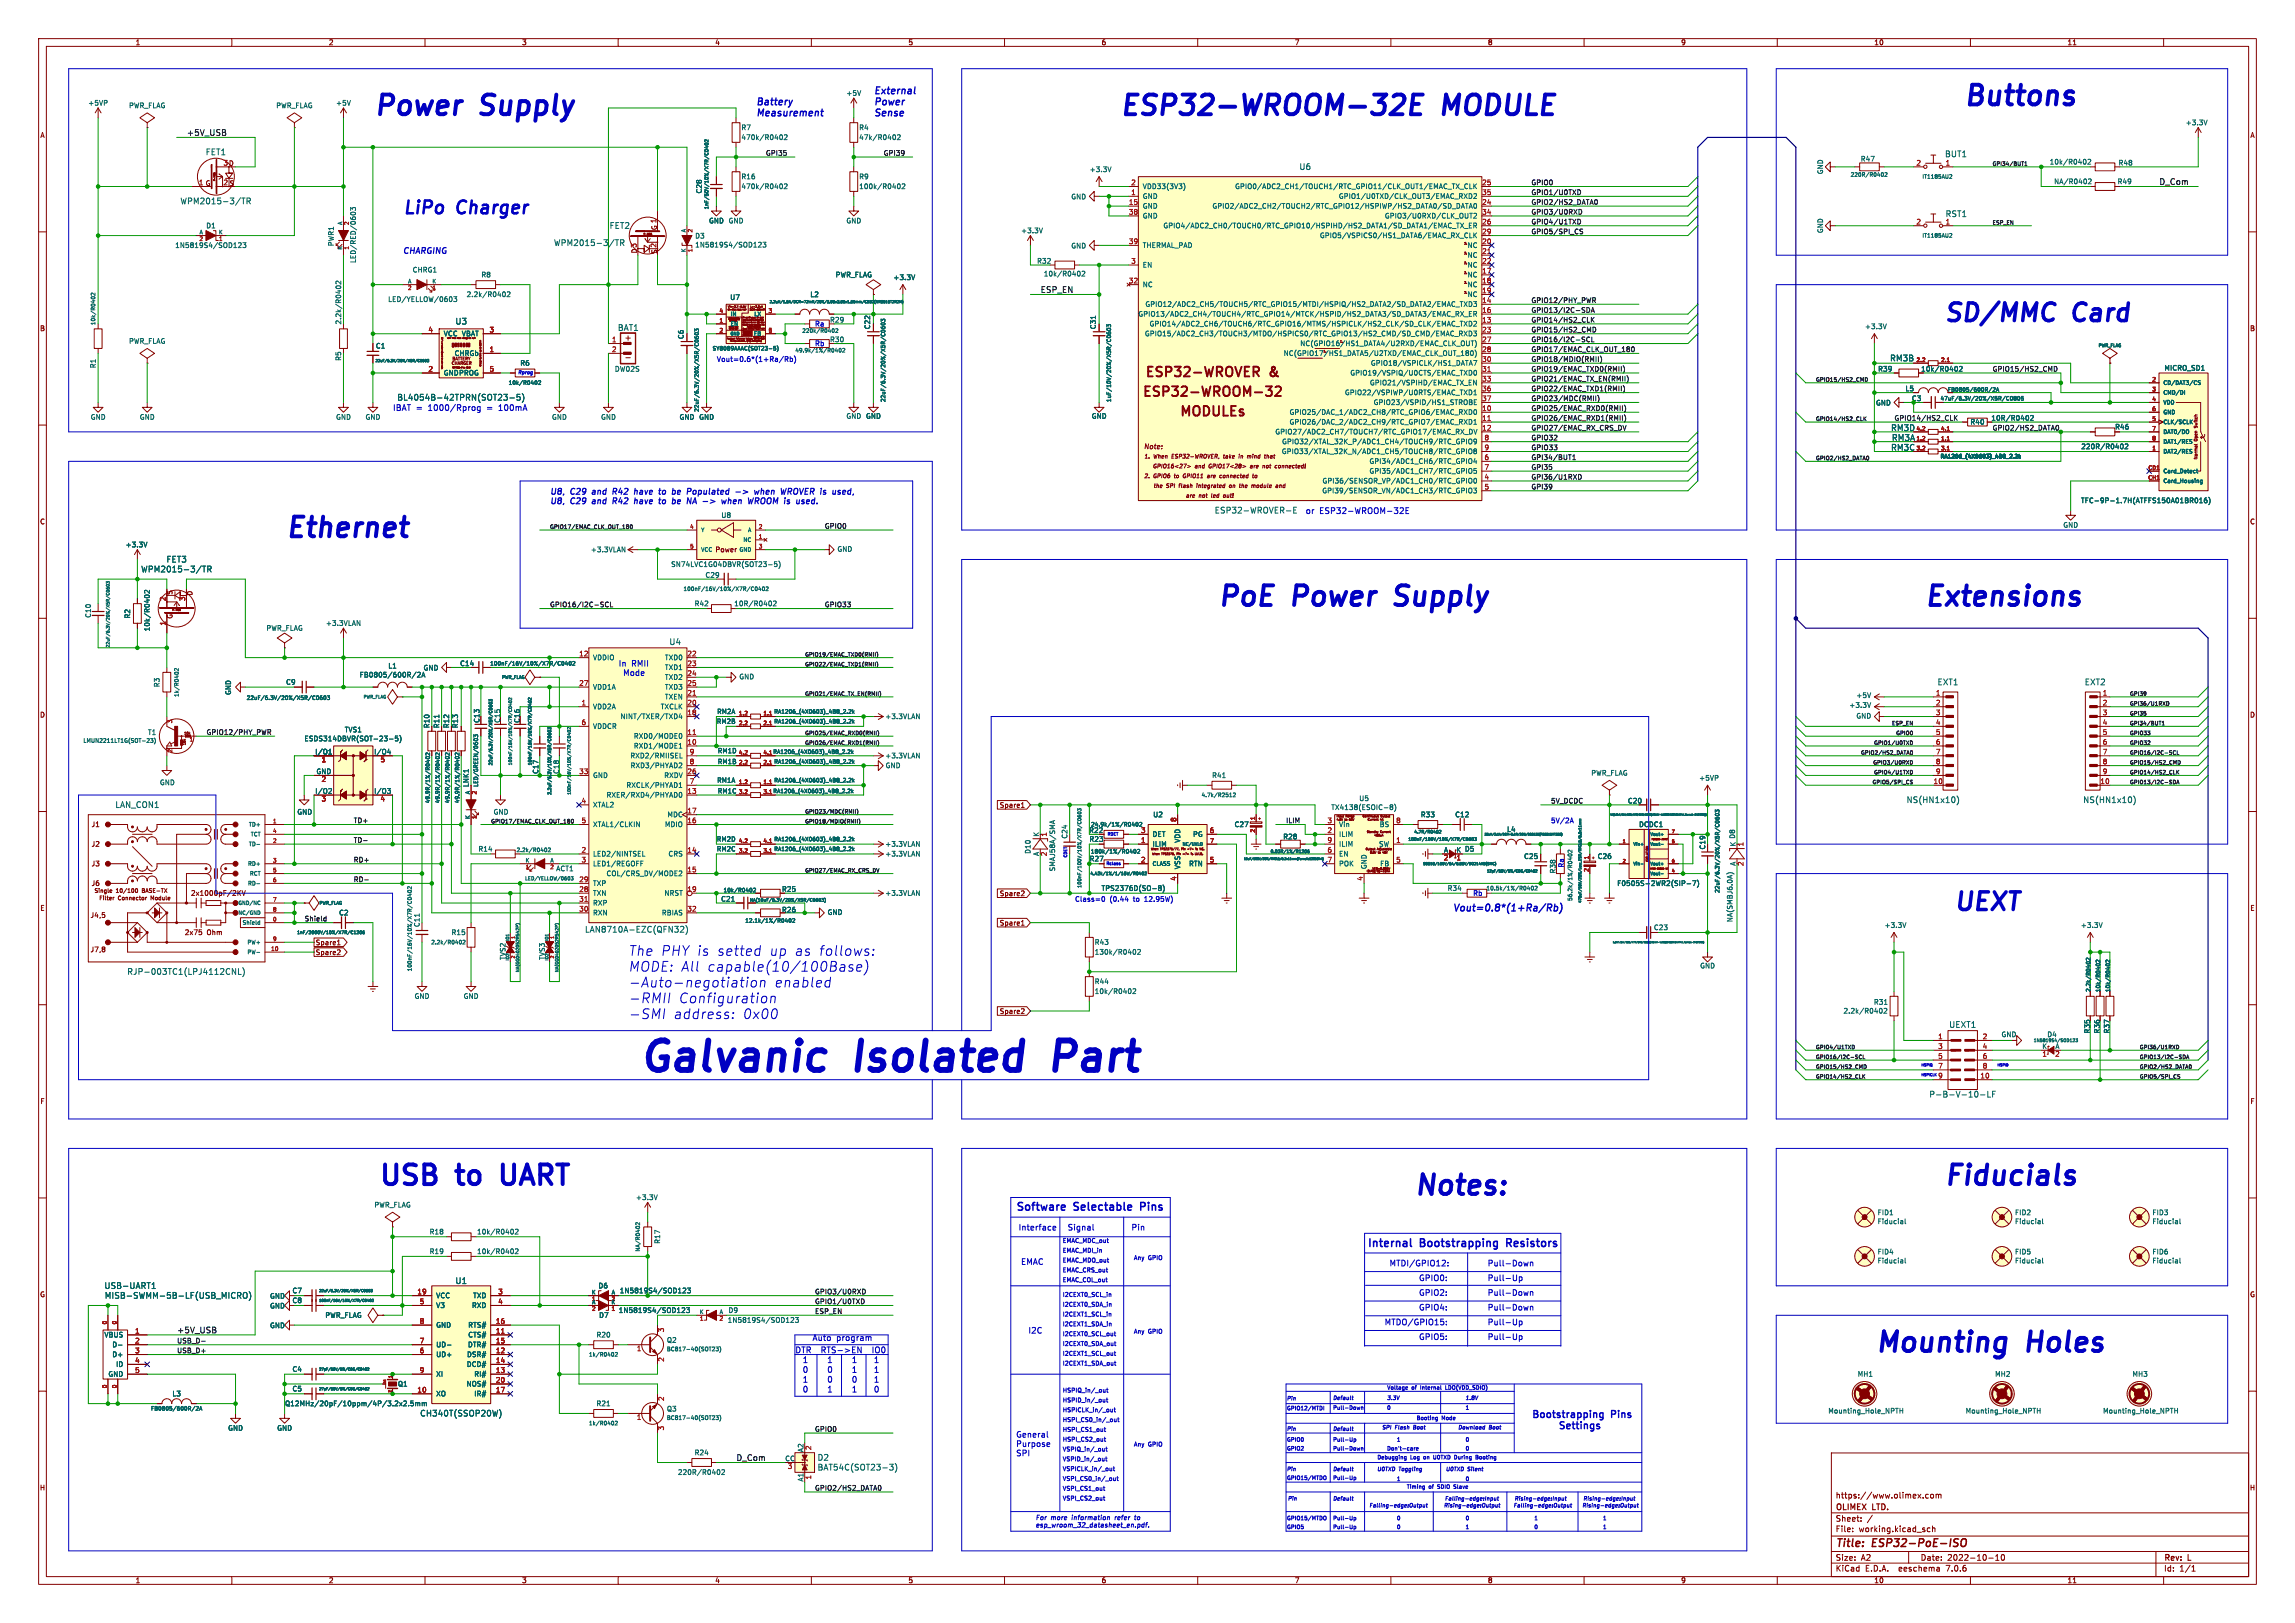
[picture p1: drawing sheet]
<svg xmlns="http://www.w3.org/2000/svg" width="594mm" height="420mm" viewBox="0 0 594 420" stroke-linecap="round" stroke-linejoin="round" font-family="sans-serif">
<defs><g id="words">
<g font-size="10.6" fill="#0000c2">
<text x="165.1" y="277.9">Galvanic</text>
<text x="222.2" y="277.9">Isolated</text>
<text x="276.4" y="277.9">Part</text>
</g>
<g font-size="7.1" fill="#0000c2">
<text x="508" y="27.7">Buttons</text>
<text x="96.5" y="30.2">Power</text>
<text x="124.9" y="30.2">Supply</text>
<text x="289.6" y="30.2">ESP32-WROOM-32E</text>
<text x="373.8" y="30.2">MODULE</text>
<text x="73.7" y="139.5">Ethernet</text>
<text x="315" y="157.2">PoE</text>
<text x="335.1" y="157.2">Power</text>
<text x="363.5" y="157.2">Supply</text>
<text x="497.8" y="157.2">Extensions</text>
<text x="97.8" y="307.1">USB</text>
<text x="118.9" y="307.1">to</text>
<text x="132.3" y="307.1">UART</text>
<text x="365.8" y="309.6">Notes:</text>
<text x="502.9" y="307.1">Fiducials</text>
<text x="485.1" y="350.3">Mounting</text>
<text x="525.2" y="350.3">Holes</text>
</g>
<g font-size="6.4" fill="#0000c2">
<text x="502.9" y="83.6">SD/MMC</text>
<text x="537" y="83.6">Card</text>
<text x="505.5" y="236">UEXT</text>
</g>
<g font-size="4.6" fill="#0000c2">
<text x="104.1" y="55.6">LiPo</text>
<text x="118.5" y="55.6">Charger</text>
</g>
<g font-size="3.5" fill="#840000">
<text x="296.1" y="98.3">ESP32-WROVER</text>
<text x="328.7" y="98.3">&amp;</text>
<text x="295.4" y="103.3">ESP32-WROOM-32</text>
<text x="305" y="108.4">MODULEs</text>
</g>
<g font-size="3.5" fill="#0000c2">
<text x="162.6" y="247.6">The PHY is</text>
<text x="162.6" y="251.6">MODE: All</text>
<text x="182.8" y="251.6">capable(10/100Base)</text>
<text x="185.3" y="247.6">setted</text>
<text x="198.8" y="247.6">up as follows:</text>
<text x="162.6" y="255.7">-Auto-negotiation</text>
<text x="200.2" y="255.7">enabled</text>
<text x="162.6" y="259.8">-RMII</text>
<text x="162.6" y="263.9">-SMI</text>
<text x="174.1" y="263.9">address:</text>
<text x="175.5" y="259.8">Configuration</text>
<text x="192" y="263.9">0x00</text>
</g>
<g font-size="2.8" fill="#0000c2">
<text x="262.9" y="313.4">Software</text>
<text x="278.1" y="313.4">Selectable</text>
<text x="296.1" y="313.4">Pins</text>
<text x="353.8" y="322.8">Internal</text>
<text x="367.7" y="322.8">Bootstrapping</text>
<text x="390.9" y="322.8">Resistors</text>
</g>
<g font-size="2.8" fill="#840000">
<text x="475" y="400.9">Title:</text>
<text x="484.7" y="400.9">ESP32-PoE-ISO</text>
</g>
<g font-size="2.5" fill="#0000c2">
<text x="195.6" y="27.4">Battery</text>
<text x="226.1" y="24.5">External</text>
<text x="226.1" y="27.4">Power</text>
<text x="195.6" y="30.2">Measurement</text>
<text x="226.1" y="30.2">Sense</text>
<text x="375.9" y="236">Vout=0.8*(1+Ra/Rb)</text>
<text x="396.4" y="367.1">Bootstrapping</text>
<text x="406.8" y="370">Settings</text>
<text x="417.2" y="367.1">Pins</text>
</g>
<g font-size="2.1" fill="#0f0f0f">
<text x="48.3" y="35.2">+5V_USB</text>
<text x="558.8" y="47.9">D_Com</text>
<text x="269.2" y="75.9">ESP_EN</text>
<text x="45.7" y="345.1">+5V_USB</text>
<text x="190.5" y="378.1">D_Com</text>
</g>
<g font-size="2.1" fill="#006464">
<text x="53.2" y="40.4">FET1</text>
<text x="503.3" y="40.9">BUT1</text>
<text x="336.2" y="44.2">U6</text>
<text x="46.6" y="53.1">WPM2015-3/TR</text>
<text x="157.7" y="59.4">FET2</text>
<text x="503.5" y="56.4">RST1</text>
<text x="143.3" y="63.9">WPM2015-3/TR</text>
<text x="117.8" y="84.2">U3</text>
<text x="159.8" y="85.8">BAT1</text>
<text x="489.1" y="93.7">RM3B</text>
<text x="102.7" y="103.9">BL4054B-42TPRN(SOT23-5)</text>
<text x="489.4" y="111.7">RM3D</text>
<text x="489.4" y="116.8">RM3C</text>
<text x="489.6" y="114.3">RM3A</text>
<text x="314.3" y="133.1">ESP32-WROVER-E</text>
<text x="36.4" y="148.3">WPM2015-3/TR</text>
<text x="43" y="145.8">FET3</text>
<text x="173.2" y="167.1">U4</text>
<text x="501.4" y="177.5">EXT1</text>
<text x="539.5" y="177.5">EXT2</text>
<text x="29.8" y="209.3">LAN_CON1</text>
<text x="493.4" y="208">NS(HN1x10)</text>
<text x="539.1" y="208">NS(HN1x10)</text>
<text x="151.3" y="241.5">LAN8710A-EZC(QFN32)</text>
<text x="32.8" y="252.5">RJP-003TC1(LPJ4112CNL)</text>
<text x="504.4" y="266.2">UEXT1</text>
<text x="499.3" y="284.2">P-B-V-10-LF</text>
<text x="26.9" y="333.7">USB-UART1</text>
<text x="117.8" y="332.5">U1</text>
<text x="27" y="336.3">MISB-SWMM-5B-LF(USB_MICRO)</text>
<text x="108.6" y="366.8">CH340T(SSOP20W)</text>
<text x="211.5" y="378.2">D2</text>
<text x="211.5" y="380.7">BAT54C(SOT23-3)</text>
</g>
<g font-size="2.1" fill="#0000c2">
<text x="104.1" y="65.8">CHARGING</text>
<text x="101.6" y="106.4">IBAT =</text>
<text x="110.8" y="106.4">1000/Rprog</text>
<text x="126.2" y="106.4">=</text>
<text x="129.4" y="106.4">100mA</text>
<text x="142.2" y="128.1">U8,</text>
<text x="142.2" y="130.6">U8,</text>
<text x="147.8" y="128.1">C29</text>
<text x="147.8" y="130.6">C29</text>
<text x="154" y="128.1">and</text>
<text x="154" y="130.6">and</text>
<text x="159.9" y="128.1">R42</text>
<text x="159.9" y="130.6">R42</text>
<text x="166.1" y="128.1">have</text>
<text x="166.1" y="130.6">have</text>
<text x="173.1" y="128.1">to</text>
<text x="173.1" y="130.6">to</text>
<text x="177.1" y="128.1">be</text>
<text x="177.1" y="130.6">be</text>
<text x="181.6" y="128.1">Populated</text>
<text x="181.6" y="130.6">NA</text>
<text x="186.2" y="130.6">-&gt;</text>
<text x="191.8" y="130.6">when</text>
<text x="194.7" y="128.1">-&gt;</text>
<text x="199.2" y="130.6">WROOM is</text>
<text x="200.3" y="128.1">when</text>
<text x="207.7" y="128.1">WROVER is</text>
<text x="337.8" y="133.1">or</text>
<text x="341.5" y="133.1">ESP32-WROOM-32E</text>
<text x="160" y="172.6">In</text>
<text x="163.4" y="172.6">RMII</text>
<text x="161.3" y="175">Mode</text>
<text x="263.5" y="318.5">Interface</text>
<text x="276.2" y="318.5">Signal</text>
<text x="292.7" y="318.5">Pin</text>
<text x="264.2" y="327.4">EMAC</text>
<text x="359.5" y="327.8">MTDI/GPIO12:</text>
<text x="384.9" y="327.8">Pull-Down</text>
<text x="367.2" y="335.4">GPIO2:</text>
<text x="367.2" y="331.6">GPIO0:</text>
<text x="384.9" y="335.4">Pull-Down</text>
<text x="384.9" y="331.6">Pull-Up</text>
<text x="367.2" y="339.2">GPIO4:</text>
<text x="384.9" y="339.2">Pull-Down</text>
<text x="210.2" y="347.1">Auto</text>
<text x="216.4" y="347.1">program</text>
<text x="266.1" y="345.2">I2C</text>
<text x="358.3" y="343">MTDO/GPIO15:</text>
<text x="367.2" y="346.8">GPIO5:</text>
<text x="384.9" y="346.8">Pull-Up</text>
<text x="384.9" y="343">Pull-Up</text>
<text x="205.7" y="350.3">DTR</text>
<text x="207.6" y="352.8">1</text>
<text x="212.6" y="350.3">RTS-&gt;EN</text>
<text x="214" y="352.8">1</text>
<text x="220.3" y="352.8">1</text>
<text x="226.1" y="352.8">1</text>
<text x="226.1" y="350.3">IO0</text>
<text x="207.6" y="355.4">0</text>
<text x="207.6" y="357.9">1</text>
<text x="214" y="357.9">0</text>
<text x="214" y="355.4">0</text>
<text x="220.3" y="355.4">1</text>
<text x="220.3" y="357.9">0</text>
<text x="226.1" y="355.4">1</text>
<text x="226.1" y="357.9">1</text>
<text x="207.6" y="360.4">0</text>
<text x="214" y="360.4">1</text>
<text x="220.3" y="360.4">1</text>
<text x="226.1" y="360.4">0</text>
<text x="262.9" y="372.1">General</text>
<text x="262.9" y="374.5">Purpose</text>
<text x="262.9" y="376.9">SPI</text>
</g>
<g font-size="2.1" fill="#840000">
<text x="161.5" y="88.4">+</text>
<text x="475" y="388">https://www.olimex.com</text>
<text x="475" y="394">Sheet:</text>
<text x="475" y="391.2">OLIMEX</text>
<text x="484.7" y="391.2">LTD.</text>
<text x="475" y="396.7">File:</text>
<text x="481.1" y="396.7">working.kicad_sch</text>
<text x="475" y="406.9">KiCad</text>
<text x="475" y="404.1">Size:</text>
<text x="481.7" y="404.1">A2</text>
<text x="482.7" y="406.9">E.D.A.</text>
<text x="491.6" y="406.9">eeschema</text>
<text x="497" y="404.1">Date:</text>
<text x="504" y="406.9">7.0.6</text>
<text x="504" y="404.1">2022-10-10</text>
<text x="560" y="404.3">Rev:</text>
<text x="560" y="406.9">Id:</text>
<text x="564.1" y="406.9">1/1</text>
<text x="566.4" y="404.3">L</text>
</g>
<g font-size="1.8" fill="#840000">
<text x="35" y="11.9">1</text>
<text x="85" y="11.9">2</text>
<text x="135" y="11.9">3</text>
<text x="185" y="11.9">4</text>
<text x="235" y="11.9">5</text>
<text x="285" y="11.9">6</text>
<text x="335" y="11.9">7</text>
<text x="385" y="11.9">8</text>
<text x="435" y="11.9">9</text>
<text x="485" y="11.9">10</text>
<text x="535" y="11.9">11</text>
<text x="10.3" y="35.9">A</text>
<text x="582.3" y="35.9">A</text>
<text x="170.3" y="65.8" transform="rotate(-90 170.3 65.8)">S</text>
<text x="10.3" y="85.9">B</text>
<text x="582.3" y="85.9">B</text>
<text x="547.3" y="111.4">R46</text>
<text x="295.8" y="116.6">Note:</text>
<text x="10.3" y="135.9">C</text>
<text x="582.3" y="135.9">C</text>
<text x="185" y="143.1">Power</text>
<text x="44.8" y="154.1" transform="rotate(-90 44.8 154.1)">S</text>
<text x="50" y="154.2" transform="rotate(-90 50 154.2)">D</text>
<text x="44.9" y="160.3" transform="rotate(-90 44.9 160.3)">G</text>
<text x="10.3" y="185.9">D</text>
<text x="582.3" y="185.9">D</text>
<text x="124.3" y="187.2" transform="rotate(-90 124.3 187.2)">C13</text>
<text x="134.7" y="187.2" transform="rotate(-90 134.7 187.2)">C16</text>
<text x="258.6" y="209.2">Spare1</text>
<text x="23.6" y="214.2">J1</text>
<text x="23.6" y="219.3">J2</text>
<text x="441.6" y="220" transform="rotate(-90 441.6 220)">C19</text>
<text x="23.6" y="224.4">J3</text>
<text x="23.6" y="229.5">J6</text>
<text x="49.3" y="232">2x1000pF/2KV</text>
<text x="202.3" y="231">R25</text>
<text x="258.6" y="232.1">Spare2</text>
<text x="10.3" y="235.9">E</text>
<text x="23.3" y="237.7">J4,5</text>
<text x="202.3" y="236.3">R26</text>
<text x="258.6" y="239.7">Spare1</text>
<text x="582.3" y="235.9">E</text>
<text x="47.7" y="242.2">2x75</text>
<text x="53.5" y="242.2">Ohm</text>
<text x="81.6" y="244.8">Spare1</text>
<text x="23.3" y="246.6">J7,8</text>
<text x="81.6" y="247.3">Spare2</text>
<text x="258.6" y="262.6">Spare2</text>
<text x="10.3" y="285.9">F</text>
<text x="582.3" y="285.9">F</text>
<text x="10.3" y="335.9">G</text>
<text x="582.3" y="335.9">G</text>
<text x="10.2" y="385.9">H</text>
<text x="582.2" y="385.9">H</text>
<text x="35" y="409.9">1</text>
<text x="85" y="409.9">2</text>
<text x="135" y="409.9">3</text>
<text x="185" y="409.9">4</text>
<text x="235" y="409.9">5</text>
<text x="285" y="409.9">6</text>
<text x="335" y="409.9">7</text>
<text x="385" y="409.9">8</text>
<text x="435" y="409.9">9</text>
<text x="485" y="409.9">10</text>
<text x="535" y="409.9">11</text>
</g>
<g font-size="1.8" fill="#006464">
<text x="22.7" y="27.5">+5VP</text>
<text x="33.3" y="28.2">PWR_FLAG</text>
<text x="71.4" y="28.2">PWR_FLAG</text>
<text x="86.9" y="27.5">+5V</text>
<text x="218.9" y="25">+5V</text>
<text x="191.8" y="33.9">R7</text>
<text x="222.3" y="33.9">R4</text>
<text x="565.6" y="32.6">+3.3V</text>
<text x="191.8" y="36.4">470k/R0402</text>
<text x="222.3" y="36.4">47k/R0402</text>
<text x="191.8" y="46.6">R16</text>
<text x="222.3" y="46.6">R9</text>
<text x="281.9" y="44.7">+3.3V</text>
<text x="472" y="45.2" transform="rotate(-90 472 45.2)">GND</text>
<text x="481.5" y="42">R47</text>
<text x="530.4" y="42.8">10k/R0402</text>
<text x="531.5" y="47.9">NA/R0402</text>
<text x="548" y="47.9">R49</text>
<text x="548.2" y="43">R48</text>
<text x="181.8" y="50.2" transform="rotate(-90 181.8 50.2)">C28</text>
<text x="191.8" y="49.1">470k/R0402</text>
<text x="222.3" y="49.1">100k/R0402</text>
<text x="277.1" y="51.8">GND</text>
<text x="295.7" y="51.7">GND</text>
<text x="295.7" y="49.1">VDD33(3V3)</text>
<text x="319.5" y="49.1">GPIO0/ADC2_CH1/TOUCH1/RTC_GPIO11/CLK_OUT1/EMAC_TX_CLK</text>
<text x="346.4" y="51.7">GPIO1/U0TXD/CLK_OUT3/EMAC_RXD2</text>
<text x="53.3" y="59.3">D1</text>
<text x="183.4" y="58">GND GND</text>
<text x="183.4" y="58">GND</text>
<text x="218.9" y="58">GND</text>
<text x="295.7" y="54.2">GND</text>
<text x="295.7" y="56.7">GND</text>
<text x="301" y="59.3">GPIO4/ADC2_CH0/TOUCH0/RTC_GPIO10/HSPIHD/HS2_DATA1/SD_DATA1/EMAC_TX_ER</text>
<text x="313.7" y="54.2">GPIO2/ADC2_CH2/TOUCH2/RTC_GPIO12/HSPIWP/HS2_DATA0/SD_DATA0</text>
<text x="358.3" y="56.7">GPIO3/U0RXD/CLK_OUT2</text>
<text x="45.2" y="64.4">1N5819S4/SOD123</text>
<text x="86.6" y="63.8" transform="rotate(-90 86.6 63.8)">PWR1</text>
<text x="179.8" y="61.9">D3</text>
<text x="179.8" y="64.2">1N5819S4/SOD123</text>
<text x="264.2" y="60.6">+3.3V</text>
<text x="277.1" y="64.5">GND</text>
<text x="295.7" y="64.4">THERMAL_PAD</text>
<text x="341.5" y="61.8">GPIO5/VSPICS0/HS1_DATA6/EMAC_RX_CLK</text>
<text x="379.7" y="64.4">NC</text>
<text x="472" y="60.5" transform="rotate(-90 472 60.5)">GND</text>
<text x="92.3" y="68.2" transform="rotate(-90 92.3 68.2)">LED/RED/0603</text>
<text x="106.7" y="70.7">CHRG1</text>
<text x="124.5" y="72">R8</text>
<text x="216.2" y="72">PWR_FLAG</text>
<text x="268.3" y="68.4">R32</text>
<text x="270" y="71.7">10k/R0402</text>
<text x="295.7" y="69.4">EN</text>
<text x="379.7" y="72">NC</text>
<text x="379.7" y="66.9">NC</text>
<text x="379.7" y="69.4">NC</text>
<text x="120.7" y="77.1">2.2k/R0402</text>
<text x="188.9" y="77.8">U7</text>
<text x="209.6" y="77.1">L2</text>
<text x="231.1" y="72.7">+3.3V</text>
<text x="295.7" y="74.5">NC</text>
<text x="379.7" y="74.5">NC</text>
<text x="379.7" y="77.1">NC</text>
<text x="100.3" y="78.3">LED/YELLOW/0603</text>
<text x="214.7" y="83.7">R29</text>
<text x="294.5" y="82.1">GPIO13/ADC2_CH4/TOUCH4/RTC_GPIO14/MTCK/HSPID/HS2_DATA3/SD_DATA3/EMAC_RX_ER</text>
<text x="296.3" y="79.6">GPIO12/ADC2_CH5/TOUCH5/RTC_GPIO15/MTDI/HSPIQ/HS2_DATA2/SD_DATA2/EMAC_TXD3</text>
<text x="33.3" y="89.2">PWR_FLAG</text>
<text x="88.5" y="84.1" transform="rotate(-90 88.5 84.1)">2.2k/R0402</text>
<text x="114.7" y="87.2">VCC VBAT</text>
<text x="177.1" y="87.9" transform="rotate(-90 177.1 87.9)">C6</text>
<text x="214.7" y="88.7">R30</text>
<text x="225.4" y="85.3" transform="rotate(-90 225.4 85.3)">C22</text>
<text x="283.8" y="85.3" transform="rotate(-90 283.8 85.3)">C31</text>
<text x="296.2" y="87.2">GPIO15/ADC2_CH3/TOUCH3/MTDO/HSPICS0/RTC_GPIO13/HS2_CMD/SD_CMD/EMAC_RXD3</text>
<text x="297.4" y="84.7">GPIO14/ADC2_CH6/TOUCH6/RTC_GPIO16/MTMS/HSPICLK/HS2_CLK/SD_CLK/EMAC_TXD2</text>
<text x="336.4" y="89.8">NC(GPIO16/HS1_DATA4/U2RXD/EMAC_CLK_OUT)</text>
<text x="482.6" y="85.4">+3.3V</text>
<text x="25" y="95.4" transform="rotate(-90 25 95.4)">R1</text>
<text x="88.5" y="93.5" transform="rotate(-90 88.5 93.5)">R5</text>
<text x="97.2" y="90.4">C1</text>
<text x="117.5" y="92.3">CHRGb</text>
<text x="134.5" y="94.8">R6</text>
<text x="332.1" y="92.3">NC(GPIO17/HS1_DATA5/U2TXD/EMAC_CLK_OUT_180)</text>
<text x="354.7" y="94.8">GPIO18/VSPICLK/HS1_DATA7</text>
<text x="114.7" y="97.4">GNDPROG</text>
<text x="159" y="96.4">DW02S</text>
<text x="349.4" y="97.4">GPIO19/VSPIQ/U0CTS/EMAC_TXD0</text>
<text x="354.4" y="99.9">GPIO21/VSPIHD/EMAC_TX_EN</text>
<text x="486" y="96.4">R39</text>
<text x="493.1" y="101.4">L5</text>
<text x="497.1" y="96.4">10k/R0402</text>
<text x="560.1" y="96.1">MICRO_SD1</text>
<text x="333.6" y="107.5">GPIO25/DAC_1/ADC2_CH8/RTC_GPIO6/EMAC_RXD0</text>
<text x="348" y="102.5">GPIO22/VSPIWP/U0RTS/EMAC_TXD1</text>
<text x="355.4" y="105">GPIO23/VSPID/HS1_STROBE</text>
<text x="485.4" y="105.1">GND</text>
<text x="23.4" y="108.8">GND</text>
<text x="36.1" y="108.8">GND</text>
<text x="86.9" y="108.8">GND</text>
<text x="94.5" y="108.8">GND</text>
<text x="142.7" y="108.8">GND</text>
<text x="155.4" y="108.8">GND</text>
<text x="175.8" y="108.8">GND GND</text>
<text x="218.9" y="108.6">GND GND</text>
<text x="224" y="108.6">GND</text>
<text x="282.4" y="108.6">GND</text>
<text x="329.9" y="112.6">GPIO27/ADC2_CH7/TOUCH7/RTC_GPIO17/EMAC_RX_DV</text>
<text x="333.6" y="110.1">GPIO26/DAC_2/ADC2_CH9/RTC_GPIO7/EMAC_RXD1</text>
<text x="509.9" y="110.1">R40</text>
<text x="515.3" y="109.1">10R/R0402</text>
<text x="331.6" y="117.7">GPIO33/XTAL_32K_N/ADC1_CH5/TOUCH8/RTC_GPIO8</text>
<text x="331.7" y="115.2">GPIO32/XTAL_32K_P/ADC1_CH4/TOUCH9/RTC_GPIO9</text>
<text x="538.6" y="116.4">220R/R0402</text>
<text x="342.2" y="125.3">GPI36/SENSOR_VP/ADC1_CH0/RTC_GPIO0</text>
<text x="354.3" y="120.2">GPI34/ADC1_CH6/RTC_GPIO4</text>
<text x="354.3" y="122.8">GPI35/ADC1_CH7/RTC_GPIO5</text>
<text x="342.1" y="127.9">GPI39/SENSOR_VN/ADC1_CH3/RTC_GPIO3</text>
<text x="538.5" y="130.4">TFC-9P-1.7H(ATFFS150A01BR016)</text>
<text x="186.6" y="134.2">U8</text>
<text x="533.9" y="136.8">GND</text>
<text x="32.4" y="141.8">+3.3V</text>
<text x="152.8" y="143.1">+3.3VLAN</text>
<text x="216.6" y="143">GND</text>
<text x="173.6" y="146.9">SN74LVC1G04DBVR(SOT23-5)</text>
<text x="182.5" y="149.7">C29</text>
<text x="23.7" y="160" transform="rotate(-90 23.7 160)">C10</text>
<text x="33.9" y="160.2" transform="rotate(-90 33.9 160.2)">R2</text>
<text x="179.7" y="157.1">R42</text>
<text x="189.9" y="157.1">10R/R0402</text>
<text x="39" y="163.5" transform="rotate(-90 39 163.5)">10k/R0402</text>
<text x="68.8" y="163.4">PWR_FLAG</text>
<text x="84.2" y="162.2">+3.3VLAN</text>
<text x="100.4" y="173.2">L1</text>
<text x="109.5" y="173.7">GND</text>
<text x="119" y="172.6">C14</text>
<text x="153.4" y="171">VDDIO</text>
<text x="172" y="171">TXD0</text>
<text x="172" y="173.6">TXD1</text>
<text x="41.5" y="178" transform="rotate(-90 41.5 178)">R3</text>
<text x="60" y="180" transform="rotate(-90 60 180)">GND</text>
<text x="73.9" y="177.4">C9</text>
<text x="93" y="175.5">FB0805/600R/2A</text>
<text x="153.4" y="178.7">VDD1A</text>
<text x="172" y="176.1">TXD2</text>
<text x="172" y="178.7">TXD3</text>
<text x="191.2" y="176">GND</text>
<text x="153.4" y="183.7">VDD2A</text>
<text x="170.9" y="183.7">TXCLK</text>
<text x="172" y="181.2">TXEN</text>
<text x="478.5" y="183.4">+3.3V</text>
<text x="480.3" y="180.8">+5V</text>
<text x="38.2" y="190.4">T1</text>
<text x="89.1" y="189.7">TVS1</text>
<text x="111.4" y="188.6" transform="rotate(-90 111.4 188.6)">R10</text>
<text x="113.9" y="188.6" transform="rotate(-90 113.9 188.6)">R11</text>
<text x="116.4" y="188.6" transform="rotate(-90 116.4 188.6)">R12</text>
<text x="118.7" y="188.6" transform="rotate(-90 118.7 188.6)">R13</text>
<text x="129.6" y="187.2" transform="rotate(-90 129.6 187.2)">C15</text>
<text x="153.4" y="188.8">VDDCR</text>
<text x="160.5" y="186.3">NINT/TXER/TXD4</text>
<text x="163.9" y="191.4">RXD0/MODE0</text>
<text x="229" y="186.3">+3.3VLAN</text>
<text x="480.3" y="186.2">GND</text>
<text x="78.7" y="192">ESDS314DBVR(SOT-23-5)</text>
<text x="81.5" y="195.3">I/O1</text>
<text x="96.7" y="195.3">I/O4</text>
<text x="163" y="196.4">RXD2/RMIISEL</text>
<text x="163.9" y="193.9">RXD1/MODE1</text>
<text x="229" y="196.4">+3.3VLAN</text>
<text x="41.3" y="203.4">GND</text>
<text x="81.8" y="200.4">GND</text>
<text x="121.5" y="203.8" transform="rotate(-90 121.5 203.8)">LNK1</text>
<text x="139.5" y="200.4" transform="rotate(-90 139.5 200.4)">C17</text>
<text x="144.9" y="200.4" transform="rotate(-90 144.9 200.4)">C18</text>
<text x="153.4" y="201.5">GND</text>
<text x="163.1" y="199">RXD3/PHYAD2</text>
<text x="171.8" y="201.5">RXDV</text>
<text x="229.1" y="199">GND</text>
<text x="313.6" y="201.5">R41</text>
<text x="411.7" y="200.9">PWR_FLAG</text>
<text x="439.7" y="202.2">+5VP</text>
<text x="81.5" y="205.5">I/O2</text>
<text x="96.7" y="205.5">I/O3</text>
<text x="153.4" y="209.1">XTAL2</text>
<text x="156.9" y="206.6">RXER/RXD4/PHYAD0</text>
<text x="162" y="204.1">RXCLK/PHYAD1</text>
<text x="344.4" y="209.8">TX4138(ESOIC-8)</text>
<text x="351.7" y="207.5">U5</text>
<text x="421.2" y="208.1">C20</text>
<text x="76.8" y="211">GND</text>
<text x="127.6" y="211">GND</text>
<text x="153.4" y="214.2">XTAL1/CLKIN</text>
<text x="172" y="214.2">MDIO</text>
<text x="172.6" y="211.7">MDC</text>
<text x="281.8" y="215.7">R22</text>
<text x="295.2" y="215.6">3</text>
<text x="298.3" y="211.7">U2</text>
<text x="319.4" y="214.2">C27</text>
<text x="346.5" y="214.2">Vin</text>
<text x="357" y="214.2">BS</text>
<text x="367.6" y="211.7">R33</text>
<text x="376.5" y="211.7">C12</text>
<text x="389.9" y="215.5">L4</text>
<text x="424.1" y="214.2">DCDC1</text>
<text x="123.7" y="220.6">R14</text>
<text x="153.4" y="221.8">LED2/NINTSEL</text>
<text x="172.9" y="221.8">CRS</text>
<text x="229" y="219.3">+3.3VLAN</text>
<text x="229" y="221.8">+3.3VLAN</text>
<text x="266.9" y="221.1" transform="rotate(-90 266.9 221.1)">D10</text>
<text x="269" y="221.6" transform="rotate(-90 269 221.6)">A</text>
<text x="269" y="216.6" transform="rotate(-90 269 216.6)">K</text>
<text x="271.2" y="216.6" transform="rotate(-90 271.2 216.6)">1</text>
<text x="276.5" y="217.2" transform="rotate(-90 276.5 217.2)">C24</text>
<text x="281.8" y="218">R23</text>
<text x="298.2" y="219.3">ILIM</text>
<text x="298.2" y="216.8">DET</text>
<text x="305.7" y="218.2" transform="rotate(-90 305.7 218.2)">VDD</text>
<text x="308.7" y="216.8">PG</text>
<text x="332" y="217.4">R28</text>
<text x="346.5" y="216.8">ILIM</text>
<text x="346.5" y="221.8">EN</text>
<text x="346.5" y="219.3">ILIM</text>
<text x="356.8" y="219.3">SW</text>
<text x="373.6" y="220.7">A</text>
<text x="376.8" y="220.7">K D5</text>
<text x="449.3" y="219.2" transform="rotate(-90 449.3 219.2)">K D8</text>
<text x="143.8" y="225.7">ACT1</text>
<text x="153.4" y="224.4">LED1/REGOFF</text>
<text x="156.9" y="226.9">COL/CRS_DV/MODE2</text>
<text x="273.3" y="225.6" transform="rotate(-90 273.3 225.6)">SMAJ58A/SMA</text>
<text x="281.9" y="223.1">R27</text>
<text x="305.7" y="225" transform="rotate(-90 305.7 225)">VSS</text>
<text x="307.6" y="224.4">RTN</text>
<text x="346.5" y="224.4">POK</text>
<text x="353.9" y="225" transform="rotate(-90 353.9 225)">GND</text>
<text x="357.1" y="224.4">FB</text>
<text x="394.3" y="222.5">C25</text>
<text x="402.8" y="226.2" transform="rotate(-90 402.8 226.2)">R38</text>
<text x="413.4" y="222.5">C26</text>
<text x="449.3" y="224.2" transform="rotate(-90 449.3 224.2)">A</text>
<text x="153.4" y="232">TXN</text>
<text x="153.4" y="229.5">TXP</text>
<text x="171.9" y="232">NRST</text>
<text x="186.5" y="233.5">C21</text>
<text x="229" y="232">+3.3VLAN</text>
<text x="285" y="230.7">TPS2376D(SO-8)</text>
<text x="374.6" y="230.7">R34</text>
<text x="418.5" y="229.5">F0505S-2WR2(SIP-7)</text>
<text x="87.6" y="237.1">C2</text>
<text x="153.4" y="237.1">RXN</text>
<text x="153.4" y="234.5">RXP</text>
<text x="171.2" y="237.1">RBIAS</text>
<text x="214.1" y="237">GND</text>
<text x="448.6" y="238.8" transform="rotate(-90 448.6 238.8)">NA(SMBJ6.0A)</text>
<text x="108.8" y="240" transform="rotate(-90 108.8 240)">C11</text>
<text x="116.7" y="242.2">R15</text>
<text x="283.2" y="244.7">R43</text>
<text x="427.9" y="240.9">C23</text>
<text x="487.7" y="240.3">+3.3V</text>
<text x="538.5" y="240.3">+3.3V</text>
<text x="131" y="248.5" transform="rotate(-90 131 248.5)">TVS2</text>
<text x="141.2" y="248.5" transform="rotate(-90 141.2 248.5)">TVS3</text>
<text x="283.2" y="247.2">130k/R0402</text>
<text x="439.9" y="250.8">GND</text>
<text x="283.2" y="254.9">R44</text>
<text x="283.2" y="257.4">10k/R0402</text>
<text x="107.2" y="258.7">GND</text>
<text x="119.9" y="258.7">GND</text>
<text x="477" y="262.5">2.2k/R0402</text>
<text x="484.9" y="260.2">R31</text>
<text x="517.9" y="268.6">GND</text>
<text x="529.8" y="268.6">D4</text>
<text x="541.1" y="267.6" transform="rotate(-90 541.1 267.6)">R35</text>
<text x="543.7" y="267.6" transform="rotate(-90 543.7 267.6)">R36</text>
<text x="546.2" y="267.6" transform="rotate(-90 546.2 267.6)">R37</text>
<text x="528.5" y="271.5">K</text>
<text x="531.9" y="271.5">A</text>
<text x="164.5" y="310.7">+3.3V</text>
<text x="96.8" y="312.7">PWR_FLAG</text>
<text x="485.9" y="314.7">FID1</text>
<text x="485.9" y="317">Fiducial</text>
<text x="521.4" y="314.7">FID2</text>
<text x="521.4" y="317">Fiducial</text>
<text x="557" y="314.7">FID3</text>
<text x="557" y="317">Fiducial</text>
<text x="111.1" y="319.6">R18</text>
<text x="123.4" y="319.6">10k/R0402</text>
<text x="171" y="322" transform="rotate(-90 171 322)">R17</text>
<text x="111.1" y="324.7">R19</text>
<text x="123.4" y="324.7">10k/R0402</text>
<text x="485.9" y="324.8">FID4</text>
<text x="485.9" y="327.1">Fiducial</text>
<text x="521.4" y="324.8">FID5</text>
<text x="521.4" y="327.1">Fiducial</text>
<text x="557" y="324.8">FID6</text>
<text x="557" y="327.1">Fiducial</text>
<text x="75.6" y="334.9">C7</text>
<text x="154.8" y="333.6">D6</text>
<text x="160.3" y="334.9">1N5819S4/SOD123</text>
<text x="69.8" y="338.8">GND</text>
<text x="69.8" y="336.3">GND</text>
<text x="75.6" y="337.4">C8</text>
<text x="84.1" y="341.2">PWR_FLAG</text>
<text x="112.8" y="336.1">VCC</text>
<text x="112.8" y="338.7">V3</text>
<text x="122" y="338.7">RXD</text>
<text x="122.3" y="336.1">TXD</text>
<text x="154.9" y="341.2">D7</text>
<text x="160" y="340">1N5819S4/SOD123</text>
<text x="188.4" y="340">D9</text>
<text x="26.9" y="346.3">VBUS</text>
<text x="69.8" y="343.9">GND</text>
<text x="112.8" y="343.8">GND</text>
<text x="121.1" y="346.3">CTS#</text>
<text x="121.1" y="343.8">RTS#</text>
<text x="154.3" y="346.3">R20</text>
<text x="172.5" y="347.7">Q2</text>
<text x="188.2" y="342.5">1N5819S4/SOD123</text>
<text x="29" y="348.8">D-</text>
<text x="29" y="351.4">D+</text>
<text x="29.9" y="353.9">ID</text>
<text x="112.8" y="351.4">UD+</text>
<text x="112.8" y="348.8">UD-</text>
<text x="120.7" y="353.9">DCD#</text>
<text x="120.8" y="351.4">DSR#</text>
<text x="121" y="348.8">DTR#</text>
<text x="27.9" y="356.5">GND</text>
<text x="75.6" y="355.2">C4</text>
<text x="102.9" y="359">Q1</text>
<text x="112.8" y="356.5">XI</text>
<text x="120.6" y="359">NOS#</text>
<text x="122.6" y="356.5">RI#</text>
<text x="480.7" y="356.5">MH1</text>
<text x="516.3" y="356.5">MH2</text>
<text x="551.8" y="356.5">MH3</text>
<text x="44.5" y="361.5">L3</text>
<text x="73.7" y="364.1">Q12MHz/20pF/10ppm/4P/3.2x2.5mm</text>
<text x="75.6" y="360.3">C5</text>
<text x="112.8" y="361.5">XO</text>
<text x="122.6" y="361.5">IR#</text>
<text x="154.3" y="364.1">R21</text>
<text x="172.5" y="365.5">Q3</text>
<text x="473.1" y="366">Mounting_Hole_NPTH</text>
<text x="508.6" y="366">Mounting_Hole_NPTH</text>
<text x="544.2" y="366">Mounting_Hole_NPTH</text>
<text x="58.9" y="370.4">GND</text>
<text x="71.6" y="370.4">GND</text>
<text x="179.7" y="376.8">R24</text>
<text x="208" y="375.9" transform="rotate(-90 208 375.9)">A2</text>
<text x="175.3" y="381.9">220R/R0402</text>
<text x="203.1" y="378.2">CC</text>
<text x="208" y="383.5" transform="rotate(-90 208 383.5)">A1</text>
</g>
<g font-size="1.8" fill="#0f0f0f">
<text x="198.1" y="40.4">GPI35</text>
<text x="228.6" y="40.4">GPI39</text>
<text x="396.2" y="48">GPIO0</text>
<text x="396.2" y="50.5">GPIO1/U0TXD</text>
<text x="396.2" y="53.1">GPIO2/HS2_DATA0</text>
<text x="396.2" y="58.2">GPIO4/U1TXD</text>
<text x="396.2" y="55.6">GPIO3/U0RXD</text>
<text x="396.2" y="60.7">GPIO5/SPI_CS</text>
<text x="396.2" y="81">GPIO13/I2C-SDA</text>
<text x="396.2" y="83.6">GPIO14/HS2_CLK</text>
<text x="396.2" y="78.5">GPIO12/PHY_PWR</text>
<text x="396.2" y="86.1">GPIO15/HS2_CMD</text>
<text x="396.2" y="88.6">GPIO16/I2C-SCL</text>
<text x="396.2" y="91.2">GPIO17/EMAC_CLK_OUT_180</text>
<text x="396.2" y="93.7">GPIO18/MDIO(RMII)</text>
<text x="396.2" y="96.3">GPIO19/EMAC_TXD0(RMII)</text>
<text x="396.2" y="98.8">GPIO21/EMAC_TX_EN(RMII)</text>
<text x="396.2" y="101.3">GPIO22/EMAC_TXD1(RMII)</text>
<text x="515.6" y="96.3">GPIO15/HS2_CMD</text>
<text x="396.2" y="103.9">GPIO23/MDC(RMII)</text>
<text x="396.2" y="106.4">GPIO25/EMAC_RXD0(RMII)</text>
<text x="396.2" y="111.5">GPIO27/EMAC_RX_CRS_DV</text>
<text x="396.2" y="109">GPIO26/EMAC_RXD1(RMII)</text>
<text x="490.2" y="109">GPIO14/HS2_CLK</text>
<text x="515.6" y="111.5">GPIO2/HS2_DATA0</text>
<text x="396.2" y="119.1">GPI34/BUT1</text>
<text x="396.2" y="116.6">GPIO33</text>
<text x="396.2" y="114">GPIO32</text>
<text x="396.2" y="121.7">GPI35</text>
<text x="396.2" y="124.2">GPI36/U1RXD</text>
<text x="396.2" y="126.7">GPI39</text>
<text x="213.4" y="136.9">GPIO0</text>
<text x="142.2" y="157.2">GPIO16/I2C-SCL</text>
<text x="213.4" y="157.2">GPIO33</text>
<text x="53.3" y="190.2">GPIO12/PHY_PWR</text>
<text x="401.3" y="208">5V_DCDC</text>
<text x="91.4" y="213.1">TD+</text>
<text x="332.7" y="213.1">ILIM</text>
<text x="91.4" y="218.2">TD-</text>
<text x="91.4" y="223.3">RD+</text>
<text x="91.4" y="228.3">RD-</text>
<text x="78.7" y="238.5">Shield</text>
<text x="210.8" y="335">GPIO3/U0RXD</text>
<text x="210.8" y="337.6">GPIO1/U0TXD</text>
<text x="210.8" y="340.1">ESP_EN</text>
<text x="45.7" y="347.7">USB_D-</text>
<text x="45.7" y="350.3">USB_D+</text>
<text x="210.8" y="370.6">GPIO0</text>
<text x="210.8" y="385.8">GPIO2/HS2_DATA0</text>
</g>
<g font-size="1.8" fill="#a90000">
<text x="57.7" y="42.9">3 D</text>
<text x="495.9" y="42.9">2</text>
<text x="503.5" y="42.9">1</text>
<text x="51.4" y="48">1 G</text>
<text x="57.7" y="48">2 S</text>
<text x="292.1" y="53.1">15</text>
<text x="292.7" y="50.5">1</text>
<text x="292.7" y="48">2</text>
<text x="383.5" y="53.1">24</text>
<text x="383.5" y="48">25</text>
<text x="383.5" y="50.5">35</text>
<text x="170.2" y="59.7" transform="rotate(-90 170.2 59.7)">G 1</text>
<text x="292.1" y="55.6">38</text>
<text x="383.5" y="58.2">26</text>
<text x="383.5" y="55.6">34</text>
<text x="495.9" y="58.2">2</text>
<text x="503.5" y="58.2">1</text>
<text x="165.1" y="65.7" transform="rotate(-90 165.1 65.7)">D3</text>
<text x="169.9" y="64.2" transform="rotate(-90 169.9 64.2)">2</text>
<text x="292.1" y="63.2">39</text>
<text x="383.5" y="63.2">20</text>
<text x="383.5" y="65.8">21</text>
<text x="383.5" y="60.7">29</text>
<text x="292.7" y="68.3">3</text>
<text x="383.5" y="70.9">17</text>
<text x="383.5" y="68.3">22</text>
<text x="292.1" y="73.4">32</text>
<text x="383.5" y="73.4">18</text>
<text x="383.5" y="75.9">19</text>
<text x="383.5" y="83.6">13</text>
<text x="383.5" y="78.5">14</text>
<text x="383.5" y="81">16</text>
<text x="110.8" y="86.1">4</text>
<text x="126.6" y="86.1">3</text>
<text x="158.3" y="88.6">1</text>
<text x="383.5" y="86.1">23</text>
<text x="383.5" y="88.6">27</text>
<text x="126.6" y="91.2">1</text>
<text x="158.3" y="91.2">2</text>
<text x="383.5" y="91.2">28</text>
<text x="383.5" y="93.7">30</text>
<text x="110.8" y="96.3">2</text>
<text x="126.6" y="96.3">5</text>
<text x="383.5" y="96.3">31</text>
<text x="383.5" y="98.8">33</text>
<text x="383.5" y="101.3">36</text>
<text x="383.5" y="106.4">10</text>
<text x="383.5" y="103.9">37</text>
<text x="383.5" y="109">11</text>
<text x="383.5" y="111.5">12</text>
<text x="384.1" y="119.1">6</text>
<text x="384.1" y="114">8</text>
<text x="384.1" y="116.6">9</text>
<text x="384.1" y="124.2">4</text>
<text x="384.1" y="121.7">7</text>
<text x="384.1" y="126.7">5</text>
<text x="42.9" y="155.6" transform="rotate(-90 42.9 155.6)">2</text>
<text x="48" y="155.6" transform="rotate(-90 48 155.6)">3</text>
<text x="42.9" y="162" transform="rotate(-90 42.9 162)">1</text>
<text x="149.8" y="169.9">12</text>
<text x="177.8" y="169.9">22</text>
<text x="177.8" y="172.5">23</text>
<text x="149.8" y="177.5">27</text>
<text x="177.8" y="175">24</text>
<text x="177.8" y="177.5">25</text>
<text x="150.4" y="182.6">1</text>
<text x="177.8" y="185.2">18</text>
<text x="177.8" y="182.6">20</text>
<text x="177.8" y="180.1">21</text>
<text x="500.9" y="180.1">1</text>
<text x="500.9" y="182.6">2</text>
<text x="500.9" y="185.2">3</text>
<text x="544.1" y="180.1">1</text>
<text x="544.1" y="182.6">2</text>
<text x="544.1" y="185.2">3</text>
<text x="150.4" y="187.7">6</text>
<text x="177.8" y="190.2">11</text>
<text x="500.9" y="187.7">4</text>
<text x="500.9" y="190.2">5</text>
<text x="544.1" y="187.7">4</text>
<text x="544.1" y="190.2">5</text>
<text x="83.1" y="197.6">1</text>
<text x="98.4" y="197.6">5</text>
<text x="177.8" y="192.8">10</text>
<text x="178.4" y="197.9">8</text>
<text x="178.4" y="195.3">9</text>
<text x="500.9" y="192.8">6</text>
<text x="500.9" y="195.3">7</text>
<text x="500.9" y="197.9">8</text>
<text x="544.1" y="192.8">6</text>
<text x="544.1" y="195.3">7</text>
<text x="544.1" y="197.9">8</text>
<text x="83.1" y="202.6">2</text>
<text x="149.8" y="200.4">33</text>
<text x="177.8" y="200.4">26</text>
<text x="178.4" y="202.9">7</text>
<text x="500.3" y="202.9">10</text>
<text x="500.9" y="200.4">9</text>
<text x="543.5" y="202.9">10</text>
<text x="544.1" y="200.4">9</text>
<text x="83.1" y="207.7">3</text>
<text x="98.4" y="207.7">4</text>
<text x="150.4" y="208">4</text>
<text x="177.8" y="205.5">13</text>
<text x="150.4" y="213.1">5</text>
<text x="177.8" y="213.1">16</text>
<text x="177.8" y="210.6">17</text>
<text x="304.5" y="212.8" transform="rotate(-90 304.5 212.8)">8</text>
<text x="313" y="215.6">6</text>
<text x="343.5" y="215.6">2</text>
<text x="343.5" y="213.1">3</text>
<text x="361.2" y="213.1">8</text>
<text x="150.4" y="220.7">2</text>
<text x="177.8" y="220.7">14</text>
<text x="271.2" y="221.7" transform="rotate(-90 271.2 221.7)">2</text>
<text x="295.2" y="218.2">1</text>
<text x="343.5" y="220.7">6</text>
<text x="343.5" y="218.2">9</text>
<text x="361.2" y="218.2">1</text>
<text x="451.6" y="219.1" transform="rotate(-90 451.6 219.1)">1</text>
<text x="150.4" y="223.3">3</text>
<text x="177.8" y="225.8">15</text>
<text x="295.2" y="223.3">2</text>
<text x="313" y="223.3">5</text>
<text x="343.5" y="223.3">7</text>
<text x="361.2" y="223.3">5</text>
<text x="373.6" y="223">2</text>
<text x="376.9" y="223">1</text>
<text x="451.6" y="224.2" transform="rotate(-90 451.6 224.2)">2</text>
<text x="149.8" y="230.9">28</text>
<text x="149.8" y="228.3">29</text>
<text x="149.8" y="233.4">31</text>
<text x="177.8" y="230.9">19</text>
<text x="304.5" y="228" transform="rotate(-90 304.5 228)">4</text>
<text x="352.8" y="228" transform="rotate(-90 352.8 228)">4</text>
<text x="149.8" y="236">30</text>
<text x="177.8" y="236">32</text>
<text x="501.5" y="269">1</text>
<text x="513.1" y="269">2</text>
<text x="501.5" y="271.5">3</text>
<text x="501.5" y="274.1">5</text>
<text x="513.1" y="271.5">4</text>
<text x="513.1" y="274.1">6</text>
<text x="528.5" y="273.8">1</text>
<text x="531.8" y="273.8">2</text>
<text x="501.5" y="276.6">7</text>
<text x="501.5" y="279.1">9</text>
<text x="512.5" y="279.1">10</text>
<text x="513.1" y="276.6">8</text>
<text x="107.9" y="335">19</text>
<text x="128.8" y="335">3</text>
<text x="108.5" y="337.6">5</text>
<text x="128.8" y="337.6">4</text>
<text x="34.9" y="345.2">1</text>
<text x="34.9" y="347.7">2</text>
<text x="108.5" y="347.7">7</text>
<text x="108.5" y="342.6">8</text>
<text x="128.2" y="345.2">11</text>
<text x="128.2" y="347.7">15</text>
<text x="128.2" y="342.6">16</text>
<text x="172.2" y="344.9" transform="rotate(-90 172.2 344.9)">3</text>
<text x="34.9" y="350.3">3</text>
<text x="34.9" y="352.8">4</text>
<text x="108.5" y="350.3">6</text>
<text x="128.2" y="350.3">12</text>
<text x="128.2" y="352.8">14</text>
<text x="164.7" y="350">1</text>
<text x="172.2" y="352.5" transform="rotate(-90 172.2 352.5)">2</text>
<text x="34.9" y="355.3">5</text>
<text x="108.5" y="355.3">9</text>
<text x="128.2" y="355.3">13</text>
<text x="128.2" y="357.9">20</text>
<text x="107.9" y="360.4">10</text>
<text x="128.2" y="360.4">17</text>
<text x="172.2" y="362.7" transform="rotate(-90 172.2 362.7)">2</text>
<text x="164.7" y="367.7">1</text>
<text x="172.2" y="370.3" transform="rotate(-90 172.2 370.3)">3</text>
<text x="210.3" y="375.4" transform="rotate(-90 210.3 375.4)">2</text>
<text x="203.8" y="380.4">3</text>
<text x="210.3" y="383" transform="rotate(-90 210.3 383)">1</text>
</g>
<g font-size="1.8" fill="#0000c2">
<text x="210.8" y="89.7">Rb</text>
<text x="210.8" y="84.6">Ra</text>
<text x="185.4" y="93.7">Vout=0.6*(1+Ra/Rb)</text>
<text x="401.3" y="213.1">5V/2A</text>
<text x="404.9" y="224.6" transform="rotate(-90 404.9 224.6)">Ra</text>
<text x="278.1" y="233.4">Class=0</text>
<text x="287.2" y="233.4">(0.44</text>
<text x="293.5" y="233.4">to</text>
<text x="296.5" y="233.4">12.95W)</text>
<text x="381.2" y="231.9">Rb</text>
</g>
<text font-size="1.8" fill="#009600" x="494.7" y="104">C3</text>
<g font-size="1.7" fill="#006464">
<text x="185.5" y="185">RM2A</text>
<text x="185.4" y="187.5">RM2B</text>
<text x="185.7" y="195.1">RM1D</text>
<text x="185.7" y="197.9">RM1B</text>
<text x="185.5" y="202.8">RM1A</text>
<text x="185.7" y="205.5">RM1C</text>
<text x="185.4" y="220.5">RM2C</text>
<text x="185.4" y="218">RM2D</text>
</g>
<g font-size="1.7" fill="#0000c2">
<text x="268" y="393.4">For</text>
<text x="268" y="395.4">esp_wroom_32_datasheet_en.pdf.</text>
<text x="271.9" y="393.4">more</text>
<text x="277.5" y="393.4">information</text>
<text x="288.9" y="393.4">refer</text>
<text x="294.2" y="393.4">to</text>
</g>
<g font-size="1.5" fill="#0000c2">
<text x="275" y="321.7">EMAC_MDC_out</text>
<text x="275" y="324.2">EMAC_MDI_in</text>
<text x="275" y="329.3">EMAC_CRS_out</text>
<text x="275" y="326.8">EMAC_MDO_out</text>
<text x="293.4" y="326.1">Any</text>
<text x="297.2" y="326.1">GPIO</text>
<text x="275" y="331.9">EMAC_COL_out</text>
<text x="275" y="335.7">I2CEXT0_SCL_in</text>
<text x="275" y="338.2">I2CEXT0_SDA_in</text>
<text x="275" y="340.7">I2CEXT1_SCL_in</text>
<text x="275" y="343.3">I2CEXT1_SDA_in</text>
<text x="275" y="345.8">I2CEXT0_SCL_out</text>
<text x="293.4" y="345.2">Any</text>
<text x="297.2" y="345.2">GPIO</text>
<text x="275" y="348.4">I2CEXT0_SDA_out</text>
<text x="275" y="353.4">I2CEXT1_SDA_out</text>
<text x="275" y="350.9">I2CEXT1_SCL_out</text>
<text x="275" y="365.5">HSPICLK_in/_out</text>
<text x="275" y="363">HSPID_in/_out</text>
<text x="275" y="360.4">HSPIQ_in/_out</text>
<text x="275" y="368.1">HSPI_CS0_in/_out</text>
<text x="275" y="370.6">HSPI_CS1_out</text>
<text x="275" y="375.7">VSPIQ_in/_out</text>
<text x="275" y="373.1">HSPI_CS2_out</text>
<text x="293.4" y="374.4">Any</text>
<text x="297.2" y="374.4">GPIO</text>
<text x="275" y="378.2">VSPID_in/_out</text>
<text x="275" y="383.3">VSPI_CS0_in/_out</text>
<text x="275" y="380.8">VSPICLK_in/_out</text>
<text x="275" y="385.8">VSPI_CS1_out</text>
<text x="275" y="388.4">VSPI_CS2_out</text>
</g>
<g font-size="1.4" fill="#006464">
<text x="478.9" y="45.9">220R/R0402</text>
<text x="497.4" y="46.4">IT1185AU2</text>
<text x="88.6" y="58.3" transform="rotate(-90 88.6 58.3)">A</text>
<text x="90.6" y="58.4" transform="rotate(-90 90.6 58.4)">2</text>
<text x="51.5" y="62.7">2</text>
<text x="51.5" y="60.7">A</text>
<text x="56.5" y="60.7">K</text>
<text x="56.5" y="62.7">1</text>
<text x="88.6" y="64.8" transform="rotate(-90 88.6 64.8)">K</text>
<text x="90.6" y="64.7" transform="rotate(-90 90.6 64.7)">1</text>
<text x="177.5" y="65.4" transform="rotate(-90 177.5 65.4)">K</text>
<text x="177.5" y="60.3" transform="rotate(-90 177.5 60.3)">A</text>
<text x="497.4" y="61.7">IT1185AU2</text>
<text x="105.5" y="73.4">A</text>
<text x="111.8" y="73.4">K</text>
<text x="189" y="82">IN</text>
<text x="195.1" y="82">LX</text>
<text x="24.9" y="84.3" transform="rotate(-90 24.9 84.3)">10k/R0402</text>
<text x="189" y="84.6">EN</text>
<text x="195" y="87.1">FB</text>
<text x="207.5" y="86.3">220k/R0402</text>
<text x="184.3" y="90.9">SY8089AAAC(SOT23-5)</text>
<text x="205.7" y="91.4">49.9k/1%/R0402</text>
<text x="131.5" y="99.8">10k/R0402</text>
<text x="559.8" y="99.8">CD/DAT3/CS</text>
<text x="181.1" y="106.7" transform="rotate(-90 181.1 106.7)">22uF/6.3V/20%/X5R/C0603</text>
<text x="229.3" y="104.2" transform="rotate(-90 229.3 104.2)">22uF/6.3V/20%/X5R/C0603</text>
<text x="287.7" y="104.2" transform="rotate(-90 287.7 104.2)">1uF/10V/20%/X5R/C0603</text>
<text x="502.1" y="103.8">47uF/6.3V/20%/X5R/C0805</text>
<text x="559.8" y="102.3">CMD/DI</text>
<text x="559.8" y="104.9">VDD</text>
<text x="559.8" y="107.4">GND</text>
<text x="559.8" y="110">CLK/SCLK</text>
<text x="559.8" y="112.5">DAT0/DO</text>
<text x="502.1" y="118.8">RA1206_(4X0603)_4B8_2.2k</text>
<text x="559.8" y="117.6">DAT2/RES</text>
<text x="559.8" y="115">DAT1/RES</text>
<text x="559.8" y="122.7">Card_Detect</text>
<text x="559.8" y="125.2">Card_Housing</text>
<text x="181.4" y="137.9">Y</text>
<text x="193.4" y="137.9">A</text>
<text x="181.4" y="143">VCC</text>
<text x="191.2" y="143">GND</text>
<text x="192.2" y="140.4">NC</text>
<text x="176.8" y="153.1">100nF/16V/10%/X7R/C0402</text>
<text x="126.7" y="172.4">100nF/16V/10%/X7R/C0402</text>
<text x="46.4" y="180.5" transform="rotate(-90 46.4 180.5)">1k/R0402</text>
<text x="63.7" y="181.3">22uF/6.3V/20%/X5R/C0603</text>
<text x="21.4" y="192.4">LMUN2211LT1G(SOT-23)</text>
<text x="123.9" y="203.8" transform="rotate(-90 123.9 203.8)">LED/GREEN/0603</text>
<text x="111.5" y="208" transform="rotate(-90 111.5 208)">49.9R/1%/R0402</text>
<text x="114" y="208" transform="rotate(-90 114 208)">49.9R/1%/R0402</text>
<text x="116.5" y="208" transform="rotate(-90 116.5 208)">49.9R/1%/R0402</text>
<text x="119.1" y="208" transform="rotate(-90 119.1 208)">49.9R/1%/R0402</text>
<text x="121.7" y="205.7" transform="rotate(-90 121.7 205.7)">A</text>
<text x="310.9" y="206.5">4.7k/R2512</text>
<text x="64.3" y="214.1">TD+</text>
<text x="121.7" y="212.1" transform="rotate(-90 121.7 212.1)">K</text>
<text x="282.2" y="214.1">24.9k/1%/R0402</text>
<text x="64.3" y="219.2">TD-</text>
<text x="64.7" y="216.6">TCT</text>
<text x="133.6" y="220.7">2.2k/R0402</text>
<text x="282.2" y="221.1">180k/1%/R0402</text>
<text x="64" y="224.3">RD+</text>
<text x="64.5" y="226.8">RCT</text>
<text x="135.9" y="223.3">K</text>
<text x="142.3" y="223.3">A</text>
<text x="298.2" y="224.3">CLASS</text>
<text x="64" y="229.3">RD-</text>
<text x="187.1" y="231.1">10k/R0402</text>
<text x="384.6" y="230.6">10.5k/1%/R0402</text>
<text x="407.1" y="233.3" transform="rotate(-90 407.1 233.3)">56.2k/1%/R0402</text>
<text x="445.2" y="231.2" transform="rotate(-90 445.2 231.2)">22uF/6.3V/20%/X5R/C0603</text>
<text x="62.6" y="239.5">Shield</text>
<text x="192.8" y="239">12.1k/1%/R0402</text>
<text x="63.9" y="244.6">PW+</text>
<text x="111.5" y="244.6">2.2k/R0402</text>
<text x="63.9" y="247.1">PW-</text>
<text x="106.8" y="251.5" transform="rotate(-90 106.8 251.5)">100nF/16V/10%/X7R/C0402</text>
<text x="541.2" y="256.8" transform="rotate(-90 541.2 256.8)">2.2k/R0402</text>
<text x="543.8" y="256.9" transform="rotate(-90 543.8 256.9)">10k/R0402</text>
<text x="546.3" y="256.9" transform="rotate(-90 546.3 256.9)">10k/R0402</text>
<text x="165.8" y="324" transform="rotate(-90 165.8 324)">NA/R0402</text>
<text x="153" y="335">K</text>
<text x="158.2" y="335">A</text>
<text x="153.1" y="337">1</text>
<text x="158.1" y="337">2</text>
<text x="181" y="340.1">K</text>
<text x="186.1" y="340.1">A</text>
<text x="152.3" y="351.2">1k/R0402</text>
<text x="172.5" y="349.9">BC817-40(SOT23)</text>
<text x="38.9" y="365.2">FB0805/600R/2A</text>
<text x="152.3" y="369">1k/R0402</text>
<text x="172.5" y="367.6">BC817-40(SOT23)</text>
</g>
<g font-size="1.4" fill="#0f0f0f">
<text x="515.6" y="43">GPI34/BUT1</text>
<text x="515.6" y="58.2">ESP_EN</text>
<text x="469.9" y="98.9">GPIO15/HS2_CMD</text>
<text x="469.9" y="109">GPIO14/HS2_CLK</text>
<text x="469.9" y="119.2">GPIO2/HS2_DATA0</text>
<text x="142.2" y="137">GPIO17/EMAC_CLK_OUT_180</text>
<text x="208.3" y="172.5">GPIO22/EMAC_TXD1(RMII)</text>
<text x="208.3" y="170">GPIO19/EMAC_TXD0(RMII)</text>
<text x="208.3" y="180.1">GPIO21/EMAC_TX_EN(RMII)</text>
<text x="551.2" y="185.2">GPI35</text>
<text x="551.2" y="182.7">GPI36/U1RXD</text>
<text x="551.2" y="180.1">GPI39</text>
<text x="208.3" y="190.3">GPIO25/EMAC_RXD0(RMII)</text>
<text x="489.5" y="187.8">ESP_EN</text>
<text x="490.6" y="190.3">GPIO0</text>
<text x="551.2" y="190.3">GPIO33</text>
<text x="551.2" y="187.8">GPI34/BUT1</text>
<text x="208.3" y="192.8">GPIO26/EMAC_RXD1(RMII)</text>
<text x="481.5" y="195.4">GPIO2/HS2_DATA0</text>
<text x="484.7" y="197.9">GPIO3/U0RXD</text>
<text x="484.9" y="192.8">GPIO1/U0TXD</text>
<text x="551.2" y="195.4">GPIO16/I2C-SCL</text>
<text x="551.2" y="192.8">GPIO32</text>
<text x="551.2" y="197.9">GPIO15/HS2_CMD</text>
<text x="484.5" y="203">GPIO5/SPI_CS</text>
<text x="484.9" y="200.5">GPIO4/U1TXD</text>
<text x="551.2" y="203">GPIO13/I2C-SDA</text>
<text x="551.2" y="200.5">GPIO14/HS2_CLK</text>
<text x="127" y="213.2">GPIO17/EMAC_CLK_OUT_180</text>
<text x="208.3" y="213.2">GPIO18/MDIO(RMII)</text>
<text x="208.3" y="210.6">GPIO23/MDC(RMII)</text>
<text x="208.3" y="225.9">GPIO27/EMAC_RX_CRS_DV</text>
<text x="469.9" y="274.1">GPIO16/I2C-SCL</text>
<text x="469.9" y="271.6">GPIO4/U1TXD</text>
<text x="553.7" y="274.1">GPIO13/I2C-SDA</text>
<text x="553.7" y="271.6">GPI36/U1RXD</text>
<text x="469.9" y="279.2">GPIO14/HS2_CLK</text>
<text x="469.9" y="276.7">GPIO15/HS2_CMD</text>
<text x="553.7" y="276.7">GPIO2/HS2_DATA0</text>
<text x="553.7" y="279.2">GPIO5/SPI_CS</text>
</g>
<g font-size="1.4" fill="#a90000">
<text x="179.5" y="65.4" transform="rotate(-90 179.5 65.4)">1</text>
<text x="179.5" y="60.3" transform="rotate(-90 179.5 60.3)">2</text>
<text x="105.4" y="75.4">2</text>
<text x="111.8" y="75.4">1</text>
<text x="186.1" y="83.6">1</text>
<text x="186.1" y="81">4</text>
<text x="198.8" y="81">3</text>
<text x="186.1" y="86.1">2</text>
<text x="198.8" y="86.1">5</text>
<text x="495.9" y="93.7">2.2</text>
<text x="502.2" y="93.7">2.1</text>
<text x="556.9" y="98.8">2</text>
<text x="556.9" y="101.3">3</text>
<text x="556.9" y="103.9">4</text>
<text x="556.9" y="106.4">6</text>
<text x="495.9" y="111.5">4.2</text>
<text x="502.2" y="111.5">4.1</text>
<text x="556.9" y="109">5</text>
<text x="556.9" y="111.5">7</text>
<text x="495.9" y="114">1.2</text>
<text x="495.9" y="116.6">3.2</text>
<text x="502.2" y="114">1.1</text>
<text x="502.2" y="116.6">3.1</text>
<text x="556.9" y="116.6">1</text>
<text x="556.9" y="114">8</text>
<text x="555.9" y="124.2">CH1</text>
<text x="555.9" y="121.7">CD1</text>
<text x="178.5" y="136.9">4</text>
<text x="196.2" y="136.9">2</text>
<text x="178.5" y="142">5</text>
<text x="196.2" y="139.4">1</text>
<text x="196.2" y="142">3</text>
<text x="191.1" y="185.2">1.2</text>
<text x="197.4" y="185.2">1.1 RA1206_(4X0603)_4B8_2.2k</text>
<text x="44.9" y="187.3" transform="rotate(-90 44.9 187.3)">3</text>
<text x="191.1" y="187.7">2.2</text>
<text x="197.4" y="187.7">2.1 RA1206_(4X0603)_4B8_2.2k</text>
<text x="44.9" y="194.9" transform="rotate(-90 44.9 194.9)">2</text>
<text x="48.9" y="192.2">1</text>
<text x="191.1" y="195.3">4.2</text>
<text x="191.1" y="197.9">2.2</text>
<text x="197.4" y="195.3">4.1 RA1206_(4X0603)_4B8_2.2k</text>
<text x="197.4" y="197.9">2.1 RA1206_(4X0603)_4B8_2.2k</text>
<text x="191.1" y="202.9">1.2</text>
<text x="197.4" y="202.9">1.1 RA1206_(4X0603)_4B8_2.2k</text>
<text x="123.6" y="205.7" transform="rotate(-90 123.6 205.7)">2</text>
<text x="191.1" y="205.5">3.2</text>
<text x="197.4" y="205.5">3.1 RA1206_(4X0603)_4B8_2.2k</text>
<text x="70.5" y="213.1">1</text>
<text x="70.5" y="215.6">4</text>
<text x="123.6" y="212.1" transform="rotate(-90 123.6 212.1)">1</text>
<text x="324.9" y="215.6" transform="rotate(-90 324.9 215.6)">2</text>
<text x="324.9" y="212.4" transform="rotate(-90 324.9 212.4)">1</text>
<text x="70.5" y="218.2">2</text>
<text x="191.1" y="220.7">3.2</text>
<text x="191.1" y="218.2">4.2</text>
<text x="197.4" y="220.7">3.1 RA1206_(4X0603)_4B8_2.2k</text>
<text x="197.4" y="218.2">4.1 RA1206_(4X0603)_4B8_2.2k</text>
<text x="313.1" y="218.2">7</text>
<text x="70.5" y="223.3">3</text>
<text x="70.5" y="225.8">5</text>
<text x="135.9" y="225.2">1</text>
<text x="142.3" y="225.2">2</text>
<text x="411.2" y="225.7" transform="rotate(-90 411.2 225.7)">2</text>
<text x="411.2" y="222.5" transform="rotate(-90 411.2 222.5)">1</text>
<text x="70.5" y="228.3">6</text>
<text x="70.5" y="233.4">7</text>
<text x="70.5" y="238.5">0</text>
<text x="70.5" y="236">8</text>
<text x="70.5" y="243.6">9</text>
<text x="70" y="246.1">10</text>
<text x="153.1" y="339.5">2</text>
<text x="158.1" y="339.5">1</text>
<text x="27.7" y="342.9" transform="rotate(-90 27.7 342.9)">0</text>
<text x="30.2" y="342.9" transform="rotate(-90 30.2 342.9)">0</text>
<text x="181" y="342.1">1</text>
<text x="186.1" y="342.1">2</text>
<text x="27.7" y="359.4" transform="rotate(-90 27.7 359.4)">0</text>
<text x="30.2" y="359.4" transform="rotate(-90 30.2 359.4)">0</text>
</g>
<g font-size="1.4" fill="#840000">
<text x="504" y="101.6">FB0805/600R/2A</text>
<text x="296" y="118.9">1.</text>
<text x="298.6" y="118.9">When</text>
<text x="303.7" y="118.9">ESP32-WROVER,</text>
<text x="317.5" y="118.9">take</text>
<text x="321.8" y="118.9">in</text>
<text x="324.4" y="118.9">mind</text>
<text x="329.3" y="118.9">that</text>
<text x="296" y="124">2.</text>
<text x="298.2" y="121.5">GPIO16&lt;27&gt;</text>
<text x="298.6" y="124">GPIO6</text>
<text x="304.3" y="124">to</text>
<text x="307" y="124">GPIO11</text>
<text x="309.3" y="121.5">and</text>
<text x="313.3" y="121.5">GPIO17&lt;28&gt;</text>
<text x="313.7" y="124">are</text>
<text x="317.3" y="124">connected</text>
<text x="324.4" y="121.5">are</text>
<text x="328" y="121.5">not</text>
<text x="331.6" y="121.5">connected!</text>
<text x="298.4" y="126.5">the</text>
<text x="301.9" y="126.5">SPI</text>
<text x="305.6" y="126.5">flash</text>
<text x="306.7" y="129.1">are</text>
<text x="310.3" y="129.1">not</text>
<text x="310.5" y="126.5">integrated</text>
<text x="313.9" y="129.1">led</text>
<text x="317.4" y="129.1">out!</text>
<text x="319.4" y="126.5">on</text>
<text x="322.4" y="126.5">the</text>
<text x="325.9" y="126.5">module</text>
<text x="332.6" y="126.5">and</text>
<text x="24.3" y="231.2">Single</text>
<text x="25.6" y="233.1">Filter</text>
<text x="30" y="231.2">10/100</text>
<text x="30.6" y="233.1">Connector</text>
<text x="37" y="231.2">BASE-TX</text>
<text x="39.2" y="233.1">Module</text>
</g>
<g font-size="1.4" fill="#0000c2">
<text x="358.9" y="359.7">Voltage</text>
<text x="365.5" y="359.7">of</text>
<text x="368.1" y="359.7">Internal</text>
<text x="375" y="359.7">LDO(VDD_SDIO)</text>
<text x="333" y="362.5">Pin</text>
<text x="333" y="365">GPIO12/MTDI</text>
<text x="344.9" y="362.3">Default</text>
<text x="344.9" y="364.9">Pull-Down</text>
<text x="358.9" y="364.9">0</text>
<text x="358.9" y="362.3">3.3V</text>
<text x="379.2" y="364.9">1</text>
<text x="379.2" y="362.3">1.8V</text>
<text x="333" y="370.3">Pin</text>
<text x="344.9" y="370.3">Default</text>
<text x="357.6" y="370">SPI</text>
<text x="361.1" y="370">Flash</text>
<text x="366" y="370">Boot</text>
<text x="366.5" y="367.5">Booting</text>
<text x="373.3" y="367.5">Mode</text>
<text x="377.3" y="370">Download</text>
<text x="385.4" y="370">Boot</text>
<text x="333" y="373.1">GPIO0</text>
<text x="333" y="375.4">GPIO2</text>
<text x="344.9" y="375.4">Pull-Down</text>
<text x="344.9" y="373.1">Pull-Up</text>
<text x="356.4" y="377.7">Debugging</text>
<text x="358.9" y="375.4">Don't-care</text>
<text x="361.4" y="373.1">1</text>
<text x="365.2" y="377.7">Log</text>
<text x="368.9" y="377.7">on</text>
<text x="371.9" y="377.7">U0TXD</text>
<text x="377.7" y="377.7">During</text>
<text x="379.2" y="373.1">0</text>
<text x="379.2" y="375.4">0</text>
<text x="383.6" y="377.7">Booting</text>
<text x="333" y="383">GPIO15/MTDO</text>
<text x="333" y="380.8">Pin</text>
<text x="344.9" y="383">Pull-Up</text>
<text x="344.9" y="380.8">Default</text>
<text x="356.4" y="380.8">U0TXD</text>
<text x="361.4" y="383.3">1</text>
<text x="362" y="380.8">Toggling</text>
<text x="374.1" y="380.8">U0TXD</text>
<text x="379.2" y="383.3">0</text>
<text x="379.8" y="380.8">Silent</text>
<text x="333.2" y="388.4">Pin</text>
<text x="344.9" y="388.4">Default</text>
<text x="364" y="385.3">Timing</text>
<text x="369.9" y="385.3">of</text>
<text x="372.6" y="385.3">SDIO</text>
<text x="373.9" y="388.4">Falling-edge:Input</text>
<text x="377.2" y="385.3">Slave</text>
<text x="391.9" y="388.4">Rising-edge:Input</text>
<text x="409.7" y="388.4">Rising-edge:Input</text>
<text x="333" y="395.7">GPIO5</text>
<text x="333" y="393.5">GPIO15/MTDO</text>
<text x="344.9" y="395.7">Pull-Up</text>
<text x="344.9" y="393.5">Pull-Up</text>
<text x="354.3" y="390.1">Falling-edge:Output</text>
<text x="361.4" y="395.7">0</text>
<text x="361.4" y="393.5">0</text>
<text x="373.6" y="390.1">Rising-edge:Output</text>
<text x="379.2" y="393.5">0</text>
<text x="379.2" y="395.7">1</text>
<text x="391.7" y="390.1">Falling-edge:Output</text>
<text x="397" y="395.7">0</text>
<text x="397" y="393.5">1</text>
<text x="409.4" y="390.1">Rising-edge:Output</text>
<text x="414.8" y="393.5">1</text>
<text x="414.8" y="395.7">1</text>
</g>
<g font-size="1.3" fill="#006464">
<text x="61.5" y="234.4">GND/NC</text>
<text x="61.5" y="236.9">NC/GND</text>
</g>
<g font-size="1.2" fill="#006464">
<text x="183.6" y="54.3" transform="rotate(-90 183.6 54.3)">1nF/50V/10%/X7R/C0402</text>
<text x="135.8" y="228">LED/YELLOW/0603</text>
<text x="280.1" y="229.9" transform="rotate(-90 280.1 229.9)">100nF/100V/10%/X7R/C0603</text>
</g>
<text font-size="1.2" fill="#0000c2" x="134" y="96.9">Rprog</text>
<g font-size="1.1" fill="#006464">
<text x="189" y="87">GND</text>
<text x="543" y="90">PWR_FLAG</text>
<text x="28.6" y="167.7" transform="rotate(-90 28.6 167.7)">22uF/6.3V/20%/X5R/C0603</text>
<text x="129.8" y="175.9">PWR_FLAG</text>
<text x="94" y="181">PWR_FLAG</text>
<text x="127.6" y="198.2" transform="rotate(-90 127.6 198.2)">22uF/6.3V/20%/X5R/C0603</text>
<text x="132.7" y="198.2" transform="rotate(-90 132.7 198.2)">100nF/16V/10%/X7R/C0402</text>
<text x="137.8" y="198.2" transform="rotate(-90 137.8 198.2)">100nF/16V/10%/X7R/C0402</text>
<text x="142.9" y="205.8" transform="rotate(-90 142.9 205.8)">2.2uF/6.3V/10%/X5R/C0603</text>
<text x="147.9" y="205.8" transform="rotate(-90 147.9 205.8)">100nF/16V/10%/X7R/C0402</text>
<text x="365.9" y="215.9">4.7R/R0402</text>
<text x="305.9" y="219">NC/UVLO</text>
<text x="328.7" y="221">0.03R/1%/R1206</text>
<text x="364.4" y="217.8">100nF/100V/10%/X7R/C0603</text>
<text x="422.7" y="219.1">Vin+</text>
<text x="427" y="219.1">Vout-</text>
<text x="427" y="216.5">Vout+</text>
<text x="282.1" y="226.7">4.42k/1%/1/16W/R0402</text>
<text x="422.7" y="224.1">Vin-</text>
<text x="427" y="226.7">Vout-</text>
<text x="427" y="224.1">Vout+</text>
<text x="193.9" y="233.5">NA(10uF/6.3V/20%/X5R/C0603)</text>
<text x="82.5" y="234.3">PWR_FLAG</text>
<text x="76.8" y="241.9">1nF/2000V/10%/X7R/C1206</text>
<text x="131.8" y="243.7" transform="rotate(-90 131.8 243.7)">IO1</text>
<text x="133.6" y="243.1" transform="rotate(-90 133.6 243.1)">1</text>
<text x="142" y="243.7" transform="rotate(-90 142 243.7)">IO1</text>
<text x="143.7" y="243.1" transform="rotate(-90 143.7 243.1)">1</text>
<text x="131.8" y="248.7" transform="rotate(-90 131.8 248.7)">IO2</text>
<text x="133.6" y="248.2" transform="rotate(-90 133.6 248.2)">2</text>
<text x="134.6" y="251.8" transform="rotate(-90 134.6 251.8)">NA(GG0402052R542P)</text>
<text x="142" y="248.7" transform="rotate(-90 142 248.7)">IO2</text>
<text x="143.7" y="248.2" transform="rotate(-90 143.7 248.2)">2</text>
<text x="144.8" y="251.8" transform="rotate(-90 144.8 251.8)">NA(GG0402052R542P)</text>
<text x="526.2" y="269.9">1N5819S4/SOD123</text>
</g>
<g font-size="1.1" fill="#840000">
<text x="116.7" y="94.6">CHARGER</text>
<text x="116.9" y="93.4">BATTERY</text>
<text x="568.9" y="110.4" transform="rotate(-90 568.9 110.4)">Switch</text>
<text x="568.9" y="119" transform="rotate(-90 568.9 119)">Normal</text>
<text x="568.9" y="114.1" transform="rotate(-90 568.9 114.1)">Open</text>
</g>
<g font-size="1.1" fill="#a90000">
<text x="432.5" y="215.6">7</text>
<text x="419.8" y="218.2">1</text>
<text x="432.5" y="218.2">5</text>
<text x="419.8" y="223.3">2</text>
<text x="432.5" y="225.8">4</text>
<text x="432.5" y="223.3">6</text>
</g>
<g font-size="1.1" fill="#0000c2">
<text x="286.5" y="216.3">RDET</text>
<text x="276.2" y="222" transform="rotate(-90 276.2 222)">CDET</text>
<text x="286.2" y="223.9">Rclass</text>
</g>
<g font-size=".9" fill="#006464">
<text x="199.1" y="78.7">2.2uH/1.5A/DCR=72mR/20%/3.00x3.00x1.50mm/CD32(NR3015T2R2M)</text>
<text x="97" y="93.9">22uF/6.3V/20%/X5R/C0603</text>
<text x="368.2" y="224.1">SS510/100V/5A/0.85V/DO214AB(SMC)</text>
<text x="384.7" y="226">12pF/50V/5%/COG/C0402</text>
<text x="409.5" y="233.8" transform="rotate(-90 409.5 233.8)">470uF/10V/20%/Low_ESR/RM2.5/6.0x11mm</text>
<text x="82.4" y="334.6">22uF/6.3V/20%/X5R/C0603</text>
<text x="82.4" y="337.1">100nF/16V/10%/X7R/C0402</text>
<text x="82.4" y="354.9">27pF/50V/5%/C0G/C0402</text>
<text x="82.4" y="360">27pF/50V/5%/C0G/C0402</text>
</g>
<g font-size=".9" fill="#0000c2">
<text x="497.2" y="276">HSPIQ</text>
<text x="516.9" y="276">HSPID</text>
<text x="497.2" y="278.5">HSPICLK</text>
</g>
<g font-size=".9" fill="#a90000">
<text x="99" y="357.9">3</text>
<text x="101.3" y="356.7" transform="rotate(-90 101.3 356.7)">1</text>
<text x="101.3" y="360.5" transform="rotate(-90 101.3 360.5)">2</text>
</g>
<g font-size=".8" fill="#840000">
<text x="47.5" y="190.3">10k</text>
<text x="48.3" y="193" transform="rotate(-90 48.3 193)">10k</text>
<text x="426.8" y="223.2" transform="rotate(-90 426.8 223.2)">ISOLATION</text>
</g>
<g font-size=".7" fill="#840000">
<text x="378.8" y="63.5">2.</text>
<text x="378.8" y="71.1">2.</text>
<text x="378.8" y="68.6">2.</text>
<text x="378.8" y="66">2.</text>
<text x="378.8" y="76.2">2.</text>
<text x="378.8" y="73.6">2.</text>
<text x="342.4" y="91.4">1.</text>
<text x="345.7" y="211.7">Input</text>
<text x="345.8" y="212.6">4.5V</text>
<text x="348.4" y="211.7">Range</text>
<text x="349.7" y="212.6">60V</text>
<text x="352.5" y="211.7">Continuous</text>
<text x="353.6" y="215.7">Standby</text>
<text x="353.8" y="212.6">Current</text>
<text x="357.4" y="215.7">Current</text>
<text x="357.5" y="211.7">Output</text>
<text x="297.7" y="220.2">When</text>
<text x="298" y="221.5">When</text>
<text x="300.4" y="220.2">TPS2375/77,</text>
<text x="300.7" y="221.5">TPS2376,</text>
<text x="306.2" y="220.2">Pin</text>
<text x="307" y="221.5">&lt;7&gt;</text>
<text x="308.1" y="220.2">&lt;7&gt;</text>
<text x="309.4" y="221.5">is</text>
<text x="310.6" y="220.2">is</text>
<text x="310.8" y="221.5">UVLO.</text>
<text x="353.3" y="220.2">Output</text>
<text x="354.4" y="221.1">0.8V</text>
<text x="355.5" y="216.6">400uA</text>
<text x="356.5" y="220.2">Adjustable</text>
<text x="356.8" y="221.1">to</text>
<text x="358.3" y="221.1">40V</text>
<text x="353.6" y="225.9">IBIAS(FB)=10nA</text>
<text x="355" y="225.3">VFB=0.805V</text>
</g>
<g font-size=".7" fill="#006464">
<text x="346.7" y="88.9">1.</text>
<text x="348.2" y="212.6">to</text>
<text x="357.3" y="212.6">4A</text>
<text x="305" y="221.5">Pin</text>
<text x="384.1" y="216.3">33uH/2.1A/DCR=0.1R/20%/DBS135(PD3316MT330)</text>
<text x="321.9" y="222.7">15uF/100V/20%/RM2.5/6.3x11mm(Farnell:1281844)</text>
</g>
<g font-size=".6" fill="#840000">
<text x="55.9" y="47" transform="rotate(-90 55.9 47)">P-MOS</text>
<text x="166.4" y="61">P-MOS</text>
<text x="188.2" y="79.8">Vin=2.7-5.5V</text>
<text x="193.8" y="80.6">DCR&lt;50mR</text>
<text x="194" y="79.8">Lx=2.2uH</text>
<text x="44.4" y="158.3">P-MOS</text>
</g>
<g font-size=".5" fill="#006464">
<text x="416.7" y="211.2">NA(1.0nF/3kV/10%/X7R/SMD/1808(VISHAY-VJ1808Y102KBHAT4X_Farnell-2407291))</text>
<text x="417.3" y="244.2">1.0nF/3kV/10%/X7R/SMD/1808(VISHAY-VJ1808Y102KBHAT4X_Farnell-2407291)</text>
</g>
<g font-size=".5" fill="#840000">
<text x="427.3" y="217.6">F0505S-2WR2</text>
<text x="426.9" y="225.2">AM1D-0505S-NZ</text>
</g>
<g font-size=".4" fill="#840000">
<text x="188.2" y="80.5">Cin=22uF/6.3V/X5R</text>
<text x="188.4" y="82.7">Enable</text>
<text x="190.2" y="82.7">control.</text>
<text x="192" y="82.6">2A</text>
<text x="192" y="83.2">load</text>
<text x="192" y="83.8">Quiescent</text>
<text x="193.2" y="82.6">continuous,</text>
<text x="193.6" y="83.2">current</text>
<text x="194.5" y="83.8">Current</text>
<text x="195.9" y="83.2">capability!</text>
<text x="196.4" y="82.6">3A</text>
<text x="196.5" y="83.8">I(Q)=55uA</text>
<text x="197.6" y="82.6">peak</text>
<text x="114.8" y="89.5" transform="rotate(-90 114.8 89.5)">least</text>
<text x="114.8" y="87.8" transform="rotate(-90 114.8 87.8)">a</text>
<text x="115.5" y="87.9">VBAT</text>
<text x="117.2" y="87.9">final</text>
<text x="118.8" y="87.9">float</text>
<text x="120.5" y="87.9">voltage</text>
<text x="124.7" y="89.3" transform="rotate(-90 124.7 89.3)">to</text>
<text x="188" y="88">Feedback</text>
<text x="188.4" y="84.9">V(ENH)=1.5V</text>
<text x="188.5" y="85.4">V(ENL)=0.4V</text>
<text x="188.8" y="88.6">FB</text>
<text x="190" y="88.6">Input</text>
<text x="190.7" y="88">Reference</text>
<text x="191.7" y="88.6">Current,</text>
<text x="192.1" y="87.1">SY8089AAAC</text>
<text x="192.1" y="85.5">Cout=2x22uF/6.3V/X5R</text>
<text x="192.2" y="86.6">SY8089AAC</text>
<text x="193.2" y="85">Recommended:</text>
<text x="193.6" y="88">Voltage,</text>
<text x="194.2" y="88.6">I(FB)=50nA(max)</text>
<text x="196" y="88">V(REF)=0.6V</text>
<text x="114.8" y="95.7" transform="rotate(-90 114.8 95.7)">VCC=4.5V</text>
<text x="114.8" y="92.8" transform="rotate(-90 114.8 92.8)">to</text>
<text x="114.8" y="91.8" transform="rotate(-90 114.8 91.8)">6.5V(at</text>
<text x="116.8" y="95.5">R(PROG)=2</text>
<text x="120.1" y="95.5">to</text>
<text x="124.7" y="95" transform="rotate(-90 124.7 95)">Charge</text>
<text x="124.7" y="92.8" transform="rotate(-90 124.7 92.8)">Current</text>
<text x="124.7" y="90.5" transform="rotate(-90 124.7 90.5)">Up</text>
</g>
<g font-size=".3" fill="#840000">
<text x="188.6" y="83.3">Do</text>
<text x="189.5" y="83.3">not</text>
<text x="192.1" y="84.4">Shutdown</text>
<text x="192.1" y="86.2">Part</text>
<text x="193.4" y="86.2">Number:</text>
<text x="194.1" y="84.4">Current</text>
<text x="195.8" y="84.4">I(SHDN)=0.1-1uA</text>
</g>
<g font-size=".2" fill="#840000">
<text x="188.4" y="83">Pull</text>
<text x="189.5" y="83">high</text>
<text x="190.6" y="83">to</text>
<text x="192.5" y="83">on.</text>
<text x="194.7" y="87.4">Vout=0.6*(1+Ra/Rb)</text>
</g>
</g></defs>
<g fill="none" stroke="#840000" stroke-width=".26">
<path d="M10 10h574v400h-574zM12 12h570v396h-570zM60 10v2M110 10v2M160 10v2M210 10v2M260 10v2M310 10v2M360 10v2M410 10v2M460 10v2M510 10v2"/>
<path d="M536.6 11.6h.7M560 10v2M25.4 27.9v2.6M25.4 27.9l-.8 1.3M25.4 27.9l.8 1.3M38.1 31.8l1.9-1.3-1.9-1.3-1.9 1.3 1.9 1.3v1.2M38.1 33h.1M76.2 31.8l1.9-1.3-1.9-1.3-1.9 1.3 1.9 1.3v1.2M76.2 33h.1M88.9 27.9l-.8 1.3M88.9 27.9v2.6M88.9 27.9l.8 1.3"/>
<path d="M189.5 31.8h2v5h-2zM190.5 30.5v1.3M190.5 36.8v1.3M220 31.8h2v5h-2zM221 25.4v2.5M221 30.5v1.3M221 36.8v1.3M221 25.4l-.8 1.3M221 25.4l.7 1.3M569 33l.7 1.3M569 33v2.6M569 33l-.8 1.3"/>
<path d="M10 60h2M49.5 48.3h5.1M53.3 59.7v2.5zM54.9 42.6v6.2h-.2v-6.2h.1v6.1M55.2 59.7h.7v2.5h.6M55.3 46.5v.2h.4M55.3 44.7v.2M55.3 45.2v.1M55.3 45.3v.1M55.3 46.5h.1M55.3 44.9v.1M55.3 45.1v.1"/>
<path d="M55.4 44.9l-.1 .1M55.5 44.9h-.1M55.5 44.8v.1M55.5 44.7v.1M55.6 44.7h.1M55.6 44.7h-.1M55.7 44.8h.1M55.7 45.6h-.4l.3 .1-.3 .1h.4M55.7 44.8v.2M55.9 43.2h5.1M55.9 48.3h5.1M56.1 41.3v8.8h-.1v-8.8v8.7"/>
<path d="M56.1 45.7h1.5v2.5M56.7 45l.9 .6M57.6 45.7l-.9 .7M59.3 43.2v1.6h.9h-1.8l.9 1.3 .9-1.3M87.6 59.7h2.6zM88.9 55.9v3.8M170.2 54.6v5.1M170.6 59.8l-6.1 .1v-.2l6.2 .1v.1h-6.2M177.8 58.4v2.6M185.4 53.3v1.3h1.3l-1.3 1.3-1.3-1.3h1.3M185.4 45.7v1.9M185.4 48.8v2"/>
<path d="M189.5 44.5h2v5h-2zM190.5 53.3v1.3h1.3l-1.3 1.3-1.3-1.3h1.3M190.5 43.2v1.3M190.5 49.5v1.3M220 44.5h2v5h-2zM221 53.3v1.3h1.2l-1.2 1.3-1.3-1.3h1.3M221 43.2v1.3M221 49.5v1.3M283.2 50.8v-1.3l-1.3 1.3 1.3 1.3v-1.3h1.3M284.5 45.7v2.6M284.5 45.7l-.8 1.3M284.5 45.7l.7 1.3"/>
<path d="M292.1 48.3h2.5M292.1 50.8h2.5M292.1 53.3h2.5M292.1 55.9h2.5M294.6 45.7h88.9v83.8h-88.9zM383.5 58.4h2.6M383.5 48.3h2.6M383.5 50.8h2.6M383.5 53.3h2.6M383.5 55.9h2.6M473.7 58.4v-1.2l-1.3 1.2 1.3 1.3v-1.3h1.3M495.3 43.2h2.6"/>
<path d="M495.3 58.4h2.6M498.4 42.2h4M498.4 57.5h4M499.8 40.1h1.2M499.8 55.4h1.2M500.4 40.2v2M500.4 55.4v2M502.9 43.2h2.6M502.9 58.4h2.6M541 43.2h1.3M541 48.3h1.3M542.3 42.2h5.1v2h-5.1z"/>
<path d="M542.3 47.2h5.1v2.1h-5.1zM547.4 43.2h1.2M547.4 48.3h1.2M582 60h2M50.8 61h2.5M55.9 61h2.5M87.6 62.2h2.6M87.9 62.6l-.9 .9h.5M88.5 63.2l-1 1.1v-.5M88.9 62.2v3.8M104.1 73.7h3.8M107.9 72.4v2.5z"/>
<path d="M110.5 73.7h3.8M110.5 72.4v2.5M110.9 74.7l.9 .9v-.5M111.3 75.6h.5M121.9 73.7h1.3M123.2 72.6h5.1v2.1h-5.1zM128.3 73.7h1.2M165.1 61v5M165.1 64.3h1.6v1v-1.8l1.3 .8-1.2 1M166.9 60.4h-.2v.4M166.9 60.4h.1M167.6 60.8v-.4l.1 .2 .1-.2v.4"/>
<path d="M167.6 61.2v1.5h2.6M168.1 63.4v1.9M168.1 60.4h-.1M168.1 60.4h.2M168.1 60.4h.1M168.3 61.7l-.7 1-.6-.9M168.4 60.7l.2 .1M168.5 60.5h.1M168.5 60.4v.1M168.5 60.5l.1 .1M168.5 60.4h.1M168.5 60.4h.2"/>
<path d="M168.6 60.6h.1M168.6 60.7v.1M168.7 60.7h-.1M168.7 60.6h.1M168.7 60.7h.1M168.7 60.6v.1M170.2 61v5M171.9 61.1l-8.7-.1h8.9v.2h-8.9M176.5 61h2.6zM176.5 62.9v.6h2.6v.6M177.8 63.5v2.5M188 78.7h10.1v10.2h-10.1z"/>
<path d="M188.4 79.1l.2 .5 .1-.5M188.9 79.1h.1M188.9 79.1v.1M190.1 79.1v.1M190.1 79.1h.2M190.1 79.1h.1M190.3 79.1v.1M190.4 80v.3M190.7 79.1h.3l-.2 .5M190.9 80l-.3 .3M191.6 80l-.1 .1M191.7 80l.1 .3 .1-.3"/>
<path d="M192 79.1h-.3v.2M192.2 79.5v.1M192.2 79.6h.1M192.2 80l-.3 .3M192.3 80l.2 .3M192.4 79.5l.2 .1M192.4 79.3l.2 .2M192.4 79.3h.1M192.5 80l-.2 .3M192.6 79.6h.1M192.6 79.1h-.2v.2M192.6 79.5v.1"/>
<path d="M192.6 79.5h.1M192.7 80l-.1 .1M192.8 79.1l.1 .5 .2-.5M193 80l-.1 .3M193 80h.1M193.7 78.7v2.3h-1.7v4.5h6.1M194.1 79.9v.4M194.3 79.1v.5M195 79.9v.4M195.6 79.1v.1M195.6 79.1h.2M195.8 79.1v.1"/>
<path d="M196.1 79.9l-.1 .2M196.3 79.1h.2M196.3 79.1l-.1 .1M196.5 79.1v.1M197.1 79.1v.5M197.1 79.3h.3M197.4 79.1v.5M197.7 79.9h-.1v.4M197.7 79.9h.1M197.8 79.9v.2M226.1 74.9l1.9-1.2-1.9-1.3-1.9 1.3 1.9 1.2v1.3M226.1 76.2h.1"/>
<path d="M233.7 73.7l-.8 1.2M233.7 73.7v2.5M233.7 73.7l.7 1.2M266.7 61l-.8 1.2M266.7 61v2.5M266.7 61l.8 1.2M271.8 68.6h1.2M273 67.6h5.1v2h-5.1zM278.1 68.6h1.3M283.2 63.5v-1.3l-1.3 1.3 1.3 1.3v-1.3h1.3M292.1 68.6h2.5M292.1 73.7h2.5"/>
<path d="M292.1 63.5h2.5M379.3 75.4h-.2M379.3 72.9h-.2M379.3 70.3l-.2 .1M379.3 67.8h-.2M379.3 65.3h-.2M379.3 62.7h-.2M383.5 61h2.6M383.5 68.6h2.6M383.5 78.7h2.6M383.5 71.1h2.6M383.5 73.7h2.6"/>
<path d="M383.5 76.2h2.6M383.5 63.5h2.6M383.5 66h2.6M24.4 85.1h2v5.1h-2zM25.4 83.8v1.3M25.4 90.2v1.2M38.1 92.7l1.9-1.3-1.9-1.2-1.9 1.2 1.9 1.3v1.3M38.1 94h.1M87.9 85.1h2v5.1h-2zM88.9 83.8v1.3M88.9 90.2v1.2M132.1 96.5h1.2"/>
<path d="M133.3 95.5h5.1v2h-5.1zM138.4 96.5h1.3M157.5 88.9h3M157.5 91.4h3M160.6 86.1h3.9v8.1h-3.9zM160.7 86.3h3.7v7.7h-3.7zM160.7 88.9h.7M160.7 91.4h.7M161.4 91.1h1.9v.6h-1.9zM161.4 88.6h1.9v.6h-1.9zM161.5 91.2h1.8v.4h-1.8zM161.6 91.3h1.7v.2h-1.7z"/>
<path d="M161.6 91.4l1.7 .1zM162 92.6h1.1M177.8 86.4v1.9M177.8 89.4v2M185.4 83.8h2.6M185.4 81.3h2.6M185.4 86.4h2.6M188 82h4v3.5h-4M188.4 87.5h-.2v.3M188.5 80l-.1 .1M188.7 84.9l.1 .3 .1-.3M188.9 82.9h.1"/>
<path d="M189 82.9v.1M189 83h.1M189 88.1v.3M189.1 82.9l-.1 .1M189.1 82.9h.1M189.1 84.9v.3M189.1 87.5v.3M189.1 83h.1M189.3 87.5v.3M189.3 88.1v.3M189.4 82.9v.2M189.4 82.9v.1"/>
<path d="M189.4 88.3h.1M189.4 88.2h.1M189.5 88.3h.1M189.5 88.3l-.1 .1M189.5 84.9l-.2 .3M189.6 84.9v.3M189.7 82.6v.2M189.7 80.1h.1M189.7 82.6h.1M189.8 82.6v.1M189.8 82.7v.1M189.8 88.1v.3"/>
<path d="M190 82.6h.1M190 82.9h.1M190 82.6v.1M190 80.1h.1M190.1 82.9h.1M190.1 82.7h.1M190.1 87.5v.3M190.1 82.6v.1M190.1 82.7v.1M190.1 82.6h.1M190.1 82.8h.1M190.1 82.9l.1 .2"/>
<path d="M190.2 87.6v.2M190.2 83h.1M190.3 82.9h.1M190.3 82.9v.1M190.3 83h.1M190.4 83h.1M190.4 83v.1M190.5 82.9h.1M190.5 82.9h-.1M190.5 82.9v.1M190.5 83h.1M190.6 87.6h.1"/>
<path d="M190.7 84.9v.2h.1M190.7 87.5h-.1v.3M190.7 87.5h.1M190.7 82.3h.1M190.8 87.5v.1M190.8 85v.2M190.8 82.2v.2M190.8 88.1v.3M190.9 84.9l.1 .3v-.3M190.9 82.3v.2M190.9 82.3h.1M191 82.3h.1"/>
<path d="M191 80v.1M191.1 82.3h.1M191.1 87.5v.3M191.2 82.3h.1M191.2 87.5h-.1M191.2 88.2v.1M191.2 87.5h.1M191.2 88.3v.1M191.2 88.2h.1M191.2 88.4h.1M191.2 88.1v.1M191.3 88.4h.1"/>
<path d="M191.3 82.2v.2M191.4 88.4h-.1M191.4 88.4h.1M191.4 82.7v.1M191.5 88.2v.2M191.5 88.4h.1M191.6 88.4h.1M192 85.5h2.7v1.6h-2.7zM192 85.5v1.6h-4M192.3 82h.1M192.3 82.6v.3M192.3 83.3v.2"/>
<path d="M192.3 84h.1M192.3 84l.1 .1M192.4 84.1h.1M192.4 84h-.1M192.4 84h.1M192.4 85h-.1M192.4 85h.1M192.4 84.9h.1M192.4 82v.1M192.4 82.1h.1M192.5 83.3v.2M192.5 85.8h-.1"/>
<path d="M192.5 85.7h.1M192.5 85.7l-.2 .2M192.5 85.8h.1M192.5 84.9h.1M192.5 84v.2M192.5 82.3l.1-.3 .1 .3M192.5 84h.1M192.6 82.2h.1M192.6 83.4v.1M192.6 84h.1M192.6 80.2v.1M192.6 84v.2"/>
<path d="M192.6 80.3h.1M192.6 80.1h.1M192.6 85.8h.1M192.7 85.8h.1M192.7 83.4v.1M192.7 85.9h.1M192.7 85.8v.1M192.7 88.1v.3M192.7 84v.1M192.7 80.1h.1M192.7 80.1l.1 .1M192.8 80.2h-.1"/>
<path d="M192.8 84v.2M192.8 85.8v.1M192.8 83.4v.1M192.8 85.8h.1M192.8 85.8h.2M192.8 86.1l-.1 .2M192.9 84h.1M192.9 84v.1M192.9 80.1h.1M192.9 86.2h.1M192.9 83.4h.1M192.9 85.9h.1"/>
<path d="M192.9 86.2l.1 .1M193 85.7l-.1 .2M193 86.2l-.1 .1M193 80.1l.1 .2M193 86.1l-.1 .1M193 86.1h.1M193 84.1h.1M193 83.4h.1M193 84v.1M193 82.9h.1M193 86.1v.1M193 87.5l.1 .3 .1-.3"/>
<path d="M193 82.7v.1M193 84h.1M193 80.1h.1M193 86.2h.1M193.1 86.2h-.1M193.1 86.2h.1M193.1 82.1v.2M193.1 80v.1M193.1 80.1h-.1M193.1 84h.1M193.1 84v.2M193.1 82.6v.3"/>
<path d="M193.1 83.4h.1M193.2 86.2l-.1 .1M193.2 83.4h.1M193.2 86.2h.1M193.2 84v.1M193.2 84h.1M193.2 84.9v.3M193.2 86.1h.1M193.2 86.1l.1 .1M193.3 88.1v.3M193.3 84h.1M193.3 86.2h.1"/>
<path d="M193.3 84.1h.1M193.3 86.2v.1M193.3 87.6v.1M193.3 87.7l.1 .1M193.3 83.4h.1M193.3 84l.1 .2 .1-.2M193.4 87.6h-.1M193.4 87.6h.1M193.4 87.8h.1M193.4 83.4h.1M193.4 85.7l-.2 .2M193.4 88.1v.2"/>
<path d="M193.4 88.1h.1M193.4 87.7v.1M193.5 87.7h-.1M193.5 88.1h-.1M193.5 85.8v.1M193.5 82.8v.1M193.6 83.4h.1M193.6 84v.2M193.6 85.8v.1M193.6 84.4h-.2v.3M193.6 84.4h.1M193.6 84h.1"/>
<path d="M193.6 87.5v.2M193.6 88.1v.3M193.6 84.5h.1M193.7 84.1v.1M193.7 85.8v.1M193.7 86.9l.1-.3 .1 .3M193.7 85.8h.1M193.8 85.8h.1M193.8 87.5v.2M193.8 82.7v.2M193.8 83.4v.1M193.8 85.8v.1"/>
<path d="M193.8 83.4h.1M193.8 86.4l.1-.3 .1 .3M193.9 83.4h.1M193.9 85.8h.1M193.9 88.1l.1 .3M193.9 82v.3M193.9 85.8v.1M193.9 83.4v.1M193.9 82.7v.2M193.9 84v.1M193.9 84.1h.1M193.9 84h.1"/>
<path d="M193.9 84.1v.1M193.9 86.9l.2-.3v.3M193.9 84.2h.1M194 88.2v.1M194 83.4h.1M194 84h.1M194 84.2h.1M194 84h-.1M194 85.7v.2M194 83.3v.2M194 85.8h.1M194 88.3h.1"/>
<path d="M194 88.4h.1M194 83.5h.1M194 88.3v.1M194 82h.1M194 86.4l.2-.3v.3M194.1 82.7v.2M194.1 85.8h.1M194.1 85.8v.1M194.1 84v.1M194.2 86.9l.1-.3v.3M194.2 85.8v.1M194.2 85.8h.1"/>
<path d="M194.2 88.2v.1M194.2 84v.2M194.2 82.7v.2M194.3 85.8h.1M194.3 85.8l-.1 .1M194.3 86.3v.1M194.3 84v.2M194.3 86.4h.1M194.3 84v.1M194.3 84h.1M194.4 83.4v.1M194.4 83.5h.1"/>
<path d="M194.4 83.3v.1M194.4 86.4h.1M194.4 85.8v.1M194.4 85.8h.1M194.4 86.8h.1M194.4 82.7v.1M194.4 84v.2M194.4 86.7h.1M194.4 84v.1M194.4 86.8l.1 .1M194.4 86.6v.1M194.5 84h.1"/>
<path d="M194.5 86.6h-.1M194.5 86.9h.1M194.5 86.6h.1M194.5 85.8h.1M194.5 86.8v.1M194.5 82.7l.1 .1M194.5 84.1h.1M194.6 86.8h-.1M194.6 84l-.1 .1M194.6 84h.1M194.6 83.4v.1M194.6 84.1h.1"/>
<path d="M194.7 82.7v.2M194.7 83.4v.1M194.7 84v.2M194.8 84h.1M194.8 82.7v.1M194.8 84v.1M194.8 84.1v.1M194.8 83.4v.1M194.8 83.4h.1M194.9 83.4h.1M194.9 84h.1M194.9 84v.1"/>
<path d="M195 82.6v.3M195 83.4v.1M195 83.4h.1M195.1 87.5l.1 .3 .1-.3M195.1 83.4h.1M195.2 84.9v.3M195.2 83.4h.1M195.2 84v.2M195.3 84.1v.1M195.3 84.2h.1M195.3 84v.1M195.3 84h.1"/>
<path d="M195.3 83.9v.1M195.3 83.9h.1M195.4 82.9h.1M195.4 82.8v.1M195.4 83.4v.1M195.4 82.8h.1M195.4 83.4h.1M195.4 87.5v.3M195.4 84h.1M195.4 87.8h.1M195.4 87.8l.1 .1M195.4 84l.1 .1"/>
<path d="M195.4 84.1h.1M195.5 87.9h.1M195.5 83.4h.1M195.5 84h.1M195.5 82.9h.1M195.5 84.1h.1M195.5 84.1l-.1 .1M195.6 88.4l.1-.3 .1 .3M195.6 83.4h.1M195.6 87.6h.1M195.6 87.5v.3M195.6 83.3v.2"/>
<path d="M195.6 84v.2M195.6 84.1h.1M195.6 82.9h.1M195.6 84.9l-.2 .4M195.7 87.6l.1 .2M195.7 82.7h.1M195.7 84v.2M195.7 87.6h.1M195.7 82.8l-.1 .1M195.8 82.7v.1M195.8 82.9h-.1M195.8 82.8h-.1"/>
<path d="M195.9 87.6h.1M195.9 87.5v.3h.1M195.9 84l-.1 .2M195.9 84h.1M195.9 88.1v.2M195.9 83.3v.2M195.9 84v.1M195.9 84.1h.1M196 84.4v.3M196.1 83.4v.2M196.1 83.6h.1M196.1 84l-.1 .2"/>
<path d="M196.2 87.5v.3M196.2 83.4v.1M196.2 83.9h.1M196.2 83.9l.1 .1M196.2 83.5h.1M196.3 83.5h.1M196.3 84h.1M196.3 84v.1M196.3 83.5l.1 .1M196.4 83.6h.1M196.4 84.1h.1M196.4 83.4v.1"/>
<path d="M196.4 84.9l.1 .3 .1-.3M196.4 84.7h.1M196.5 82.6v.3M196.5 87.5v.1M196.5 83.4h.1M196.6 84.4l-.1 .3M196.6 84.1h.1M196.6 84v.1M196.6 84h.1M196.7 84.7h.1M196.7 84h.1M196.7 84v.1"/>
<path d="M196.7 84.1h.1M196.9 82.6v.3M196.9 84l.1 .2M196.9 84h.1M196.9 84.9l-.2 .4M197 84.9l.2 .3M197 88.2l.1 .1M197.1 84.1h.2M197.2 82.6v.3M197.2 84.9l-.2 .3M197.2 82.3h.1M197.3 85.2h.1"/>
<path d="M197.3 87l-.2 .2M197.3 82.1h-.1M197.3 82.2h-.1M197.4 82.1h.1M197.4 85l.1 .1M197.4 85h-.1M197.4 82.1v.2M197.4 82.3h-.1M197.4 82.2h-.1M197.4 87.1h.1M197.4 84v.2M197.4 84h.1"/>
<path d="M197.4 87v.2M197.4 87h.1M197.4 87.1l.1 .1M197.5 87.1h-.1M197.5 83.4v.1M197.5 87h.1M197.5 85.2h-.1M197.5 87.5l-.1 .1M197.5 87.1h.1M197.5 84.9l-.2 .1M197.5 85.1h.1M197.5 85.2h.1"/>
<path d="M197.5 87.5h.1M197.5 85.1v.1M197.5 82v.3M197.5 87.2h.1M197.6 80.1h.1M197.6 84v.1M197.6 87l-.1 .2M197.6 83.4v.1M197.6 87.1h.1M197.6 82.6v.2v-.2M197.6 87.2h.1M197.6 85.1h.1"/>
<path d="M197.6 87.1v.1M197.6 84v.2M197.7 83.5v-.2l.1 .2M197.7 80.1l.1 .2M197.7 87.3h.1M197.7 87.5l.1 .3 .1-.3M197.7 85.1l.1 .1M197.7 87h.1M197.7 84.2l.1-.2v.2M197.7 87.2v.1M197.7 87v.1M197.7 87.1v.1"/>
<path d="M197.7 87.1h.1M197.8 80.1h-.1M197.8 85.1h-.1M197.8 84.9h-.2v.3M197.8 84.9v.1M197.8 85v.1M197.8 85h.1M198.1 81.3h2.6M198.1 86.4h2.6M205.7 81.3h1.3a1.27 1.27 0 0 1 1.3-1.3 1.27 1.27 0 0 1 1.2 1.3 1.27 1.27 0 0 1 1.3-1.3 1.27 1.27 0 0 1 1.3 1.3 1.27 1.27 0 0 1 1.3-1.3 1.27 1.27 0 0 1 1.2 1.3h1.3M208.3 88.9h1.2M208.3 83.8h1.2"/>
<path d="M209.5 87.9h5.1v2h-5.1zM209.5 82.8h5.1v2h-5.1zM226.1 83.8v1.9M226.1 86.9v2M284.5 83.8v1.9M284.5 86.9v2M335.9 92.7h6.4M340.4 90.2h6.3M383.5 94h2.6M383.5 99.1h2.6M383.5 88.9h2.6M383.5 83.8h2.6"/>
<path d="M383.5 81.3h2.6M383.5 86.4h2.6M383.5 91.4h2.6M383.5 96.5h2.6M495.3 94h3.8M499.1 93.3h2.5v1.3h-2.5zM501.6 94h3.9M556.3 99.1h2.5M558.8 96.5h12.7v30.5h-12.7zM10 110h2M25.4 104.1v1.3h1.3l-1.3 1.3-1.3-1.3h1.3M38.1 104.1v1.3h1.3l-1.3 1.3-1.3-1.3h1.3"/>
<path d="M88.9 104.1v1.3h1.3l-1.3 1.3-1.3-1.3h1.3M96.5 104.1v1.3h1.3l-1.3 1.3-1.3-1.3h1.3M144.8 104.1v1.3h1.2l-1.2 1.3-1.3-1.3h1.3M157.5 104.1v1.3h1.2l-1.2 1.3-1.3-1.3h1.3M177.8 104.1v1.3h1.3l-1.3 1.3-1.3-1.3h1.3M182.9 104.1v1.3h1.2l-1.2 1.3-1.3-1.3h1.3M221 104.1v1.3h1.2l-1.2 1.3-1.3-1.3h1.3M226.1 104.1v1.3h1.2l-1.2 1.3-1.3-1.3h1.3M284.5 104.1v1.3h1.2l-1.2 1.3-1.3-1.3h1.3M316.6 117.9h.4M316.8 117.6l-.1 .8 .2 .2M321.2 117.9l-.1 .7"/>
<path d="M321.5 117.9l-.3 .1M323.5 117.9l.3 .1-.1 .6M329 117.9h-.1M329.2 118.2h-.4v.2l.3 .2M383.5 111.8h2.6M383.5 101.6h2.6M383.5 114.3h2.6M383.5 116.8h2.6M383.5 104.1h2.6M383.5 109.2h2.6M383.5 106.7h2.6M383.5 119.4h2.6"/>
<path d="M491.5 104.1v-1.2l-1.3 1.2 1.3 1.3v-1.3h1.3M495.3 101.6h1.3a1.27 1.27 0 0 1 1.2-1.3 1.27 1.27 0 0 1 1.3 1.3 1.27 1.27 0 0 1 1.3-1.3 1.27 1.27 0 0 1 1.2 1.3 1.27 1.27 0 0 1 1.3-1.3 1.27 1.27 0 0 1 1.3 1.3M495.3 111.8h3.8M495.3 114.3h3.8M495.3 116.8h3.8M497.8 104.1h2.1M499.1 111.1h2.5v1.3h-2.5zM499.1 113.7h2.5v1.2h-2.5zM499.1 116.2h2.5v1.3h-2.5zM501 104.1h1.9M501.6 111.8h3.9M501.6 114.3h3.9"/>
<path d="M501.6 116.8h3.9M508 109.2h1.3M509.3 108.2h5v2h-5zM514.3 109.2h1.3M541 111.8h1.3M542.3 110.7h5.1v2.1h-5.1zM556.3 111.8h2.5M556.3 101.6h2.5M556.3 114.3h2.5M556.3 116.8h2.5M556.3 104.1h2.5M556.3 109.2h2.5"/>
<path d="M556.3 106.7h2.5M558.8 108.7l1 .5-1 .5M563.2 104.1h6.4v7.7l1.3 2.5M568.7 114.9l-.8 .1M569.6 114.3v7.6h-.6M569.6 113.2l.2 .3M569.8 112.9l-.2 .3M570.6 112.4l-.2 .7-.8 .1M582 110h2M177.8 137.2h2.5M180.3 134.6h15.3v10.2h-15.3zM184.1 137.2h1.6"/>
<path d="M186.7 137.2l3.2-1.9v3.8zM189.9 137.2h1.9M195.6 137.2h2.5M195.6 139.7h2.5M197.7 139.3l.8 .8M198.5 139.3l-.8 .8M303.9 123h.4M304.1 122.6l-.1 1M305.1 125.5h.4M305.3 125.3l-.1 .9M306.4 120.1h.7l-.6 1M306.8 122.6a.49 .49 0 0 0-.6 .5 .49 .49 0 0 0 .6 .5"/>
<path d="M307.4 120.4l.8 .3-.9 .3M309.8 125.5l-.1 .7M309.9 125.2l-.1 .1M312.5 123.6h.5M312.6 123h.4l-.1 .6M313 120.3v.7M313 123.2l-.4 .1M317 123l-.4 .1v.4l.4 .1M317.1 128.1h-.3l-.2 .4 .2 .2 .3-.1M318.2 126.1v-.4l.2-.2 .3 .1-.1 .5M318.2 126.1h.1M318.2 126.1h.4"/>
<path d="M318.6 126.1h.1M320.9 125.2l-.1 .8M321.5 125.2l-.1 1M321.6 125.5l.3 .2-.1 .5M321.7 120.4l.7 .3-.8 .3M324 120.4l-.3 .1M324 120.7l-.3 .1-.1 .2 .5 .1M324.9 123l.4 .2-.1 .4h-.3M325.3 126.1h.1M325.4 126.1l.2 .1M325.7 125.5l-.4 .2v.4M327.1 120.4l.2 .2v.5"/>
<path d="M331.3 120.4l-.3 .1-.1 .4 .4 .2M331.4 125.5l.3 .2-.1 .5M332.3 125.5l-.2 .5 .3 .2M383.5 121.9h2.6M383.5 124.5h2.6M383.5 127h2.6M535.9 132.1v1.3h1.3l-1.3 1.2-1.2-1.2h1.2M556.3 121.9h2.5M556.3 124.5h2.5M10 160h2M25.4 156.2v1.9M25.4 159.3v2"/>
<path d="M34.5 156.2h2.1v5.1h-2.1zM35.6 142.2l-.8 1.3M35.6 142.2v2.6M35.6 154.9v1.3M35.6 142.2l.7 1.3M43.2 152.4v5.1M43.2 158.8v5M43.2 155.8h2.5v1.4M44.9 157.7l-.2-.1v.4M44.9 157.7h.1M45.3 153.1v1.9M45.6 158v-.4l.1 .3 .2-.3v.4"/>
<path d="M45.7 155.8l-.6 .9M45.8 155.8l.6 .8M46.1 157.7h.1M46.1 157.6l.2 .1M46.1 157.6v.1M46.5 158h.1M46.5 157.8h.1M46.5 157.7v.1M46.6 157.6l.1 .1M46.6 157.8l.1 .1M46.6 157.6l-.1 .1M46.6 153.1l-1.3 1 1.3 .9v-1.8v.9h1.6"/>
<path d="M46.7 158h-.1M46.7 157.9v.1M46.7 158h.1M48.3 152.4v5.1M48.8 158.5h-6.2v.2h6.2v-.2l-6.1 .1M50.2 157.3l-8.9-.1v.2h8.9l-8.8-.1M162.6 142.2h2.5M162.6 142.2l1.2 .8M163.8 141.5l-1.2 .7M177.8 142.2h2.5M182.9 157.5h1.2M184.1 156.5h5.1v2h-5.1z"/>
<path d="M185.4 149.9h2.1M188.6 149.9h1.9M189.2 157.5h1.3M195.6 142.2h2.5M213.4 142.2h1.2v-1.2l1.3 1.2-1.3 1.3v-1.3M582 160h2M35.6 161.3v1.3M42.2 174h2v5.1h-2zM43.2 172.7v1.3M43.2 179.1v1.2M62.2 177.8v-1.3l-1.2 1.3 1.2 1.3v-1.3h1.3M73.7 166.4l1.9-1.3-1.9-1.3-1.9 1.3 1.9 1.3v1.2"/>
<path d="M73.7 167.6h.1M76.2 177.8h2M79.4 177.8h1.9M88.9 162.6v2.5M88.9 162.6l-.8 1.2M88.9 162.6l.8 1.2M96.5 177.8h1.3a1.27 1.27 0 0 1 1.3-1.3 1.27 1.27 0 0 1 1.2 1.3 1.27 1.27 0 0 1 1.3-1.3 1.27 1.27 0 0 1 1.3 1.3 1.27 1.27 0 0 1 1.2-1.3 1.27 1.27 0 0 1 1.3 1.3h1.3M115.6 172.7v-1.2l-1.3 1.2 1.3 1.3v-1.3h1.2M149.9 177.8h2.4M149.9 170.2h2.4M152.4 167.6h25.4v71.2h-25.4zM177.9 177.8h2.4"/>
<path d="M177.9 170.2h2.4M177.9 172.7h2.4M177.9 175.3h2.4M188 175.3h1.2v-1.3l1.3 1.3-1.3 1.2v-1.2M486.4 179.6l-1.3 .7M502.9 179.1h3.8v25.4h-3.8zM43.2 198.1v1.3h1.2l-1.2 1.3-1.3-1.3h1.3M43.2 185.4v2.6l2 1M43.2 193v2.6M43.9 192l.5 1h-1.2zM45.4 191.9l-1.2 .6M45.7 190.5h5.1"/>
<path d="M46.7 191.5h.5v1.3h-.5zM46.9 191.5v1.3M47 190.5v3.2h-3.8M47.1 191.5v1.3M47.6 191.3l.2 .2M48 191.3l-.2 .2M48 190.2h1.3v.6h-1.3v-.3M48 190.6h1.3M48 190.4h1.3M49 189.8l.2 .2M49.2 189.6l-.2 .3M81.3 195.6h20.3"/>
<path d="M86.4 193h10.1v15.3h-10.1zM88.1 194.6h.1M88.1 194.6v2l-.5 .5M88.6 194.1l-.5 .5M91.4 195.6v10.1M94.7 196.6h.1M94.7 196.6l-.5 .5M95.2 194.1l-.5 .5v2M102.9 180.3l-1.3-1.9-1.3 1.9 1.3 1.9 1.3-1.9h1.2M104.1 180.3h.1M110.7 189.2h2.1v5.1h-2.1zM111.8 188v1.2"/>
<path d="M111.8 194.3v1.3M113.3 189.2h2v5.1h-2zM114.3 188v1.2M114.3 194.3v1.3M115.8 189.2h2.1v5.1h-2.1zM116.8 188v1.2M116.8 194.3v1.3M118.4 189.2h2v5.1h-2zM119.4 188v1.2M119.4 194.3v1.3M124.5 188.5v2M129.5 188.5v2"/>
<path d="M134.6 188.5v2M139.7 190.5v1.9M139.7 193.5v2.1M144.8 190.5v1.9M144.8 193.5v2.1M149.9 182.9h2.4M149.9 188h2.4M177.9 182.9h2.4M177.9 180.3h2.4M177.9 198.1h2.4M177.9 195.6h2.4M177.9 193h2.4"/>
<path d="M177.9 190.5h2.4M177.9 185.4h2.4M190.5 198.1h3.8M190.5 195.6h3.8M190.5 188h3.8M190.5 185.4h3.8M194.3 187.3h2.5v1.3h-2.5zM194.3 184.8h2.5v1.3h-2.5zM194.3 194.9h2.5v1.3h-2.5zM194.3 197.5h2.5v1.3h-2.5zM196.8 198.1h3.9M196.8 195.6h3.9"/>
<path d="M196.8 188h3.9M196.8 185.4h3.9M226.1 198.1h1.2v1.3l1.3-1.3-1.3-1.2v1.2M226.1 195.6h2.5M227.3 194.8l1.3 .8M228.6 195.6l-1.3 .7M485.1 182.9l1.3 .7M485.1 182.9h2.6M485.1 180.3l1.3 .8M485.1 180.3h2.6M486.4 185.4v1.3l-1.3-1.3 1.3-1.2v1.2h1.3M486.4 182.1l-1.3 .8"/>
<path d="M500.4 182.9h3.3M500.4 180.3h3.3M500.4 198.1h3.3M500.4 195.6h3.3M500.4 193h3.3M500.4 190.5h3.3M500.4 188h3.3M500.4 185.4h3.3M503.7 197.8h1.9v.6h-1.9zM503.7 195.3h1.9v.5h-1.9zM503.7 192.7h1.9v.6h-1.9zM503.7 190.2h1.9v.6h-1.9z"/>
<path d="M503.7 187.7h1.9v.5h-1.9zM503.7 185.1h1.9v.6h-1.9zM503.7 182.6h1.9v.5h-1.9zM503.7 180h1.9v.6h-1.9zM503.8 180.1h1.7v.4h-1.7zM503.8 197.9h1.8v.4h-1.8zM503.8 195.4h1.8v.3h-1.8zM503.8 192.8h1.8v.4h-1.8zM503.8 190.3h1.8v.4h-1.8zM503.8 187.8h1.8v.3h-1.8zM503.8 185.2h1.8v.4h-1.8zM503.8 182.7h1.8v.3h-1.8z"/>
<path d="M503.8 180.2h1.7v.2h-1.7zM503.9 180.3l1.6 .1zM503.9 198.1l1.6 .1zM503.9 195.5l1.6 .1zM503.9 193l1.6 .1zM503.9 190.4l1.6 .2zM503.9 187.9l1.6 .1zM503.9 185.4l1.6 .1zM503.9 182.8l1.6 .1zM503.9 198h1.7v.2h-1.7zM503.9 195.5h1.7v.2h-1.7zM503.9 192.9h1.7v.2h-1.7z"/>
<path d="M503.9 190.4h1.7v.2h-1.7zM503.9 187.8h1.7v.2h-1.7zM503.9 185.3h1.7v.2h-1.7zM503.9 182.8h1.7v.2h-1.7zM10 210h2M22.9 210.8h45.7v38.1h-45.7zM27.9 213.4h5.1v.6a1.27 1.27 0 0 0 1.3 1.3 1.27 1.27 0 0 0 1.3-1.3 1.27 1.27 0 0 0 1.2 1.3 1.27 1.27 0 0 0 1.3-1.3 1.27 1.27 0 0 0 1.3 1.3 1.27 1.27 0 0 0 1.2-1.3v-.6h12.7a1.27 1.27 0 0 1 1.3 1.2 1.27 1.27 0 0 1-1.3 1.3M34.3 215.9h5.1M34.3 219.1l5.1 5.1M53.3 215.9a1.27 1.27 0 0 1 1.3 1.3 1.27 1.27 0 0 1-1.3 1.2h-12.7v-.6a1.27 1.27 0 0 0-1.2-1.3 1.27 1.27 0 0 0-1.3 1.3 1.27 1.27 0 0 0-1.3-1.3 1.27 1.27 0 0 0-1.2 1.3 1.27 1.27 0 0 0-1.3-1.3 1.27 1.27 0 0 0-1.3 1.3v.6h-5.1M53.3 215.9h-7.6v22.9M55.5 214.6v2.6"/>
<path d="M56.3 214.6v2.6M58.4 215.9a1.27 1.27 0 0 0-1.3 1.3 1.27 1.27 0 0 0 1.3 1.2h2.6M58.4 215.9h2.6M61 213.4h-2.6a1.27 1.27 0 0 0-1.3 1.2 1.27 1.27 0 0 0 1.3 1.3M68.6 218.4h5.1M68.6 213.4h5.1M68.6 215.9h5.1M78.7 205.7v1.3h1.3l-1.3 1.3-1.2-1.3h1.2M81.3 200.7h10.1M81.3 205.7h20.3M88.1 204.7h.1M88.1 204.7v2.1l-.5 .5"/>
<path d="M88.6 204.2l-.5 .5M94.7 206.8h.1M94.7 206.8l-.5 .5M95.2 204.2l-.5 .5v2.1M120.6 207h2.6zM120.6 209.6h2.6M121.9 203.2v3.8M121.9 209.6v3.8M122.3 210.6l1 1v-.5M122.9 209.9l.9 .9h-.5M123.8 210.3v.5M129.5 205.7v1.3h1.3l-1.3 1.3-1.2-1.3h1.2"/>
<path d="M149.9 200.7h2.4M149.9 213.4h2.4M149.9 208.3h2.4M177.9 210.2l-1.3 .6 1.3 .7M177.9 203.2h2.4M177.9 200.7h2.4M177.9 213.4h2.4M177.9 205.7h2.4M177.9 210.8h2.4M190.5 203.2h3.8M190.5 218.4h3.8M190.5 205.7h3.8"/>
<path d="M194.3 202.6h2.5v1.2h-2.5zM194.3 205.1h2.5v1.3h-2.5zM194.3 217.8h2.5v1.3h-2.5zM196.8 203.2h3.9M196.8 218.4h3.9M196.8 205.7h3.9M226.1 218.4h2.5M227.3 217.7l1.3 .7M228.6 218.4l-1.3 .8M267.3 217h3.8v.7M269.2 219.7v1.3zM269.2 215.9v1.3z"/>
<path d="M269.2 217.2l1.9 2.5h-3.8zM276.9 215.9v1.9M276.9 218.9v2.1M284.5 218.4h1.2M284.5 215.9h1.2M285.7 217.4h5.1v2.1h-5.1zM285.7 214.9h5.1v2h-5.1zM290.8 218.4h1.3M290.8 215.9h1.3M294.6 218.4h2.6M294.6 215.9h2.6M297.2 213.4h15.2v12.7h-15.2z"/>
<path d="M298 219.4l.1 .5M298.4 219.4l-.1 .5M298.6 219.4v.5M304 219.4l-.4 .7M304.6 219.4h.4l-.3 .5M304.8 203.1v.2M304.8 210.8v2.6M305.2 220h-.1M305.2 219.9h.1M305.2 219.9v.1M305.4 202.6v1.2M305.8 219.7h.2"/>
<path d="M305.8 219.4v.5M306 219.4v.1M306 219.7h.1M306.1 203.2h1.2M306.1 201.9v2.6M306.3 219.5h.1M307.8 219.6l-.4 .1 .4 .2M308.3 219.4l-.2 .5M309.5 219.5h.1M309.7 219.9h.1M309.7 219.7l.2 .1M309.7 219.7h.1"/>
<path d="M309.9 219.6l-.2 .1M309.9 219.9h-.1M309.9 219.8v.1M310.8 219.4v.5l-.3-.5v.5M311.1 219.5h.2M311.6 219.9h.1M312.4 203.2h1.3M312.4 218.4h2.6M312.4 215.9h2.6M313.7 202.2h5.1v2h-5.1zM318.8 203.2h1.2M323.6 212.7h3v.4h-3z"/>
<path d="M323.8 218.4h2.6M324.5 219.1h1.3M325 219.7h.2M325.1 210.8v1.9M325.1 214v1.9M325.1 217.2v1.2M325.8 211.8h.5M326 211.6v.5M330.2 218.4h1.3M331.5 217.4h5v2.1h-5zM336.5 218.4h1.3M342.9 218.4h2.5"/>
<path d="M342.9 213.4h2.5M342.9 215.9h2.5M345.4 210.8h15.3v15.3h-15.3zM346 210.9v.5M346.2 211.8l-.2 .3M347.2 211.8l.2 .5 .1-.5M347.6 211.1h.2M347.7 210.9l.1 .5M348.1 211.8v.4M348.6 210.9h-.3v.5M349.2 212.1v.1M349.2 212.2v.1"/>
<path d="M349.2 212.3h.1M349.3 212.3h.1M349.5 212.3h-.2M350.1 211.8l.2 .5 .2-.5M355.7 219.6h.2M355.8 219.4l.1 .5M355.9 219.9h.1M355.9 215.8l-.1 .4M356.3 211.4h.1M356.4 211.1v.3M356.4 211.4h-.1M356.4 215.9h.1"/>
<path d="M356.5 215.2l.1 .3M356.5 212h.2M356.6 211.2l.2 .1M356.6 215.5l-.1 .2M356.6 211.8v.5M356.6 211.1v.1M356.6 211.1h.2M356.6 212.3h.1M356.7 215.2l-.1 .3M356.8 211.4h-.2M356.8 211.3v.1M356.8 215.9h.2"/>
<path d="M357.4 211.8l-.1 .3M357.7 216.4l.1-.5 .2 .5M357.7 212.3l.2-.5 .1 .5M357.7 216.2h.2M360.7 218.4h2.5M360.7 213.4h2.5M365.8 213.4h1.2M367 212.3h5.1v2.1h-5.1zM369.6 219.7v2.6M372.1 213.4h1.3M375.9 213.4h2.1M376.7 220v2"/>
<path d="M379.1 213.4h1.9M386.1 218.4h1.2a1.27 1.27 0 0 1 1.3-1.2 1.27 1.27 0 0 1 1.3 1.2 1.27 1.27 0 0 1 1.3-1.2 1.27 1.27 0 0 1 1.2 1.2 1.27 1.27 0 0 1 1.3-1.2 1.27 1.27 0 0 1 1.3 1.2h1.2M403.9 219.7v1.3M416.6 204.5l1.9-1.3-1.9-1.3-1.9 1.3 1.9 1.3v1.2M416.6 205.7h.1M419.1 218.4h2.5M421.6 214.6h10.2v12.7h-10.2zM424.2 208.3h2M425.6 214.6v12.7M427 219.7h4.8M427 214.6v12.7M427.4 208.3h1.9"/>
<path d="M427.8 217h-.2l-.1 .3M428 217h-.1M428 217h.1M428.1 217h.1M428.5 217l-.3 .1M428.7 217h.1M428.7 217h-.1M428.8 217h.1M429.2 217l-.2 .1M429.6 217h-.3M430.2 217h.1M430.3 217h.1"/>
<path d="M430.4 217h.1M430.5 217l.1 .3M430.9 217l-.2 .3M431 217.2h.1M431.1 217.2l.1 .1M431.2 217.1l-.1 .1M431.2 217.1h.1M431.2 217h-.2v.3M431.2 217h.1M431.2 217v.1M431.4 217h.1M431.5 217h.1"/>
<path d="M431.6 217h.1M431.6 217l-.3 .3h.2M431.8 218.4h2.5M431.8 215.9h2.5M442 203.2l-.8 1.3M442 203.2v2.5M442 203.2l.7 1.3M449.6 218.4v1.3zM449.6 219.7l1.9 2.6h-3.8zM451.5 219.6h-3.8v.6M500.4 203.2h3.3M500.4 200.7h3.3"/>
<path d="M503.7 202.9h1.9v.6h-1.9zM503.7 200.4h1.9v.5h-1.9zM503.8 200.5h1.7v.3h-1.7zM503.8 203h1.8v.4h-1.8zM503.8 200.6h1.7v.2h-1.7zM503.9 200.6l1.6 .1zM503.9 203.1l1.6 .2zM503.9 203.1h1.7v.2h-1.7zM582 210h2M27.9 223.5h5.1v.7a1.27 1.27 0 0 0 1.3 1.2 1.27 1.27 0 0 0 1.3-1.2 1.27 1.27 0 0 0 1.2 1.2 1.27 1.27 0 0 0 1.3-1.2 1.27 1.27 0 0 0 1.3 1.2 1.27 1.27 0 0 0 1.2-1.2v-.7h12.7a1.27 1.27 0 0 1 1.3 1.3 1.27 1.27 0 0 1-1.3 1.3M27.9 238.8h7.7M28.6 230.3l.3 .2-.4 .1"/>
<path d="M28.9 230.9l-.3 .1M29.3 232.2v.7M29.6 232.2l-.3 .2M34.3 226.1h5.1M35.2 230h.1a.47 .47 0 0 1 .3 .5 .47 .47 0 0 1-.5 .4zM35.6 238.8l-2.6 2.5 2.6 2.5M35.6 238.8l2.5 2.5M37.7 232.2v.7M38 232.2l-.3 .2M38.1 236.2h-5.1v10.2h28M38.1 236.2l2.5 2.6M39.4 236.2h2.5"/>
<path d="M40.6 233.7h10.2M40.6 238.8h10.2M40.6 233.7l2.6 2.5M40.6 233.7l-2.5 2.5M41.3 235v2.5M43.2 236.2v7.6M43.2 236.2l-2.6 2.6M50.8 232.4v2.6M50.8 237.5v2.5M52.1 233.7h1.2M52.1 238.8h1.2M52.1 232.4v2.6"/>
<path d="M52.1 237.5v2.5M53.3 226.1a1.27 1.27 0 0 1 1.3 1.2 1.27 1.27 0 0 1-1.3 1.3h-12.7v-.6a1.27 1.27 0 0 0-1.2-1.3 1.27 1.27 0 0 0-1.3 1.3 1.27 1.27 0 0 0-1.3-1.3 1.27 1.27 0 0 0-1.2 1.3 1.27 1.27 0 0 0-1.3-1.3 1.27 1.27 0 0 0-1.3 1.3v.6h-5.1M53.3 233h3.8v1.3h-3.8zM53.3 226.1h-5v7.6M53.3 238.1h3.8v1.3h-3.8zM55.5 224.8v2.5M56.3 224.8v2.5M57.1 233.7h3.9M58.4 226.1a1.27 1.27 0 0 0-1.3 1.2 1.27 1.27 0 0 0 1.3 1.3h2.6M58.4 233.7v5.1h-1.3M58.4 236.2h2.6M58.4 226.1h2.6"/>
<path d="M61 223.5h-2.6a1.27 1.27 0 0 0-1.3 1.3 1.27 1.27 0 0 0 1.3 1.3M61.7 231l.6 .7M62.3 230.4l-.7 .8M62.7 230.4l.4 1.3 .4-1.3M68.6 237.5h-6.4v2.5h6.4M68.6 233.7h5.1M68.6 223.5h5.1M68.6 238.8h5.1M68.6 236.2h5.1M68.6 228.6h5.1M68.6 226.1h5.1M78.7 233.7h1.3l1.3-1.9 1.2 1.9-1.2 1.9-1.3-1.9"/>
<path d="M78.7 233.7h.1M86.4 238.8h2M89.5 238.8h1.9M134.6 223.5h3.8M137.2 225.4h.5M137.4 223.9l-1 1h.5M138 224.5l-.8 .9v-.5M138.4 222.3v2.5M141 222.3v2.5zM141 223.5h3.8M149.9 233.7h2.4M149.9 231.1h2.4"/>
<path d="M149.9 221h2.4M149.9 223.5h2.4M149.9 236.2h2.4M149.9 228.6h2.4M177.9 221h2.4M177.9 236.2h2.4M177.9 226.1h2.4M179.1 231.1h1.2M190.5 233.7h2M190.5 221h3.8M193.7 233.7h1.9M194.3 220.3h2.5v1.3h-2.5z"/>
<path d="M195.6 231.1h1.2M195.6 236.2h1.2M196.8 230.1h5.1v2.1h-5.1zM196.8 235.2h5.1v2h-5.1zM196.8 221h3.9M284.5 223.5h1.2M285.7 222.5h5.1v2h-5.1zM290.8 223.5h1.3M294.6 223.5h2.6M298.3 220.7l.1 .5M298.7 220.7l-.1 .5M298.9 220.7v.5"/>
<path d="M304.8 226.1v2.5M304.8 220.9l-.2 .1M304.8 220.7h-.2v.5M305.1 220.7h.1M306.6 220.9l-.4 .1 .4 .2M306.8 220.7h.3l-.2 .5M308.3 220.7h.1M308.5 221h.1M308.5 220.9v.1M308.6 221h.1M308.7 221v.1M308.7 221.1l-.2 .1"/>
<path d="M308.7 220.9h-.2M309.4 220.7v.4M309.6 220.7v.4M309.8 220.7l.2 .5 .2-.5M310.3 220.7v.5h.3M310.8 220.7h.2M312.4 223.5h2.6M316.2 232.4h2.6M316.9 233h1.2M317.4 233.7h.2M317.5 231.1v1.3M342.9 221h2.5"/>
<path d="M342.9 223.5h2.5M351.8 232.4h2.5M352.4 233h1.3M352.9 233.7h.3M353.1 226.1v2.5M353.1 231.1v1.3M355.2 224.5l.2 .5 .2-.5M355.8 220.3l.2 .5 .2-.5M356 224.5h-.2v.5M356.4 224.5h-.2v.5M356.7 220.3v.5M358 220.3l-.1 .4h.3"/>
<path d="M358.8 220.3l.1 .5 .2-.5M359.2 225.4v.3M359.4 225.7l.1-.6 .2 .6M359.4 225.5h.3M359.4 224.5l.2 .5 .2-.5M360.7 223.5h2.5M368.3 220.9v.2M368.3 231v.3M368.9 220.3v1.3M368.9 230.5v1.3M369.6 231.1h1.2M369.6 221h1.2"/>
<path d="M369.6 229.9v2.5M378.5 231.1h1.2M379.7 230.1h5.1v2.1h-5.1zM384.8 231.1h1.3M398.8 221v1.9M398.8 224v2.1M402.8 221h2.1v5.1h-2.1zM403.9 226.1v1.2M410 222.8h3v.4h-3zM410.2 232.4h2.5M410.8 233h1.3M411.4 233.7h.2"/>
<path d="M411.5 221v1.8M411.5 224.2v1.9M411.5 231.1v1.3M412.1 222h.5M412.4 221.7v.6M415.3 232.4h2.5M415.9 233h1.3M416.4 233.7h.3M416.6 231.1v1.3M419.1 223.5h2.5M427 222.3h4.8M427.1 224.9l.2-.3v.3"/>
<path d="M427.5 224.9v-.3l.1 .2 .1-.2v.3M427.9 224.7v.2M428.3 224.6l-.1 .3M428.3 224.6h.1M428.4 224.6h.1M428.4 224.6v.1M429 224.6v.1M429.1 224.6h-.1M429.1 224.6h.1M429.2 224.6h.1M429.2 224.6v.1M429.5 224.6l-.2 .2"/>
<path d="M429.7 224.6v.1M429.7 224.6h.1M429.8 224.6h-.1M429.8 224.6h.1M429.9 224.6v.1M430.2 224.6l-.2 .2M430.4 224.6v.1M430.4 224.6h.1M430.5 224.6h.1M430.7 224.8h.3M431.4 224.6l-.1 .3-.1-.3-.1 .3M431.5 224.6h.2l-.2 .3h.2"/>
<path d="M431.8 223.5h2.5M431.8 226.1h2.5M442 221.5v2M449.6 222.3v1.2zM10 260h2M27.9 243.8h7.7M34.3 241.3h2.5M36.2 240v2.6M38.1 241.3v2.5h22.9M38.1 241.3l-2.5 2.5M51.6 240.6h.6M52 241.1l.2 .2-.2 .6"/>
<path d="M68.6 243.8h5.1M68.6 246.4h5.1M95.2 255.3h2.6M95.9 255.9h1.3M96.4 256.5h.2M96.5 254v1.3M280.9 252.7h2.1v5.1h-2.1zM280.9 242.6h2.1v5.1h-2.1zM281.9 241.3v1.3M281.9 247.7v1.2M281.9 251.5v1.2M281.9 257.8v1.3"/>
<path d="M410.2 247.7h2.5M410.8 248.3h1.3M411.4 248.9h.2M411.5 246.4v1.3M442 246.4v1.3h1.2l-1.2 1.2-1.3-1.2h1.3M489.2 257.8h2v5.1h-2zM490.2 256.5v1.3M582 260h2M490.2 262.9v1.3M500.4 279.4h3.7M500.4 276.9h3.7M500.4 274.3h3.7"/>
<path d="M500.4 271.8h3.7M500.4 269.2h3.7M504.2 266.7h7.6v15.2h-7.6zM504.2 279.4h.8M504.2 276.9h.8M504.2 274.3h.8M504.2 271.8h.8M504.2 269.2h.8M504.9 279.2h2.5v.4h-2.5zM504.9 276.7h2.5v.4h-2.5zM504.9 274.1h2.6v.4h-2.6zM504.9 271.6h2.6v.4h-2.6z"/>
<path d="M505 269h2.5v.4h-2.5zM505 279.3h2.4v.3h-2.4v-.2h2.3h-2.3M505 274.2h2.4v.2l-2.4 .1v-.2h2.3h-2.3M505 276.8h2.4v.2h-2.4v-.1h2.3h-2.3M505 271.7h2.5v.2h-2.4l-.1-.2h2.3l-2.2 .1M505.1 269.1h2.4v.2h-2.4v-.1h2.3h-2.3M508.5 276.6h2.6v.5h-2.6zM508.5 274.1h2.6v.4h-2.6zM508.5 271.6h2.6v.4h-2.6zM508.6 279.2h2.5v.4h-2.5zM508.6 269h2.5v.4h-2.5zM508.6 274.2h2.4v.2l-2.4 .1v-.2h2.3h-2.3"/>
<path d="M508.6 276.8h2.4v.2h-2.4v-.2h2.3l-2.3 .1M508.6 271.7h2.4v.2h-2.4v-.2h2.3l-2.3 .1M508.6 279.3h2.5v.2h-2.4l-.1-.2h2.3l-2.2 .1M508.7 269.1h2.4v.2h-2.4v-.1h2.3h-2.3M511 279.4h.8M511 276.9h.8M511 274.3h.8M511 271.8h.8M511 269.2h.8M511.9 279.4h3.7M511.9 276.9h3.7M511.9 274.3h3.7"/>
<path d="M511.9 271.8h3.7M511.9 269.2h3.7M530.4 270.8h-.3v2h-.3M10 310h2M480.8 313.2l3.6 3.5M482.6 315h.1M484.4 313.2l-3.6 3.5M516.4 313.2l3.5 3.5M518.2 315h.1M519.9 313.2l-3.5 3.5M551.9 313.2l3.6 3.5M553.7 315h.1"/>
<path d="M555.5 313.2l-3.6 3.5M582 310h2M106.7 335.3h5.1M106.7 337.8h5.1M111.8 332.7h15.2v30.5h-15.2zM115.6 325.1h1.2M116.8 324.1h5.1v2h-5.1zM121.9 325.1h1.3M127 335.3h5.1M127 337.8h5.1M480.8 323.3l3.6 3.6M482.6 325.1h.1"/>
<path d="M484.4 323.3l-3.6 3.6M516.4 323.3l3.5 3.6M518.2 325.1h.1M519.9 323.3l-3.5 3.6M551.9 323.3l3.6 3.6M553.7 325.1h.1M555.5 323.3l-3.6 3.6M106.7 350.5h5.1M106.7 355.6h5.1M106.7 348h5.1M106.7 342.9h5.1M127 345.4h5.1"/>
<path d="M127 350.5h5.1M127 355.6h5.1M127 353.1h5.1M127 348h5.1M127 342.9h5.1M127 358.1h5.1M480.4 359.5l4 3M480.8 358.9l4 3M483.8 358.5l-3 4M484.4 358.9l-3 4M516 359.5l3.9 3M516.4 358.9l3.9 3"/>
<path d="M519.4 358.5l-3 4M519.9 358.9l-3 4M551.5 359.5l4 3M551.9 358.9l4 3M554.9 358.5l-3 4M555.5 358.9l-3 4M10 360h2M106.7 360.7h5.1M127 360.7h5.1M474 376h108v32h-108zM582 360h2M474 397.5h108"/>
<path d="M474 391.5h108M479.5 396.2v.2M479.5 395.4v.2M481.7 393.5v.2M481.7 392.7v.2M484.6 392.1l-1.3 1.9M497.7 387.5v.2M499.1 386.7h-.4l-.3 .3 .1 .6h.6M499.5 395.4h-.4l-.3 .3 .2 .6h.5M499.8 386.7h.4l.3 .3v.4l-.3 .3-.5-.3zM500.2 395.5l.5-.1 .1 1M500.2 394.9v1.5"/>
<path d="M501.1 386.8l.4-.1 .2 .2M501.1 386.7v1M501.7 386.9l.3-.2h.3l.1 1M501.7 386.9v.8M60 408v2M110 408v2M160 408v2M210 408v2M260 408v2M310 408v2M360 408v2M410 408v2"/>
<path d="M460 408v2M474 404.5h108M474 401.5h108M494 401.5v3M501.9 405.6l.1 1M502 406.5l-.2 .1M502 405.9l-.2 .1M510 408v2M514.7 403.2h1.2M516.5 403.8h.9M516.5 402.7l.5-.4v1.5M518.2 402.3h.1a.8 .8 0 0 1 .5 .7 .8 .8 0 0 1-.5 .8 1 1 0 0 1-.1-1.5z"/>
<path d="M536.6 409.6h.7M558 401.5v6.5M560 408v2M567.3 406.6h.9M567.3 405.5l.4-.4v1.5"/>
<circle cx="55.9" cy="45.7" r="4.8"/>
<circle cx="498.3" cy="43.2" r=".43"/>
<circle cx="498.3" cy="58.4" r=".43"/>
<circle cx="502.4" cy="43.2" r=".43"/>
<circle cx="502.4" cy="58.4" r=".43"/>
<circle cx="167.6" cy="61" r="4.8"/>
<circle cx="170.2" cy="62.7" r=".1"/>
<circle cx="186.2" cy="137.2" r=".51"/>
<circle cx="45.7" cy="157.5" r="4.8"/>
<circle cx="45.7" cy="190.5" r="4.5"/>
<circle cx="178.5" cy="231.1" r=".63"/>
<circle cx="482.6" cy="315" r="2.54"/>
<circle cx="518.2" cy="315" r="2.54"/>
<circle cx="553.7" cy="315" r="2.54"/>
<circle cx="482.6" cy="325.1" r="2.54"/>
<circle cx="518.2" cy="325.1" r="2.54"/>
<circle cx="553.7" cy="325.1" r="2.54"/>
<circle cx="482.6" cy="360.7" r="3.2"/>
<circle cx="518.2" cy="360.7" r="3.2"/>
<circle cx="553.7" cy="360.7" r="3.2"/>
</g>
<path d="M506.2 398.2l.7 .1M506.4 399.2l.4 .4-.3 .5M507.8 398.5a.69 .69 0 0 1 1.1 0 1.47 1.47 0 0 1-.6 1.7l-.6-.1a1.5 1.5 0 0 1 .1-1.6z" fill="none" stroke="#840000" stroke-width=".4"/>
<g fill="none" stroke="#840000" stroke-width=".33">
<path d="M183.9 48.8h3M176.3 89.4h3M224.5 86.9h3.1M283 86.9h3M499.9 102.6v3.1M23.9 159.3h3M187.5 148.3v3.1M78.2 176.3v3M122.9 188.5h3.1M128 188.5h3.1M133.1 188.5h3M138.2 193.5h3"/>
<path d="M143.3 193.5h3M275.3 218.9h3.1M378 211.8v3.1M426.2 206.8v3M88.4 237.2v3.1M192.5 232.2v3M397.3 224h3M440.4 221.5h3.1"/>
</g>
<g fill="none" stroke="#840000" stroke-width=".3">
<path d="M183.9 47.8h3M176.3 88.4h3M224.5 85.9h3.1M283 85.9h3M500.9 102.6v3.1M23.9 158.2h3M188.5 148.3v3.1M79.2 176.3v3M122.9 187.5h3.1M128 187.5h3.1M133.1 187.5h3M138.2 192.5h3"/>
<path d="M143.3 192.5h3M275.3 217.9h3.1M379 211.8v3.1M427.2 206.8v3M89.4 237.2v3.1M193.5 232.2v3M397.3 223h3M440.4 220.5h3.1"/>
</g>
<g fill="none" stroke="#006464" stroke-width=".26">
<path d="M27.6 26v.6M90.7 26l-.4 1.2M182.5 37.1a.43 .43 0 0 1 .5-.1 .43 .43 0 0 1 .2 .4 .43 .43 0 0 1-.5 .2 .43 .43 0 0 1-.3-.5zM182.5 38.8a.43 .43 0 0 1 .5-.1 .43 .43 0 0 1 .2 .4 .43 .43 0 0 1-.5 .2 .43 .43 0 0 1-.3-.5zM182.5 39.6l-.1 .1M182.7 38h.6M183 37.8v.6l-.6-.2M183.2 39.6l.1 .1M183.3 36.2v.5l-.7-.5-.2 .1 .1 .4M201.8 35.4l.3-.5a.62 .62 0 0 1 .5 .6 .62 .62 0 0 1-.6 .6l-.2-.4M203 35l.5-.1 .2 .3-.8 .9h.8M222.8 23.4l-.4 1.3"/>
<path d="M231.3 34.9h.1a.62 .62 0 0 1 .4 .6 .62 .62 0 0 1-.5 .6M232.3 35l.5-.1 .2 .3-.8 .9h.8M571.3 31.1l-.5 1.2M62.6 51.2h.8M63 51.2v1.6M63.9 52h.8v-.6l-.8-.2v1.6M64.3 52l.5 .8M90.7 54.5v-.8l.5 .4 .2-.3h.5v.7M91 55.6l-.3-.3a.62 .62 0 0 1 .7-.4 .62 .62 0 0 1 .6 .5l-.2 .2M201.8 48.1l.3-.5a.62 .62 0 0 1 .5 .6 .62 .62 0 0 1-.6 .6l-.2-.4M203 47.7l.5-.1 .2 .3-.8 .9h.8M232.3 48.1l.3-.5a.62 .62 0 0 1 .4 .6 .62 .62 0 0 1-.5 .6l-.2-.4"/>
<path d="M233.5 47.7l.5-.1 .2 .3-.8 .9h.8M269.8 59l-.4 1.3M287.6 43.2l-.4 1.2M306.3 47.4a1.46 1.46 0 0 1 0 1.9M375.6 57.8l.1 .1M375.7 58.9h-.1M375.8 54h1M375.9 59.1h1M376.9 47.6l.8 1.2M377 57.7h.7M377.1 52.6a.64 .64 0 0 1 .7 .7 .64 .64 0 0 1-.7 .6zM377.3 57.7v1.3"/>
<path d="M377.7 47.6l-.8 1.2M377.9 49h1M378 57.7l.9 1.3M378.2 53.9l.4-1.3 .4 1.3M378.3 53.6h.6M378.9 57.7l-.9 1.3M378.9 50.1l.9 1.3M379 59.1h1M379.3 52.6h.7M379.6 52.6v1.3M379.8 50.1l-.9 1.3M379.9 47.7a.56 .56 0 0 0-.8 .5 .56 .56 0 0 0 .8 .5"/>
<path d="M380.2 50.1a.64 .64 0 0 1 .8 .6 .64 .64 0 0 1-.8 .7zM380.2 53.9l.5-1.3 .4 1.3M380.3 58.3h.4M380.4 53.6h.6M380.4 55.2h.7M380.4 47.6v1.2h.6M380.7 55.2v1.3M380.9 57.7h-.6v1.3h.6M381.5 50.2l.4-.1 .3 .4-.8 .9h.8M381.5 55.3l.4-.1 .3 .4-.8 .9h.8M381.5 58.4l.6-.1v-.4l-.6-.2v1.3M381.5 47.6v1.2"/>
<path d="M381.6 52.8l.2-.2a.62 .62 0 0 1 .4 .7 .62 .62 0 0 1-.6 .6l-.1-.5zM381.6 48.1l.6 .7M381.8 58.4l.4 .6M382.2 47.6l-.7 .7M504.8 45.2h.3l.1 .3-.6 .7h.6M539.4 41.3l.1-.1a.62 .62 0 0 1 .5 .7 .62 .62 0 0 1-.6 .5M540.4 41.3l.5-.1 .2 .4-.7 .9h.7M540.5 46.4l.5-.1 .3 .4-.8 .9h.8M23.6 77.2v-.1a.48 .48 0 0 1 .5-.3 .48 .48 0 0 1 .4 .4M24.6 75.8v.7l-.7-.7-.3 .2 .1 .4M61.7 62.9l.5-.1 .2 .4-.7 .9h.7M62.9 62.8h.8l-.5 .5 .4 .1v.6h-.7"/>
<path d="M87.1 74.6l-.2-.2a.62 .62 0 0 1 .7-.5 .62 .62 0 0 1 .5 .6v.1M88.2 72.7v.8l-.9-.8-.4 .3 .2 .5M116.6 76.8h.2M116.8 76.8l.1 .1M116.9 76.9a.68 .68 0 0 1-.3 1.1M117.4 76.8h.8l-.4 .5 .4 .1v.5h-.8M130.2 75.6l.2-.1a.62 .62 0 0 1 .4 .7 .62 .62 0 0 1-.5 .5h-.1M131.3 75.6l.5-.1 .2 .4-.8 .9h.8M159.3 62h.8M159.7 62v1.6M160.6 62.8h.8v-.6l-.8-.2v1.6M161 62.8l.5 .8"/>
<path d="M196.3 62.8l.5-.1 .2 .3-.8 1h.8M197.5 62.7h.7l-.4 .5 .4 .1v.5h-.7M226.6 77.7h-.1M227.6 78.1l.2 .3M227.8 77.8v.3M228 77.8h.4l-.2 .2 .2 .1v.2h-.4M228.7 78.3l.1 .1M228.8 77.8l.2 .1-.1 .5a.31 .31 0 0 1-.3-.3 .31 .31 0 0 1 .2-.3zM229.3 77.9l.2-.1v.6M229.3 78.4h.3M229.9 78.3v.1M229.9 78l.3 .1v.3h-.3"/>
<path d="M229.9 78v.1M230.2 77.8h-.3v.3M230.4 77.8h.4M230.6 77.8v.6M231 77.8l.3 .1M231.3 77.9l-.4 .5h.4M231.3 77.9h.1M231.6 78.1h.3v-.3h-.3v.6M231.8 78.1l.2 .3M232.2 77.8l.4 .1M232.6 77.9l-.4 .5h.4M232.6 77.9h.1"/>
<path d="M232.8 78.4v-.6l.3 .4 .2-.4v.6M233.5 77.7l.2 .4-.2 .5M233.5 78.6h.1M236.8 71.1l-.4 1.3M279 70.2h.2a.62 .62 0 0 1 .4 .6 .62 .62 0 0 1-.6 .6M280.1 70.3l.4-.1 .3 .3-.8 .9h.8M374.6 79.3l.4-1.3 .4 1.3M374.7 79h.6M376.6 78.2a.56 .56 0 0 0-.8 .5 .56 .56 0 0 0 .8 .5M376.8 79.4h1M377.9 78h.7M378.3 78v1.3"/>
<path d="M378.9 78l.9 1.3M379.5 60.3l.4 .1M379.8 78l-.9 1.3M379.9 61.4l-.4 .1M380.2 78a.64 .64 0 0 1 .8 .7 .64 .64 0 0 1-.8 .6zM380.4 60.3v1.2h.6M381.4 78h.8l-.4 .5 .3 .2v.5h-.7M381.5 60.3v1.2M381.6 60.8l.6 .7M382.2 60.3l-.7 .7M504.8 60.4l.3 .1 .1 .2-.6 .7h.6M138.6 98.6l.1-.1a.48 .48 0 0 1 .3 .5 .48 .48 0 0 1-.4 .5"/>
<path d="M139.4 98.6l.4-.1 .1 .3-.6 .7h.6M179.8 85.7v-.6l.4 .4 .1-.3h.4v.5M179.8 87.1v.3l.4 .2 .5-.1v-.4M179.9 86.2a.48 .48 0 0 1 .5-.2 .48 .48 0 0 1 .3 .5 .48 .48 0 0 1-.5 .2 .48 .48 0 0 1-.4-.5zM179.9 88.1a.48 .48 0 0 1 .5-.2 .48 .48 0 0 1 .3 .5 .48 .48 0 0 1-.5 .2 .48 .48 0 0 1-.4-.5zM179.9 88.9l-.1 .4M180.7 87.1h-.5l.2 .5M180.7 88.9v.4M180.7 87.1h.1M180.7 86.2h.1M200.8 89.6h-.5l-.1 .5h.5l.1 .4h-.6M201.1 89.5l.3 .6-.3 .9"/>
<path d="M215.5 85.2l.1-.1a.45 .45 0 0 1 .4 .5 .45 .45 0 0 1-.5 .4zM216.3 85.2l.4-.1 .2 .2-.6 .7h.6M216.4 90.1l-.2 .7h.6M216.7 90.5v.6M217.2 90.2h.1a.43 .43 0 0 1 .4 .4 .43 .43 0 0 1-.5 .4zM217.6 90.2h.1M218.1 90.2l.4-.1 .2 .3-.6 .7h.6M218.1 90.2h.1M228.1 84.6l.2 .4h.6l.2-.1-.1-.4-.5 .1 .1 .4M228.1 83.2v-.6l.3 .3 .1-.3h.5v.6M228.2 83.6a.48 .48 0 0 1 .5-.1 .48 .48 0 0 1 .3 .5 .48 .48 0 0 1-.6 .2 .48 .48 0 0 1-.3-.5zM228.2 85.5a.48 .48 0 0 1 .5-.1 .48 .48 0 0 1 .3 .4 .48 .48 0 0 1-.6 .3 .48 .48 0 0 1-.3-.5z"/>
<path d="M228.2 86.4l-.1 .4M229 86.4v.4M283.5 81.8v.7M286.5 84.6v-.6l.4 .3 .1-.2h.4v.5M286.5 86l.2 .4 .6 .1 .2-.2-.1-.4-.5 .1 .1 .5M286.6 87.8l-.1 .2M286.6 85a.48 .48 0 0 1 .5-.1 .48 .48 0 0 1 .3 .5 .48 .48 0 0 1-.5 .2 .48 .48 0 0 1-.4-.5zM286.6 86.9a.48 .48 0 0 1 .5-.1 .48 .48 0 0 1 .3 .5 .48 .48 0 0 1-.5 .2 .48 .48 0 0 1-.4-.5zM287.4 87.8l.1 .2M373.7 84l.4-.9v1.3M374.3 86.9l.4-1.2 .4 1.2M374.4 86.6h.6"/>
<path d="M374.6 84.4l.4-1.3 .4 1.3M374.6 81.3l.2 .5 .5-.1M374.7 84h.6M375.3 80.7h-.5l-.2 .4M375.6 82h1M376.3 85.8a.56 .56 0 0 0-.8 .5 .56 .56 0 0 0 .8 .5M376.5 87.1h1M376.6 83.3a.56 .56 0 0 0-.8 .5 .56 .56 0 0 0 .8 .5M376.8 84.5h1M376.9 81.3l.6-.1v-.5l-.6-.1v1.3M377.2 81.3l.4 .6M377.8 86.3h.6v-.5l-.6-.1v1.2"/>
<path d="M377.9 83.1h.7M378 80.6l.9 1.3M378.1 86.3l.4 .6M378.2 92h.7M378.3 83.1v1.3M378.3 91.1l.3-.4v1.3M378.9 80.6l-.9 1.3M378.9 88.3l.1 .3-.1 .8M378.9 83.1l.9 1.3M378.9 85.7l.9 1.2M378.9 95.8l.9 1.3M379 82h1"/>
<path d="M379.6 88.2v1l.2 .3 .5-.3v-1M379.6 91.3l-.2-.2 .2-.4 .5 .3-.2 .3M379.6 91.3l-.2 .2 .2 .5 .5-.2-.2-.5M379.6 91.3h.3M379.8 83.1l-.9 1.3M379.8 85.7l-.9 1.2M379.8 95.8l-.9 1.3M380.2 83.1a.64 .64 0 0 1 .8 .7 .64 .64 0 0 1-.8 .6zM380.2 85.7a.64 .64 0 0 1 .8 .6 .64 .64 0 0 1-.8 .6zM380.2 95.8a.64 .64 0 0 1 .8 .7 .64 .64 0 0 1-.8 .6zM380.2 94.6l.5-1.3 .4 1.3M380.2 99.6h.7"/>
<path d="M380.2 98.4h.7M380.3 81.2h.4M380.4 94.2h.6M380.7 88.2h.8M380.7 90.9l.2-.2a.62 .62 0 0 1 .5 .7 .62 .62 0 0 1-.6 .6l-.2-.5zM380.9 80.6h-.6v1.3h.6M381.1 88.2v1.3M381.4 85.7h.8l-.4 .5 .3 .1v.5h-.7M381.4 93.3h.8l-.5 1.3M381.5 81.3l.6-.1v-.5l-.6-.1v1.3M381.5 83.3l.4-.2 .3 .4-.8 .9h.8M381.6 96l.2-.2a.62 .62 0 0 1 .4 .7 .62 .62 0 0 1-.6 .5l-.1-.4z"/>
<path d="M381.8 88a1.46 1.46 0 0 1 0 2M381.8 90.6a1.46 1.46 0 0 1 0 1.9M381.8 81.3l.4 .6M382.1 98.4v1.2l-.7-1.2v1.2M568.9 99.5h.5M569.4 99.4v.1M569.5 98.6h-.5a.43 .43 0 0 0 .4 .5v.3M377.8 108.5h.5l.2 .3-.1 .3-.6 .1M378.1 106.7l.4 .6M378.1 109.2l.4 .6M378.1 111.1l.8 1.2M378.3 106l.2 .2-.2 .5"/>
<path d="M378.3 116.8h.6l.1-.5-.7-.2v1.3M378.3 114.3l.6-.1 .1-.5-.7-.1v1.3M378.9 106l.9 1.3M378.9 108.5l.9 1.3M378.9 111.1l-.8 1.2M378.9 100.9l.9 1.3M379.1 112.5h1M379.6 113.6v1.3M379.6 116.1v1.3M379.8 106l-.9 1.3M379.8 108.5l-.9 1.3M379.8 100.9l-.9 1.3"/>
<path d="M380.1 119.1l.3-.4 .4 .1 .2 .3-.1 .7-.2 .2-.4-.1-.2-.4M380.2 100.9a.64 .64 0 0 1 .8 .6 .64 .64 0 0 1-.8 .7zM380.2 106a.64 .64 0 0 1 .8 .6 .64 .64 0 0 1-.8 .7zM380.2 108.5a.64 .64 0 0 1 .8 .7 .64 .64 0 0 1-.8 .6zM380.3 113.7l.4-.1 .2 .2 .1 .7-.3 .4-.5-.2-.1-.7zM380.3 116.2l.4-.1 .2 .2 .1 .7-.3 .4-.5-.2-.1-.6zM380.3 103.4h.4l.3 .3-.3 .4 .3 .4-.2 .2h-.5zM380.3 104.1h.4M380.4 111.1a.64 .64 0 0 1 .7 .6 .64 .64 0 0 1-.7 .6zM381.5 109.8h.7M381.5 101.3l.3-.4v1.3M381.5 108.9l.3-.4v1.3"/>
<path d="M381.5 111.1l.4 1.2 .4-1.2M381.5 102.2h.7M381.6 106.1l.2-.1a.62 .62 0 0 1 .4 .6 .62 .62 0 0 1-.6 .6l-.1-.4zM381.6 104.1h.4M381.7 116.7l-.2-.2 .2-.4 .5 .3-.3 .3M381.7 116.7l-.2 .2 .2 .5 .5-.2-.3-.5M381.7 116.7h.2M381.8 118.6l-.3 .9h.7M382.1 119.1v.9M382.2 114.2l-.3 .2-.3-.1-.1-.6 .4-.1 .3 .3-.1 .7-.5 .3M382.2 103.4h-.6v1.3h.6M515.6 100.3l-.9 1.2"/>
<path d="M515.8 100.4l.4-.1 .2 .3-.6 .7h.6M516.7 101.3l.3-1 .3 1M516.8 101h.5M519.5 102.6l.4 .1M519.9 103.5h-.4M520.4 102.7l.2-.1a.45 .45 0 0 1 .3 .5 .45 .45 0 0 1-.5 .4zM520.6 117.6l.1 .4-.6 .6h.6M521.1 118.5h.1M521.1 118.5l.1 .1M521.4 103.1h-.1M521.5 103l-.2-.2 .2-.2 .3 .2-.2 .2M521.5 103h.1"/>
<path d="M521.5 103l-.1 .1M521.6 117.7l.4-.1 .2 .3-.7 .7h.7M521.6 103l.2 .2-.2 .4-.3-.1v-.4M522.3 102.7l.1-.1a.45 .45 0 0 1 .4 .5 .45 .45 0 0 1-.5 .4zM522.6 117.6v1M522.7 118.2l.3 .4M523 117.9l-.4 .4M523.7 102.6h-.5v.5l.4-.1 .1 .5h-.5M524.8 107.5a.8 .8 0 0 1 0 1.3M525.6 107.6l.4-.1 .3 .4-.8 .9h.8M549 114.9h.1a.62 .62 0 0 1 .5 .6 .62 .62 0 0 1-.6 .6M550 115l.5-.1 .3 .3-.8 .9h.8"/>
<path d="M565.4 101v1.1M566.4 111.3l.1 .2-.1 .7M566.9 116.3h.4M566.9 113.7l.4 .1M567 109.1l.5 .6M567.1 116.8l.2 .2-.2 .3M567.1 114.3l.2 .2-.2 .3M567.5 108.7l-.6 .5M333 132.2h1.1M334.8 132h.6M335.6 131.3h-.8v1.5h.8M379.6 123.8v1.2"/>
<path d="M379.6 126.3v1.3M380.1 121.7l.3-.5 .4 .1 .2 .4-.1 .6-.2 .2-.4-.1-.2-.3M380.3 123.8h.4l.2 .2 .1 .6-.3 .4-.5-.1-.1-.7zM380.3 126.4l.4-.1 .2 .2 .1 .7-.3 .4-.5-.2-.1-.7zM381.4 126.3h.8l-.4 .5 .3 .1v.6h-.7M381.6 123.9l.2-.1a.62 .62 0 0 1 .4 .6 .62 .62 0 0 1-.6 .6l-.1-.4zM382.1 121.2h-.6v.6h.6v.6h-.6M568.2 129l.2-.2a.62 .62 0 0 1 .5 .7 .62 .62 0 0 1-.6 .6l-.2-.5zM568.5 121.7h.4M568.6 121.4v.8l.3 .2M569.3 130.1h.7M569.3 129.2l.4-.4v1.3"/>
<path d="M570 124.3l-.3-.1-.2 .2 .1 .5h.4M570 124.2v.9l-.5 .1M571.1 128.8l-.5 .4-.1 .7 .3 .2 .4-.1-.1-.6-.3-.1-.3 .3M571.7 128.7a1.46 1.46 0 0 1 0 1.9M27.5 151v-.5l.3 .3 .1-.3h.3v.5M27.5 152.1v.2M27.5 151.4v.2M27.5 152.3h.1M27.5 151.6h.1M27.6 152.8a.38 .38 0 0 1 .4-.1 .38 .38 0 0 1 .3 .4h-.1a.38 .38 0 0 1-.4 .2 .38 .38 0 0 1-.3-.4zM27.6 151.3a.38 .38 0 0 1 .4-.1 .38 .38 0 0 1 .3 .4h-.7M27.6 152.3l.5 .2 .1-.5-.4 .1 .2 .4"/>
<path d="M27.6 153.5l-.1 .3M27.6 151.3l-.1 .1M28.2 153.5l.1 .3M37.5 154.5l-.1-.1a.62 .62 0 0 1 .7-.5 .62 .62 0 0 1 .5 .6M38.1 140.3l-.5 1.2M38.7 152.8v.7l-.9-.7-.4 .2 .1 .5M52.4 146.5h.9M52.8 146.5v1.5M53.8 147.3l.7-.1 .1-.6-.8-.1v1.5M54.1 147.3l.5 .7M161 141.5l.7 1.3v-1.3M194.5 152.7l.6 .1"/>
<path d="M195.1 152h-.6M195.5 152l.2-.1a.45 .45 0 0 1 .3 .5 .45 .45 0 0 1-.5 .4zM196.6 151.8l-.2 .7h.6M196.9 152.2v.6M197.4 152l.2-.1a.45 .45 0 0 1 .3 .5 .45 .45 0 0 1-.5 .4zM198.3 152l.3-.1 .2 .2-.6 .7h.6M198.9 146.1h1M199.4 155.5a.8 .8 0 0 1 0 1.3M200.2 155.6l.5-.1 .2 .4-.8 .9h.8M201.1 145.4h-.6l-.1 .6 .6-.1 .1 .6h-.7M201.6 145.2a1.46 1.46 0 0 1 0 1.9M45.2 174.2a.62 .62 0 0 1 1 0"/>
<path d="M46.2 173v.6l-.7-.6-.3 .2 .1 .4M92.4 160.6l.8 1.3v-1.3M107.7 173.9l-1.1 1.6M108.1 174.1l.5-.1 .2 .3-.8 .9h.8M109.2 175.2l.4-1.2 .4 1.2M109.3 174.9h.6M484.2 179.3l-.4 1.2M38.2 191.1l.3 .1 .1 .2-.6 .7h.6M39 191.1h.6l-.3 .4 .3 .1v.4h-.6M39.9 191h.1a1.18 1.18 0 0 1-.1 1.5M81.1 180.1h.4M81.5 180.9l-.4 .1"/>
<path d="M82 180.1h.1a.45 .45 0 0 1 .4 .5 .45 .45 0 0 1-.5 .3zM83.3 180.1l-.4 .2v.6l.1 .1 .4-.1-.1-.4-.4 .1M83.9 180.1h.1a.45 .45 0 0 1 .4 .5 .45 .45 0 0 1-.5 .3zM84.7 180.1h.6l-.3 .3 .3 .1v.4h-.6M85.1 195.2h.7M85.1 194.3l.4-.4v1.3M100.6 193.8l-.3 .9h.8M100.8 191.3h1M100.9 194.3v.9M103 190.5h-.6l-.1 .6 .6-.1 .1 .6h-.7M103.4 190.3a1.46 1.46 0 0 1 0 1.9M110.3 195.9a.48 .48 0 0 1 .5-.2 .48 .48 0 0 1 .3 .5 .48 .48 0 0 1-.5 .2 .48 .48 0 0 1-.3-.5z"/>
<path d="M110.5 196.8h.7M110.9 196.7v.6l-.7-.2M111.2 194.8v.7l-.7-.7-.3 .2 .1 .4M112.8 195.9a.48 .48 0 0 1 .6-.2 .48 .48 0 0 1 .3 .5 .48 .48 0 0 1-.6 .2 .48 .48 0 0 1-.3-.5zM113.1 196.8h.6M113.4 196.7v.6l-.7-.2M113.6 185v.7M113.7 194.8v.7l-.7-.7-.3 .2 .1 .4M115.4 195.9a.48 .48 0 0 1 .5-.2 .48 .48 0 0 1 .3 .5 .48 .48 0 0 1-.5 .2 .48 .48 0 0 1-.4-.5zM115.6 196.8h.7M115.9 196.7v.6l-.7-.2M116.3 194.8v.7l-.7-.7-.3 .2 .1 .4"/>
<path d="M117.9 195.9a.48 .48 0 0 1 .6-.2 .48 .48 0 0 1 .3 .5 .48 .48 0 0 1-.6 .2 .48 .48 0 0 1-.3-.5zM118.2 196.8h.6M118.5 196.7v.6l-.7-.2M118.8 194.8v.7l-.7-.7-.3 .2 .1 .4M121.2 199.1v.7M122.6 190.8v-.7l.4 .4 .1-.3h.5v.6M122.8 191.6l-.2-.1a.47 .47 0 0 1 .6-.4 .47 .47 0 0 1 .4 .5h-.1M126.6 182.6l.2 .3h.4l.1-.4-.4 .1 .1 .3M126.6 181.5v-.5l.3 .3v-.3h.4v.5M126.6 181.9v.2M126.6 182.1h.1M126.6 181.8a.38 .38 0 0 1 .5-.1 .38 .38 0 0 1 .2 .4h-.7"/>
<path d="M126.6 183.3a.38 .38 0 0 1 .5-.1 .38 .38 0 0 1 .2 .4 .38 .38 0 0 1-.5 .1 .38 .38 0 0 1-.2-.3zM126.6 184v.3M126.6 181.8v.1M127.3 184v.3M131.7 181.4a.38 .38 0 0 1 .5-.1 .38 .38 0 0 1 .2 .4 .38 .38 0 0 1-.5 .2 .38 .38 0 0 1-.2-.4zM131.7 182.9a.38 .38 0 0 1 .5-.1 .38 .38 0 0 1 .2 .4 .38 .38 0 0 1-.5 .2 .38 .38 0 0 1-.2-.4zM131.7 183.6l.1 .5M131.9 182.2h.5M132.2 182.1v.5l-.6-.2M132.4 183.6v.1M132.4 183.7l-.2 .4M132.4 180.6v.5l-.5-.5-.3 .2 .1 .3"/>
<path d="M136.8 183.7l.1 .4M136.8 180.7v.3M136.8 181v.1M136.8 182.9a.38 .38 0 0 1 .4-.1 .38 .38 0 0 1 .3 .4h-.1a.38 .38 0 0 1-.4 .2 .38 .38 0 0 1-.2-.4zM136.8 181.4a.38 .38 0 0 1 .4-.1 .38 .38 0 0 1 .3 .4h-.1a.38 .38 0 0 1-.4 .2 .38 .38 0 0 1-.2-.4zM136.8 183.6v.1M136.8 180.7h.1M137 182.2h.5M137.3 182.1v.5l-.6-.2M137.4 183.6l-.1 .5M137.5 180.6v.5l-.4-.4h-.3M141.8 189.8l.3 .4"/>
<path d="M141.8 190.6h.1a.38 .38 0 0 1 .4-.2 .38 .38 0 0 1 .3 .4l-.1 .1a.38 .38 0 0 1-.4 .1 .38 .38 0 0 1-.3-.4zM141.9 191.2v.4M142.1 188.3v.2l-.3-.3v.5M142.1 189.8l.1 .3M142.2 188.3h.3M142.2 189.8h.3M142.2 189.8h-.1M142.2 190.1l.1 .1M142.2 188.3h-.1M142.5 191.2v.4M142.5 189.8h.1M142.5 189.1a.38 .38 0 0 0-.4-.2 .38 .38 0 0 0-.3 .4l.7 .1"/>
<path d="M142.5 189.1h.1M142.5 188.3h.1M142.6 188.3l-.1 .4M142.6 189.1v.2M142.6 189.8l-.1 .3-.4 .1M142.6 189.3l-.1 .1M146.9 188.3l.1 .4M146.9 189.1v.2M146.9 189.3l.1 .1M147 191.2l.1 .5M147 190.6a.38 .38 0 0 1 .4-.2 .38 .38 0 0 1 .2 .4v.1a.38 .38 0 0 1-.4 .1 .38 .38 0 0 1-.3-.4zM147 189.1a.38 .38 0 0 1 .4-.2 .38 .38 0 0 1 .2 .4l-.6 .1"/>
<path d="M147 189.1h-.1M147 188.3h-.1M147.2 189.8h.5M147.4 189.7v.5l-.5-.2M147.6 191.2l-.1 .5M147.7 188.2v.5l-.5-.4h-.2M175.8 193.6h.7M175.8 192.7l.3-.4v1.3M175.8 197.5l.5-.1 .2 .4-.8 .9h.8M175.9 189.9l.2-.1a.62 .62 0 0 1 .4 .7 .62 .62 0 0 1-.6 .5M176 194.9v1.3h.6M176.1 184.7l-.3 .9h.8"/>
<path d="M176.4 185.2v.8M218.4 194l.2 .4-.6 .6h.6M218.7 186.1l.1 .5-.6 .5h.7M218.7 183.6l.1 .4-.6 .6h.7M218.7 196.6l.1 .4-.6 .6h.7M219 194.9v.1M219.3 187v.1M219.3 184.5v.1M219.3 197.5v.1M219.5 194.1l.3-.1 .2 .3-.6 .7h.6M219.7 183.7l.4-.1 .2 .3-.6 .7h.6M219.8 186.2l.3-.1 .2 .3-.6 .7h.6"/>
<path d="M219.8 186.2h-.1M219.8 196.6h.3l.2 .2-.6 .8h.6M219.8 196.6l-.1 .1M220.4 194v1M220.5 194.6l.3 .4M220.7 183.6v1M220.7 186.1v1M220.7 196.6v1M220.8 186.8l.3 .3M220.8 184.2l.3 .4M220.8 197.2l.3 .4M220.8 194.4l-.4 .3"/>
<path d="M221.1 186.5l-.4 .4M221.1 183.9l-.4 .4M221.1 196.9l-.4 .4M237.2 194.9l.7 1.3v-1.3M484.2 181.8l-.4 1.3M66.4 218.5h.8M85.3 204.1h.4l.1 .3-.8 .9h.8M100.3 204.1h.8l-.5 .4 .4 .2 .1 .4-.3 .2h-.3M164.8 212.7l.7 1.2v-1.2M175 205.1l.3 .5-.3 .7M175.8 202.9l.3-.4v1.3M175.8 203.8h.7"/>
<path d="M175.9 205.2l.2-.2a.62 .62 0 0 1 .4 .7 .62 .62 0 0 1-.6 .6l-.1-.5zM218.4 204.2l.2 .4-.6 .6h.6M218.7 201.4l.1 .4-.6 .6h.7M218.7 216.6l.1 .5-.6 .5h.7M218.7 219.2l.1 .4-.6 .6h.7M219 205.1v.1M219.3 202.3v.1M219.3 217.5v.1M219.5 204.3l.3-.1 .2 .3-.6 .7h.6M219.7 201.5l.4-.1 .2 .3-.6 .7h.6M219.7 219.3l.4-.1 .2 .3-.6 .7h.6M219.8 216.7l.3-.1 .2 .3-.6 .7h.6"/>
<path d="M219.8 216.7h-.1M220.4 204.2v1M220.5 204.8l.3 .4M220.7 201.4v1M220.7 216.6v1M220.7 219.2v1M220.8 202l.3 .4M220.8 219.8l.3 .4M220.8 217.2l.3 .4M220.8 204.5l-.4 .4M221.1 201.7l-.4 .4M221.1 219.5l-.4 .4"/>
<path d="M221.1 217l-.4 .3M237.2 217.7l.7 1.3v-1.3M272.6 212.4v.6M273 212.3l-1.3 .4 1.3 .5M278.9 211l.2 .4 .5 .1 .2-.2-.1-.3h-.4l.1 .5M278.9 209.8v-.5l.4 .3v-.3h.4v.5M279 210.2a.43 .43 0 0 1 .5-.1 .43 .43 0 0 1 .3 .4h-.1a.43 .43 0 0 1-.5 .2 .43 .43 0 0 1-.2-.5zM279 211.9a.43 .43 0 0 1 .5-.2 .43 .43 0 0 1 .3 .5h-.1a.43 .43 0 0 1-.5 .2 .43 .43 0 0 1-.2-.5zM279 212.6a.39 .39 0 0 0 .4 .6 .39 .39 0 0 0 .3-.6M292.7 219.7l-.2 .8h.6M293.3 212.8l-.3 .7h.6M293.5 213.1v.7"/>
<path d="M293.6 219.8h.1a.47 .47 0 0 1 .4 .5 .47 .47 0 0 1-.6 .4zM294.1 212.9l.1-.1a.47 .47 0 0 1 .4 .5 .47 .47 0 0 1-.5 .4zM294.4 219.9l.4-.1 .2 .3-.6 .7h.6M295 212.9l.3-.1 .2 .3-.6 .7M310.8 218l.4 .3-.1 .4-.3 .1M316.4 201.2h.7M318.3 206.2h.5M318.3 205.5l.2-.3v1M319.2 205.3l.4-.1 .2 .3-.6 .7h.6M337.1 219.9l.3 .2-.4 .6h.4M337.8 220l.1-.1a.35 .35 0 0 1 .3 .4 .35 .35 0 0 1-.4 .3zM338.8 219.9l-.3 .2-.1 .4 .4 .1v-.3l-.4 .1"/>
<path d="M360 208.8l-.2-.2 .2-.4 .5 .3-.2 .3M360 208.8l-.2 .2 .2 .5 .5-.2-.2-.5M360 208.8h.3M360.9 208.1a1.46 1.46 0 0 1 0 1.9M371.9 214.9h.2M371.9 214.9h.1M372.1 214.9h.1M372.1 214.9a.37 .37 0 0 1 .2 .4 .37 .37 0 0 1-.4 .3v-.1M372.5 214.9h.4M372.5 214.9h.1M372.9 214.9h.1M372.9 214.9v.3l-.4 .4h.4"/>
<path d="M379.2 216.8a.34 .34 0 0 0-.5 .3 .34 .34 0 0 0 .5 .3M379.6 216.8h.1a.35 .35 0 0 1 .3 .3 .35 .35 0 0 1-.4 .3zM380.3 217.1l-.1 .1M380.3 217.1h.3M380.3 217.1h.1M380.6 216.8l-.3 .1v.6l.3-.1v-.3M380.6 217.1h.1M381.1 216.8a.35 .35 0 0 1 .3 .3 .35 .35 0 0 1-.4 .3zM381.6 216.8h.5l-.2 .2 .2 .1v.3h-.5M398.6 215.5v.1M400.8 216.1h.3M401.3 215.9h.1"/>
<path d="M401.3 215.8h.2M401.3 215.8v.1M401.5 215.6l-.2 .1v.4h.2v-.2M401.5 215.8v.1M401.8 216.1v-.5l.1 .4 .2-.4v.5M402.3 215.6h.3M402.4 215.6v.5M402.7 215.6h.3l-.2 .2 .2 .2M402.7 216.1h.2M403 216.1h-.1M403 216.1h.1M403 216v.1"/>
<path d="M403.2 215.6h.3l-.1 .2M403.4 215.8l.1 .1M403.5 215.9l-.1 .2h-.2M403.7 216v.1M403.7 216.1h.1M403.8 215.6h.1M403.8 216.1h.1M403.8 215.6l-.1 .4M403.9 215.6h.1M403.9 215.6v.1M403.9 215.7v.4M404.1 215.5l.1 .1"/>
<path d="M404.2 216.3h-.1M404.2 215.6v.1M404.2 215.7v.6M406.9 220v.6l-.8-.6-.3 .2 .1 .4M408.6 215.6l.2-.2 .4 .2M408.6 215.6h.1M408.6 215.6h.6M408.8 214.8l.4 .3M408.8 213.4h.4M408.8 212.5h.4M408.8 213.3l.1 .1M408.8 212.5h.1"/>
<path d="M408.9 213.1l-.1 .2M408.9 212.2l-.1 .3M408.9 213.1h.3M408.9 212.2h.3M409.2 214.4h-.6l.2 .2M409.2 213.6v.4M409.2 214.2v.4M409.2 215.6h.1M409.2 214.8l-.4 .3M409.2 213.8h-.6l.2 .2M409.2 212h-.4l.1 .2M409.2 212.8l-.4 .1 .1 .2"/>
<path d="M417.7 210.6h.1M424.7 218.5h.6M427.5 210.6h-.1M427.5 210.6h.1M429.9 218.5h.6M429.9 216h.6M430.2 215.7v.6M437.5 210.9v.1M437.5 211h.2M437.7 210.7l-.2 .2M437.7 210.7v.1M437.7 210.8h.1"/>
<path d="M437.7 210.8l-.2 .1M437.9 210.9v.1M437.9 210.6v.3M437.9 211h.1M438.1 210.9v.1M438.1 210.6v.3M438.1 211h.1M438.3 210.8h.3M438.7 210.6h.1M438.7 210.6h.2M438.9 210.6h.1M438.9 210.6l-.2 .4h.2"/>
<path d="M439.2 210.6l-.1 .3h.2M439.3 210.7v.3M439.5 211h.1M439.5 210.6v.3M439.5 210.6h.1M439.6 210.6h.1M439.6 211h.1M439.6 210.6v.3M439.6 210.9v.1M439.8 210.6h.2l-.1 .4M440.2 210.6h.1M440.3 210.6h.1"/>
<path d="M440.4 210.6v.1M440.4 210.8l-.2 .2h.2M440.4 210.7v.1M440.6 210.6v.2M440.6 210.8h.1M440.6 210.6h.1M440.7 211h-.1M440.7 211h.1M440.7 210.6h.1M440.7 210.8h.1M440.7 210.9v.1M440.7 210.6v.3"/>
<path d="M440.8 210.8h-.1M440.9 211h.2M440.9 210.7l.1-.1v.4M441.2 210.6h.1M441.3 211.1h-.1M441.3 210.6v.5M441.5 210.6h.1M441.5 211.1h.1M441.5 210.6v.5M444 210.2v-.6l.3 .3 .1-.3h.5v.6M444 211.6v.3l.4 .1h.5v-.4l-.5-.1v.4M444.1 210.6a.48 .48 0 0 1 .5-.1 .48 .48 0 0 1 .3 .5 .48 .48 0 0 1-.6 .2 .48 .48 0 0 1-.3-.5z"/>
<path d="M444.1 212.5a.48 .48 0 0 1 .5-.1 .48 .48 0 0 1 .3 .4 .48 .48 0 0 1-.6 .3 .48 .48 0 0 1-.3-.5zM444.1 213.4l-.1 .4M444.4 211.9v.1M444.4 212h.1M444.5 200.7v.6M444.9 213.4v.4M505.9 206.5v.9M506.5 206a1.74 1.74 0 0 1 0 2.3M66.4 228.7h.8M66.9 238.5l.3 .1M67 235.7a.51 .51 0 0 1 .3 .5 .51 .51 0 0 1-.3 .4M67 233.2l.3 .1"/>
<path d="M67.2 238.2v1M67.2 239.2h-.3M67.3 234l-.3 .1M147.1 226.9l.1-.1a.43 .43 0 0 1 .3 .5 .43 .43 0 0 1-.4 .4M147.8 226.8h.5l-.3 .4 .3 .1v.3h-.5M165.9 223.4h.4M165.9 222.8h.6M166.3 220.3v1.3h.7M174.6 239.7h1l-.6 .6M175.8 225.5l.5-.1 .2 .3-.8 .9h.8M176.1 239.9l.6-.2 .3 .4-.9 1.1h.9M177.5 239.5a1.75 1.75 0 0 1 0 2.3"/>
<path d="M189.3 233.2h.8M194.2 229.9h.3M194.5 229.9h.1M194.5 229.9a.48 .48 0 0 1 .2 .6 .48 .48 0 0 1-.5 .3M195.1 229.9l.3-.1 .2 .3-.6 .7h.6M195.1 229.9h-.1M203.5 237.7l-.2 .7h.6M203.7 238v.7M204.3 237.8l.1-.1a.45 .45 0 0 1 .4 .5 .45 .45 0 0 1-.5 .4zM205.1 237.8l.4-.1 .2 .3-.6 .7h.6M210 232.5l.2 .1M210.2 233.2l-.2 .1"/>
<path d="M210.5 232.6a.38 .38 0 0 0-.1 .4 .38 .38 0 0 0 .4 .2v-.6M210.6 232.5h.2M210.6 232.5l-.1 .1M210.8 232.5v.1M211.6 232.5l-.3 .2-.1 .4 .4 .1v-.4l-.4 .1M212.1 232.5h.1a.36 .36 0 0 1 .2 .4 .36 .36 0 0 1-.4 .3zM212.7 232.5h.5l-.3 .3 .2 .1v.3h-.4M213.4 232.4l.3 .5-.3 .7M219.3 220.1v.1M293 220.1v.7M293.4 225.6l.4 .2v.2h-.4M293.6 226l.2 .4"/>
<path d="M294.2 226.3v.1M294.2 225.7v.6M294.2 225.7h.3M294.2 226.4h.3M294.2 225.7h.1M294.5 225.7h.1M294.5 225.7v.6M294.5 226.3v.1M295 225.6l-.1 .6h.4M295.2 225.9v.5M295.7 225.7l.1-.1a.35 .35 0 0 1 .2 .4 .35 .35 0 0 1-.3 .3zM296.7 225.7h-.4"/>
<path d="M296.7 225.7h.1M296.7 225.7v.3l-.4 .4h.4M300.1 229.7l-.3-.2 .3-.3 .5 .2-.3 .3M300.1 229.7l-.3 .3 .3 .4 .5-.2-.3-.5M300.1 229.7h.2M301 229a1.46 1.46 0 0 1 0 1.9M335.9 221.9v.1M338.5 222l.1 .5M338.7 222.5h.1M338.7 222.2h.1M338.8 222.4v.1M338.8 222.2h.1"/>
<path d="M339 222.5h.3M339 222.1l.1-.1v.5M339.5 222h.1M339.5 222h.2M339.7 222h.1M339.7 222l-.3 .5h.3M339.9 222.1h.1M339.9 222.3l.1 .1M340 222.1v.1M340 222l-.1 .1M340 222.2l-.1 .1M340 222.4v.1"/>
<path d="M340 222.5h.1M340 222l.2 .1M340 222.2h.1M340 222h.1M340.1 222.2h.1M340.2 222.5h-.1M340.2 222.2h.1M340.2 222.2v.1M340.2 222.1h.1M340.2 222.3v.2M340.2 222.1l-.1 .1M340.4 222.5h.3"/>
<path d="M340.4 222.1l.2-.1v.5M340.9 222.1h.1M340.9 222.3v.1M340.9 222.1l.1 .1M340.9 222v.1M340.9 222.2v.1M340.9 222.4l.1 .1M341 222l.2 .1M341 222.2h.1M341 222h-.1M341 222.2h-.1M341.1 222.2h.1"/>
<path d="M341.2 222.2v.1M341.2 222.3l-.2 .2M341.2 222.1h.1M341.2 222.1l-.1 .1M341.5 221.9l-.1 .4h.3M341.6 222.1v.4M342 221.9l-.1 .4h.3M342.1 222.1v.4M342.3 221.9l.2 .3-.1 .4M342.4 222.6l-.1 .1M384 223.2h.3v.2M384 223.5h.2"/>
<path d="M384.2 223.5l.1 .2-.3 .1M384.3 223.4l-.1 .1M384.3 223.4h.1M384.8 223.1l-.2 .5 .2 .4M384.8 223.1h.1M385.1 223.4h.1M385.1 223.4l.3 .3-.4 .1M385.4 223.2h-.3v.2M385.7 223.8v-.6l.2 .4 .2-.4v.6M386.8 223.2a.29 .29 0 0 0-.4 .3 .29 .29 0 0 0 .3 .3M386.8 223.7l-.1 .1M387 223.1l.2 .4-.2 .5"/>
<path d="M395.6 229.3l-.3 .7h.7M395.7 225.1h.2a.3 .3 0 0 1 .1 .4 .3 .3 0 0 1-.3 .2zM395.8 229.7v.6M395.9 225.7h-.1M396.4 225l-.2 .5h.4M396.5 229.4a.44 .44 0 0 1 .4 .4 .44 .44 0 0 1-.5 .4zM396.5 225.3v.4M396.8 229.4h.1M396.9 225.1l.3 .2-.1 .4-.3-.2zM396.9 225.1h.1M397.3 229.4l.4-.1 .2 .3-.7 .7h.7M397.7 225.1h-.3"/>
<path d="M397.7 225.1h.1M397.8 225.1l-.4 .6h.4M405.9 221.1a.49 .49 0 0 1 .6-.2 .49 .49 0 0 1 .3 .5 .5 .5 0 0 1-.6 .2 .5 .5 0 0 1-.3-.5zM406.2 222h.7M406.5 221.9v.6l-.7-.2M424.7 223.6h.6M429.9 223.6h.6M429.9 226.1h.6M430.2 223.3v.6M436.6 228.7h1M438.1 227.9h.8l-.5 1.3M439.3 227.7a1.46 1.46 0 0 1 0 2"/>
<path d="M446.9 226.2a1.46 1.46 0 0 1 1.9 0M61 250.6v1.6l-.9-1.6v1.6M61.7 250.6v1.6h.7M62.8 250.4a1.75 1.75 0 0 1 0 2.3M66.4 246.5h.8M90.9 241.5l.4 .1M91.3 240.9l-.4 .1M91.6 241.7h.5M91.6 241.1l.3-.2v.8M92.4 240.9h.3l.1 .2-.4 .6h.4M93.2 241.6a.38 .38 0 0 1-.1-.5 .38 .38 0 0 1 .4-.2v.7M93.2 241.6h.1"/>
<path d="M93.3 241.6h.2M93.5 241.6h.1M93.9 241.6h.1M93.9 241.2v.1M94 241.6h.3M94 241.2h-.1M94 241.2h.3M94.3 240.9l-.4 .2v.5M94.3 241.2h.1M94.3 241.6h.1M94.3 241.2v.4M175.3 240.3l.3 .3v.3l-.3 .3"/>
<path d="M292.2 255.9l.1-.1a.62 .62 0 0 1 .5 .7 .62 .62 0 0 1-.6 .6M293.2 256l.5-.2 .3 .4-.8 .9h.8M293.2 246.2l.3-.5a.62 .62 0 0 1 .5 .6 .62 .62 0 0 1-.6 .6l-.2-.4M294.4 245.8l.5-.1 .3 .4-.8 .9h.8M487.7 259.9h.7M486.6 261.1l.1-.2a.62 .62 0 0 1 .5 .7 .62 .62 0 0 1-.6 .5M487.6 261.1l.5-.2 .3 .4-.8 .9h.8M536.6 268.8l-.1 .1M536.6 268.8h.3M536.9 268.8v.1M536.9 268.9v.2l-.4 .5h.5M537.2 268.8h.5l-.2 .3 .2 .1v.3h-.5"/>
<path d="M511.8 282.5l.2 .5-.2 .8M512.6 283.3h1.2M514.5 282.4v1.5h.7M515.7 283.1h.5M516.5 282.4h-.8v1.5M492.4 315.9l.1 .8M492.5 316.6l-.1 .1M492.5 316.1l-.1 .1M493.1 315.4v1.1l.2 .2M528 315.9l.1 .8M528.1 316.6l-.2 .1M528.1 316.1l-.2 .1"/>
<path d="M528.7 315.4v1.1l.1 .2M563.6 315.9v.8M563.6 316.6l-.1 .1M563.6 316.1l-.1 .1M564.2 315.4v1.1l.2 .2M132.4 323.2h.1a.62 .62 0 0 1 .4 .6 .62 .62 0 0 1-.5 .6M133.4 323.3l.5-.1 .2 .3-.8 .9h.8M492.4 326.1l.1 .7M492.5 326.8h-.1M492.5 326.3l-.1 .1M493.1 325.6v1.1l.2 .1M528 326.1l.1 .7"/>
<path d="M528.1 326.8h-.2M528.1 326.3l-.2 .1M528.7 325.6v1.1l.1 .1M563.6 326.1v.7M563.6 326.8h-.1M563.6 326.3l-.1 .1M564.2 325.6v1.1l.2 .1M115.8 348.1h.9M128.8 364.9l-.3 1.6M129.2 364.7a1.75 1.75 0 0 1 0 2.3M490.6 364.4h.7M491.8 364.4v1.3"/>
<path d="M491.8 365h.7M492.5 364.4v1.3M526.2 364.4h.7M527.3 365h.7M527.3 364.4v1.3M528 364.4v1.3M561.7 364.4h.7M562.9 365h.7M562.9 364.4v1.3M563.6 364.4v1.3"/>
</g>
<g fill="#840000" stroke="#840000" stroke-width=".26">
<path d="M530.1 271.8l1.5-1v2z"/>
<path d="M53.3 59.7l2.6 1.3-2.6 1.2z"/>
<path d="M87.6 59.7h2.6l-1.3 2.5z"/>
<path d="M410 223.8h3v.4h-3z"/>
<path d="M375.2 220l1.5 1-1.5 1z"/>
<path d="M323.6 213.7h3v.3h-3z"/>
<path d="M88.1 205.7l1.6-1v2.1z"/>
<path d="M88.1 195.6l1.6-1v2z"/>
<path d="M93.2 204.7l1.5 1-1.5 1.1z"/>
<path d="M93.2 194.6l1.5 1-1.5 1z"/>
<path d="M45.2 188h.8v5h-.8z"/>
<path d="M40 235l1.3 1.2-1.3 1.3z"/>
<path d="M34.9 240l1.3 1.3-1.3 1.3z"/>
<path d="M176.5 61h2.6l-1.3 2.5z"/>
<path d="M107.9 72.4l2.6 1.3-2.6 1.2z"/>
<path d="M138.4 223.5l2.6-1.2v2.5z"/>
<path d="M120.6 207h2.6l-1.3 2.6z"/>
<circle cx="518.2" cy="315" r=".63"/>
<circle cx="553.7" cy="315" r=".63"/>
<circle cx="482.6" cy="360.7" r="1.27"/>
<circle cx="518.2" cy="360.7" r="1.27"/>
<circle cx="518.2" cy="325.1" r=".63"/>
<circle cx="553.7" cy="325.1" r=".63"/>
<circle cx="553.7" cy="360.7" r="1.27"/>
<circle cx="482.6" cy="325.1" r=".63"/>
<circle cx="482.6" cy="315" r=".63"/>
<circle cx="91.4" cy="205.7" r=".25"/>
<circle cx="91.4" cy="200.7" r=".25"/>
<circle cx="91.4" cy="195.6" r=".25"/>
<circle cx="47" cy="190.5" r=".13"/>
<circle cx="43.2" cy="193.7" r=".13"/>
<circle cx="61" cy="246.4" r=".63"/>
<circle cx="61" cy="243.8" r=".63"/>
<circle cx="61" cy="236.2" r=".63"/>
<circle cx="61" cy="233.7" r=".63"/>
<circle cx="61" cy="228.6" r=".63"/>
<circle cx="61" cy="226.1" r=".63"/>
<circle cx="61" cy="223.5" r=".63"/>
<circle cx="61" cy="218.4" r=".63"/>
<circle cx="61" cy="215.9" r=".63"/>
<circle cx="61" cy="213.4" r=".63"/>
<circle cx="58.4" cy="236.2" r=".25"/>
<circle cx="58.4" cy="233.7" r=".25"/>
<circle cx="58.4" cy="224.8" r=".25"/>
<circle cx="58.4" cy="214.6" r=".25"/>
<circle cx="53.3" cy="224.8" r=".25"/>
<circle cx="53.3" cy="214.6" r=".25"/>
<circle cx="48.3" cy="233.7" r=".28"/>
<circle cx="45.7" cy="238.8" r=".25"/>
<circle cx="43.2" cy="243.8" r=".25"/>
<circle cx="43.2" cy="236.2" r=".25"/>
<circle cx="38.1" cy="241.3" r=".25"/>
<circle cx="38.1" cy="236.2" r=".25"/>
<circle cx="34.3" cy="228" r=".25"/>
<circle cx="34.3" cy="224.2" r=".25"/>
<circle cx="34.3" cy="217.8" r=".25"/>
<circle cx="34.3" cy="214" r=".25"/>
<circle cx="33" cy="241.3" r=".25"/>
<circle cx="27.9" cy="243.8" r=".63"/>
<circle cx="27.9" cy="238.8" r=".63"/>
<circle cx="27.9" cy="228.6" r=".63"/>
<circle cx="27.9" cy="223.5" r=".63"/>
<circle cx="27.9" cy="218.4" r=".63"/>
<circle cx="27.9" cy="213.4" r=".63"/>
</g>
<g fill="#ffffc2" stroke="#ffffc2" stroke-width=".26">
<path d="M111.8 332.7h15.2v30.5h-15.2z"/>
<path d="M345.4 210.8h15.3v15.3h-15.3z"/>
<path d="M558.8 96.5h12.7v30.5h-12.7z"/>
<path d="M86.4 193h10.1v15.3h-10.1z"/>
<path d="M421.6 214.6h10.2v12.7h-10.2z"/>
<path d="M294.6 45.7h88.9v83.8h-88.9z"/>
<path d="M297.2 213.4h15.2v12.7h-15.2z"/>
<path d="M188 78.7h10.1v10.2h-10.1z"/>
<path d="M180.3 134.6h15.3v10.2h-15.3z"/>
<path d="M152.4 167.6h25.4v71.2h-25.4z"/>
<circle cx="518.2" cy="315" r="2.54"/>
<circle cx="553.7" cy="315" r="2.54"/>
<circle cx="482.6" cy="360.7" r="3.2"/>
<circle cx="518.2" cy="360.7" r="3.2"/>
<circle cx="518.2" cy="325.1" r="2.54"/>
<circle cx="553.7" cy="325.1" r="2.54"/>
<circle cx="553.7" cy="360.7" r="3.2"/>
<circle cx="482.6" cy="325.1" r="2.54"/>
<circle cx="482.6" cy="315" r="2.54"/>
</g>
<g fill="none" stroke="#840000" stroke-width=".51">
<path d="M480.8 359.2l3.7 2.8M483.9 358.8l-2.8 3.7M484 358.8l-2.7 3.8 2.8-3.7M516.4 359.2l3.7 2.8M519.4 358.8l-2.8 3.7M519.6 358.8l-2.7 3.8 2.8-3.7M551.9 359.2l3.7 2.8M555 358.8l-2.8 3.7M555.1 358.8l-2.7 3.8 2.8-3.7M484.5 362.1l-3.8-2.7 3.7 2.8M520.1 362.1l-3.8-2.7 3.6 2.8M555.6 362.1l-3.8-2.7 3.7 2.8"/>
<circle cx="482.6" cy="360.7" r="2.54"/>
<circle cx="518.2" cy="360.7" r="2.54"/>
<circle cx="553.7" cy="360.7" r="2.54"/>
</g>
<path d="M385.1 65.6h.7M385.1 96.1h.7M504 93.6h.5M385.1 108.8h.7M504 111.4h.5M504 113.9h.5M504 116.5h.5M179.3 179.9h.8M179.3 190.1h.8M151.3 233.3h.8M129.8 345h.7" fill="none" stroke="#a90000" stroke-width=".26"/>
<path d="M324.4 94.9h1a.68 .68 0 0 1 .5 .7 .68 .68 0 0 1-.5 .6h-1M325 96.2l.9 1.2M327.6 100h1.6l-.9 .9a.68 .68 0 0 1 .9 .5v.6l-.3 .4-.9 .1-.4-.3M330.1 100.2l.4-.2 .8 .1a.68 .68 0 0 1 .1 .9l-1.4 1.5h1.5" fill="none" stroke="#840000" stroke-width=".5"/>
<path d="M113.7 85.1h11.4v12.7h-11.4z" fill="#ffffc2"/>
<g fill="none" stroke="#840000" stroke-width=".26">
<path d="M96.5 88.9v1.9M96.5 91.9v2.1M109.2 96.5h4.5M109.2 86.4h4.5M113.7 85.1h11.4v12.7h-11.4zM114.2 91.2h.1M114.2 94.1l.3 .1M114.3 89.4l.2 .1M114.3 95.2l.3 .2h-.3M114.3 95.1h.1M114.3 91.7l.1 .2M114.3 92.1v.1"/>
<path d="M114.3 93.6l.1 .2M114.3 94.7v.1M114.3 95v.1M114.3 94.8l.1 .1M114.3 93.3l.3 .1-.3 .1M114.3 92.9l.2 .1M114.3 92.2h.1M114.3 91.4l.3 .1-.3 .1M114.3 90.8h.2M114.3 90.4h.2M114.3 95h.1M114.3 94.7h.1"/>
<path d="M114.3 91.2h.1M114.3 92.2l.1 .1M114.3 95.1l.1 .1M114.3 91.2l.1 .1M114.3 88.5h.1M114.4 92.9v.1M114.4 88l.3 .1M114.4 87.9h.1M114.4 89.6v.1M114.4 89.9v.1M114.4 90.1v.1M114.4 92.7v.1"/>
<path d="M114.4 92.8h.1M114.4 92.2v.1M114.4 92.6v.1M114.4 92.3h.1M114.4 90.1h.1M114.4 89.8l.2 .1M114.4 89.8v.1M114.4 89.7h.1M114.4 92.1h.1M114.4 90.1l.1 .2M114.4 89.9l.1 .1M114.5 90h.1"/>
<path d="M114.5 89.6l-.1 .1M114.5 87.9h.1M114.5 92.3h.1M114.5 92.1v.1M114.5 93h.1M114.5 90.1l.1 .1M114.5 92.2l.1 .1M114.5 89.9h.1M114.5 89.6l.1 .1M114.5 88h.1M114.6 92.9l-.1 .1M114.6 87.9v.1"/>
<path d="M114.6 88.4v.2M114.6 89.7h.1M114.6 89.9l-.1 .1M114.6 92h-.1M114.6 89.7h-.1M114.6 88.5h-.3M114.6 88h-.1M117 89.7h.5M117.2 95l-.1 .3M117.2 88.9v.7M117.3 89.3l-.1 .4M117.3 95h.1"/>
<path d="M117.3 95v.1M117.4 89.6h.1M117.4 88.9h-.3v.8l.2 .1h-.3v-1l.5 .1M117.5 89h-.2v.7M117.5 95l-.1 .1M117.5 89.6v.1M117.7 95l-.1 .3M117.7 89.1h-.1v.3h.1v-.2M117.8 88.8h.4v.9h-.4zM117.8 95h.1M117.8 95v.1M117.9 89.6v-.8l.1 .9v-.8l.1 .8"/>
<path d="M118 95l-.1 .3M118.1 95h.1M118.1 95v.1M118.3 95l-.1 .1M118.4 95l.1 .1M118.5 88.8h.3v.9h-.3zM118.5 88.9l.2 .6M118.6 95v.1M118.6 88.9l.1 .7M118.7 88.9v.7M118.9 95v.1M119.2 88.8h.4v.9h-.4z"/>
<path d="M119.3 89.2l.1 .4-.1-.1M119.3 89.6v.1M119.4 88.8l-.1 .4M119.5 88.9v.7M119.6 95h.1M119.6 95l-.2 .3h.2M119.9 88.8h.4v.9h-.4zM119.9 95.1h.2M120 88.9v.8M120 95v.3M120.2 88.9l-.1 .7-.1-.7M120.2 95.1h.1"/>
<path d="M120.3 95.1h.1M120.6 88.8h.4v.9h-.4zM120.6 95.3h.2M120.7 95h.1M120.7 88.9v.7h.2l-.1-.6M120.8 95l-.1 .3M120.8 88.9l.1 .1M121 95.2h.1M121 95.2v.1M121 95v.2M121 95.3h.1M121.1 95.2l-.1 .1"/>
<path d="M121.1 89.1h.1v.3h-.2l.1-.1M121.1 95.2h.1M121.1 89.2v.1M121.1 95h.1M121.1 95v.2M121.2 88.8h.4v.9h-.4h.3v-.9M121.2 89.7h.2M121.2 88.9h.3M121.3 95l-.1 .3M121.3 95.1v.2M121.4 95.1l-.2 .1M121.4 88.9v.7"/>
<path d="M121.5 95v.2M121.5 95.2h.1M121.5 95.2v.1M121.6 95.2l.1 .1M121.7 95.2h-.1M121.7 95v.2M124.2 94.6l.1 .1M124.2 88.8h.1M124.2 89.1h.1M124.2 89.4h.1M124.2 94.6h.1M124.2 94.4h.3"/>
<path d="M124.2 91.4h.2M124.2 91h.2M124.2 90.8h.2M124.2 90.1l.2 .1M124.2 89.4v.1M124.2 89.1v.1M124.2 88.8v.1M124.2 94.5v.1M124.2 89.5h.1M124.2 89.3v.1M124.2 89.2h.1M124.2 88.9h.2"/>
<path d="M124.2 94.5h.1M124.2 89.2h.2M124.2 88.8h.2M124.2 89.3h.1M124.2 92.9h.1M124.2 89.3l.1 .1M124.3 89.5h-.1M124.3 88.6h.2M124.3 88.6h.1M124.3 93.3l.1 .1M124.3 88.5v.1M124.3 90.7h.3"/>
<path d="M124.3 89.5h.1M124.3 89.4h.1M124.3 89.4v.1M124.3 93.3h.1M124.3 88.5h.1M124.3 88.5h.2M124.4 89l-.2 .1M124.4 88.1v.1M124.4 92.9h-.1M124.4 91h.1M124.4 90.9h.1M124.4 89.5h.1"/>
<path d="M124.4 89.4h.1M124.5 93.3v.1M124.5 89.4v.1M124.5 90.6v.1M124.5 90.9v.1M124.5 93.4h-.1M124.5 92.9h-.1M124.5 88.4l-.2 .1M124.5 88.1h-.3l.3 .2M125 91.4h4.5M125 96.5h4.5M125 86.4h4.5"/>
<path d="M128.3 220h5v2h-5zM109.2 238.8v1.9M121.9 238.8v1.2M127 221h1.3M210.8 236.2h1.3v-1.2l1.3 1.2-1.3 1.3v-1.3M226.1 231.1h2.5M227.3 230.4l1.3 .7M228.6 231.1l-1.3 .8M109.2 254v1.3h1.3l-1.3 1.2-1.3-1.2h1.3M109.2 241.8v2M120.9 240h2v5.1h-2zM121.9 254v1.3h-1.3l1.3 1.2 1.3-1.2h-1.3"/>
<path d="M121.9 245.1v1.3M424.2 241.3h2M427.4 241.3h1.9M101.6 316.2l1.9-1.2-1.9-1.3-1.9 1.3 1.9 1.2v1.3M101.6 317.5h.1M116.8 319h5.1v2.1h-5.1zM166.6 317.5h2.1v5.1h-2.1zM167.6 311.2l-.7 1.2M167.6 311.2v2.5M167.6 316.2v1.3M167.6 311.2l.8 1.2M115.6 320h1.2"/>
<path d="M121.9 320h1.3M152.4 337.8h2.5M152.4 335.3h2.5M154.9 336.6v2.5zM155.6 334h-.7v2.6h-.6M157.5 334v2.6zM157.5 337.8h2.5M157.5 335.3h2.5M158.1 336.6h-.6v2.5h-.7M167.6 322.6v1.3M183.5 339.1h-.6v2.5h-.7M185.4 339.1v2.5z"/>
<path d="M152.4 348h1.3M153.7 347h5v2h-5zM158.7 348h1.3M162.6 348h5.7M168.3 348.6l1.9 1.9v2.6M170.2 342.9v2.5l-1.9 1.9M180.3 340.4h2.6M185.4 340.4h2.6M152.4 365.8h1.3M153.7 364.7h5v2.1h-5zM158.7 365.8h1.3M162.6 365.8h5.7"/>
<path d="M168.3 366.4l1.9 1.9v2.5M170.2 360.7v2.5l-1.9 1.9"/>
<circle cx="168.9" cy="348" r="2.82"/>
<circle cx="168.9" cy="365.8" r="2.82"/>
</g>
<g fill="none" stroke="#006464" stroke-width=".26">
<path d="M108.2 93.5l.3 .1M108.5 93.1h-.3M108.9 93a.27 .27 0 0 1 .3 .3 .27 .27 0 0 1-.3 .3zM109.1 93v.1M109.7 93l-.3 .1v.4l.3 .1v-.3l-.3 .1M110.1 93.1h.2l-.1 .5-.2-.1zM110.1 93v.1M110.6 93h.4l-.2 .2 .1 .1v.3h-.3M130.4 102h.9l-.5 .6 .4 .2 .1 .5-.3 .3h-.4M132 103h1.1M134.6 102h-.7l-.1 .8 .7-.1 .1 .7-.2 .2-.6-.2M135.2 101.8a1.75 1.75 0 0 1 0 2.3"/>
<path d="M141 219.6l.2-.2a.45 .45 0 0 1 .3 .5 .45 .45 0 0 1-.5 .4v-.1M141.9 219.5l.4-.1 .2 .3-.6 .7h.6M105.6 230.5a.48 .48 0 0 1 .5-.2 .48 .48 0 0 1 .3 .5 .48 .48 0 0 1-.5 .2 .48 .48 0 0 1-.3-.5zM105.6 232.4a.48 .48 0 0 1 .5-.2 .48 .48 0 0 1 .3 .5 .48 .48 0 0 1-.5 .2 .48 .48 0 0 1-.3-.5zM105.6 233.2v.5M105.8 231.4h.7M106.2 231.3v.6l-.7-.2M106.4 233.2v.5M106.5 229.4v.7l-.7-.7-.3 .2 .1 .4M108.5 236.5v.7M237.2 230.4l.7 1.3v-1.3M118.9 243.5l.2-.2a.45 .45 0 0 1 .4 .5 .45 .45 0 0 1-.5 .4l-.1-.1"/>
<path d="M119.8 243.4l.4-.1 .2 .3-.6 .7h.6M427.1 243.6h.1M437.2 243.9l.1-.1h-.1l.1 .2M437.5 243.6v.4M437.5 244h.1M437.7 243.6v.4M437.7 244h.1M437.9 243.9h.3M438.4 243.6v.1M438.4 243.6h.1M438.5 243.6h.1M438.5 243.6l.1 .1"/>
<path d="M438.6 243.7h.1M438.6 243.7l-.3 .3h.3M438.8 243.6l-.1 .3h.3M438.9 243.8v.2M439.1 243.9v.1M439.1 243.7v.2M439.1 244h.1M439.1 243.7h.1M439.1 243.6v.1M439.2 244h.1M439.2 243.6h.1M439.2 243.6h-.1"/>
<path d="M439.2 243.6l.1 .1M439.3 243.7h.1M439.3 244h-.1M439.3 243.7v.2M439.3 243.9v.1M439.4 243.6h.3l-.2 .4M439.8 243.7h.2M440 243.7h.1M440 243.7l-.2 .3h.2M440.2 243.7v.1M440.2 243.8h.1M440.2 243.8l.1 .1"/>
<path d="M440.2 243.7h.1M440.3 243.6l-.1 .1M440.3 243.6h.1M440.4 243.6v.1M440.4 243.8l-.1 .1M440.4 243.7h.1M440.4 243.8h.1M440.4 243.7l-.2 .3M440.5 244h.3M440.5 243.7l.1-.1v.4M440.9 243.6h.1M440.9 244.1v.1"/>
<path d="M440.9 243.6v.5M132.4 318.1h.1a.62 .62 0 0 1 .4 .6 .62 .62 0 0 1-.5 .6M133.4 318.2l.5-.1 .2 .3-.8 .9h.8M165.6 316.4v.6l-.8-.6-.2 .2 .1 .4M170.1 309.2l-.4 1.3M176.5 338.5l.5-.1 .2 .4-.7 .9h.7M176.8 333.4l.5-.1 .2 .4-.8 .9h.8M177.7 338.4h.8l-.5 .5 .4 .1v.5h-.7M177.9 333.3h.8l-.4 .5 .4 .1v.6h-.8M158.6 350a.62 .62 0 0 1 0 1M159.2 350.1l.4-.1 .2 .3-.6 .7h.6M184.5 348.6h.4l.1 .3-.7 .7h.7"/>
<path d="M185.3 348.6h.6l-.3 .4 .3 .1v.4h-.6M186.3 348.4v.1M186.3 348.5a1.18 1.18 0 0 1 0 1.5M204.7 341.1l.5-.2 .2 .4-.7 .9h.7M205.9 340.9h.8l-.5 .5 .4 .1v.6h-.7M157.1 363.8h.7M158.6 367.8a.62 .62 0 0 1 0 1M159.2 367.9l.4-.1 .2 .2-.6 .8h.6M184.5 366.3l.4 .1 .1 .2-.7 .8h.7M185.3 366.3h.6l-.3 .4 .3 .1v.5h-.6M186.3 366.2v.1a1.19 1.19 0 0 1 0 1.4M186.3 367.7v.1"/>
</g>
<path d="M95 91.9h3M426.2 239.8v3M107.7 241.8h3" fill="none" stroke="#840000" stroke-width=".33"/>
<path d="M95 90.9h3M427.2 239.8v3M107.7 240.8h3" fill="none" stroke="#840000" stroke-width=".3"/>
<path d="M168.3 346.1v3.8M168.3 363.9v3.8" fill="none" stroke="#840000" stroke-width=".51"/>
<g fill="#840000" stroke="#840000" stroke-width=".26">
<path d="M168.9 364l1-.5-.5 1z"/>
<path d="M168.9 349.8l.5-.5 .5 1z"/>
<path d="M154.9 336.6l2.6 1.2-2.6 1.3z"/>
<path d="M154.9 335.3l2.6-1.3v2.6z"/>
<path d="M182.9 340.4l2.5-1.3v2.5z"/>
</g>
<path d="M205.7 375.9h5.1v5.1h-5.1z" fill="#ffffc2"/>
<g fill="none" stroke="#840000" stroke-width=".26">
<path d="M185.4 45.7v1.9M185.4 48.8v2M473.7 43.2v-1.3l-1.3 1.3 1.3 1.3v-1.3h1.3M480.1 43.2h1.2M481.3 42.2h5.1v2h-5.1zM486.4 43.2h1.3M226.1 76.2h.1M96.5 88.9v1.9M96.5 91.9v2.1M109.2 96.5h4.5M109.2 86.4h4.5M125 96.5h4.5"/>
<path d="M125 86.4h4.5M125 91.4h4.5M132.1 96.5h1.2M138.4 96.5h1.3M177.8 86.4v1.9M177.8 89.4v2M185.4 83.8h2.6M185.4 86.4h2.6M185.4 81.3h2.6M198.1 86.4h2.6M198.1 81.3h2.6M205.7 81.3h1.3"/>
<path d="M214.6 81.3h1.3M226.1 83.8v1.9M226.1 86.9v2M284.5 83.8v1.9M284.5 86.9v2M485.1 86.4l-.7 1.2M485.1 86.4v2.5M485.1 86.4l.8 1.2M490.2 96.5h1.3M491.5 95.5h5.1v2h-5.1zM495.3 94h3.8M496.6 96.5h1.2"/>
<path d="M501.6 94h3.9M546.1 92.7l1.9-1.3-1.9-1.2-1.9 1.2 1.9 1.3v1.3M546.1 94h.1M556.3 99.1h2.5M495.3 111.8h3.8M495.3 116.8h3.8M495.3 101.6h1.3M495.3 114.3h3.8M497.8 104.1h2.1M501 104.1h1.9M501.6 111.8h3.9M501.6 116.8h3.9"/>
<path d="M501.6 114.3h3.9M508 109.2h1.3M514.3 109.2h1.3M541 111.8h1.3M556.3 111.8h2.5M556.3 109.2h2.5M556.3 116.8h2.5M556.3 101.6h2.5M556.3 104.1h2.5M556.3 106.7h2.5M556.3 114.3h2.5M558.8 108.7l1 .5-1 .5"/>
<path d="M556.3 121.9h2.5M556.3 124.5h2.5M35.6 154.9v1.3M43.2 152.4v5.1M43.2 158.8v5M48.3 152.4v5.1M35.6 161.3v1.3M76.2 177.8h2M79.4 177.8h1.9M96.5 177.8h1.3M105.4 177.8h1.3M121.9 172.7h2.1"/>
<path d="M125.1 172.7h1.9M138.4 175.3l-1.2-1.9-1.3 1.9 1.3 1.9 1.2-1.9h1.3M139.7 175.3h.1M539.7 179.1h3.9v25.4h-3.9zM81.3 195.6h5.1M96.5 195.6h5.1M111.8 188v1.2M111.8 194.3v1.3M114.3 188v1.2M114.3 194.3v1.3M116.8 188v1.2M116.8 194.3v1.3"/>
<path d="M119.4 188v1.2M119.4 194.3v1.3M124.5 188.5v2M134.6 188.5v2M139.7 190.5v1.9M139.7 193.5v2.1M190.5 185.4h3.8M190.5 198.1h3.8M190.5 195.6h3.8M190.5 188h3.8M196.8 185.4h3.9M196.8 198.1h3.9"/>
<path d="M196.8 195.6h3.9M196.8 188h3.9M226.1 185.4h2.5M227.3 184.7l1.3 .7M228.6 185.4l-1.3 .8M540.9 197.8h1.9v.6h-1.9zM540.9 195.3h1.9v.5h-1.9zM540.9 192.7h1.9v.6h-1.9zM540.9 190.2h1.9v.6h-1.9zM540.9 187.7h1.9v.5h-1.9zM540.9 185.1h1.9v.6h-1.9zM540.9 182.6h1.9v.5h-1.9z"/>
<path d="M540.9 180h1.9v.6h-1.9zM540.9 197.9h1.8v.4h-1.8zM540.9 195.4h1.8v.3h-1.8zM540.9 192.8h1.8v.4h-1.8zM540.9 190.3h1.8v.4h-1.8zM540.9 187.8h1.8v.3h-1.8zM540.9 185.2h1.8v.4h-1.8zM540.9 182.7h1.8v.3h-1.8zM540.9 198h1.7v.2h-1.7zM540.9 195.5h1.7v.2h-1.7zM540.9 192.9h1.7v.2h-1.7zM540.9 190.4h1.7v.2h-1.7z"/>
<path d="M540.9 187.8h1.7v.2h-1.7zM540.9 185.3h1.7v.2h-1.7zM540.9 182.8h1.7v.2h-1.7zM540.9 198.1l1.7 .1zM540.9 195.5l1.7 .1zM540.9 193l1.7 .1zM540.9 190.4l1.7 .2zM540.9 187.9l1.7 .1zM540.9 185.4l1.7 .1zM540.9 182.8l1.7 .1zM540.9 180.1h1.8v.4h-1.8zM541 180.3l1.6 .1z"/>
<path d="M541 180.2h1.7v.2h-1.7zM542.8 185.4h3.3M542.8 198.1h3.3M542.8 195.6h3.3M542.8 193h3.3M542.8 190.5h3.3M542.8 188h3.3M542.8 182.9h3.3M542.8 180.3h3.3M81.3 200.7h5.1M81.3 205.7h5.1M96.5 205.7h5.1"/>
<path d="M121.9 203.2v3.8M121.9 209.6v3.8M190.5 203.2h3.8M190.5 218.4h3.8M190.5 205.7h3.8M196.8 203.2h3.9M196.8 218.4h3.9M196.8 205.7h3.9M258.1 207.2h7.6l1 1.1-1 1.1h-7.6zM264.4 209h.7M264.6 207.9l.1-.2v1.3M284.5 218.4h1.2"/>
<path d="M284.5 215.9h1.2M290.8 218.4h1.3M290.8 215.9h1.3M294.6 218.4h2.6M294.6 215.9h2.6M304.8 210.8v2.6M312.4 218.4h2.6M312.4 215.9h2.6M325.1 210.8v1.9M325.1 214v1.9M330.2 218.4h1.3M336.5 218.4h1.3"/>
<path d="M365.8 213.4h1.2M372.1 213.4h1.3M375.9 213.4h2.1M379.1 213.4h1.9M386.1 218.4h1.2M395 218.4h1.2M419.1 218.4h2.5M424.2 208.3h2M427.4 208.3h1.9M431.8 218.4h2.5M431.8 215.9h2.5M540.9 202.9h1.9v.6h-1.9z"/>
<path d="M540.9 200.4h1.9v.5h-1.9zM540.9 203h1.8v.4h-1.8zM540.9 203.1h1.7v.2h-1.7zM540.9 203.1l1.7 .2zM540.9 200.5h1.8v.3h-1.8zM541 200.6l1.6 .1zM541 200.6h1.7v.2h-1.7zM542.8 203.2h3.3M542.8 200.7h3.3M78.7 233.7h.1M86.4 238.8h2M89.5 238.8h1.9"/>
<path d="M190.5 221h3.8M190.5 233.7h2M193.7 233.7h1.9M195.6 231.1h1.2M195.6 236.2h1.2M196.8 221h3.9M226.1 221h2.5M227.3 220.2l1.3 .8M228.6 221l-1.3 .7M258.1 237.6h7.6l1 1.2-1 1.1h-7.6zM258.1 230h7.6l1 1.1-1 1.2h-7.6zM264.4 239.4h.7"/>
<path d="M264.6 238.3l.1-.1v1.2M264.8 230.5l.3 .3-.1 .3-.7 .7h.8M284.5 223.5h1.2M290.8 223.5h1.3M294.6 223.5h2.6M304.8 226.1v2.5M312.4 223.5h2.6M398.8 221v1.9M398.8 224v2.1M411.5 221v1.8M411.5 224.2v1.9M419.1 223.5h2.5"/>
<path d="M431.8 223.5h2.5M431.8 226.1h2.5M442 221.5v2M81.3 245.3h7.6l.9 1.1-.9 1.1h-7.6zM81.3 242.7h7.6l.9 1.1-.9 1.2h-7.6zM87.3 244.5h.7M87.6 243.4l.1-.2v1.3M87.8 245.8l.2 .2v.3l-.7 .8h.7M131.4 245.1h1.3l.4 .3M132.1 241.3v2.5M132.1 246.4v2.5M141.6 245.1h1.3l.4 .3"/>
<path d="M142.2 241.3v2.5M142.2 246.4v2.5M490.2 241.3l-.7 1.3M490.2 241.3v2.5M490.2 241.3l.8 1.3M540 257.8h2v5.1h-2zM541 241.3v2.5M541 256.5v1.3M541 241.3l-.7 1.3M541 241.3l.8 1.3M542.5 257.8h2.1v5.1h-2.1zM543.6 256.5v1.3"/>
<path d="M545.1 257.8h2v5.1h-2zM546.1 256.5v1.3M258.1 260.5h7.6l1 1.1-1 1.1h-7.6zM264.8 261l.3 .3-.1 .3-.7 .7h.8M520.7 269.2h1.3v-1.2l1.2 1.2-1.2 1.3v-1.3M541 262.9v1.3M543.6 262.9v1.3M546.1 262.9v1.3M74.9 337.8v-1.2l-1.2 1.2 1.2 1.3v-1.3h1.3M74.9 335.3v-1.3l-1.2 1.3 1.2 1.3v-1.3h1.3M78.7 337.8h2.1M78.7 335.3h2.1"/>
<path d="M81.9 337.8h1.9M81.9 335.3h1.9M106.7 337.8h5.1M106.7 335.3h5.1M127 337.8h5.1M127 335.3h5.1M152.4 337.8h2.5M152.4 335.3h2.5M157.5 337.8h2.5M157.5 335.3h2.5M26.7 344.2h6.3v12.7h-6.3zM27.9 340.4v3.8"/>
<path d="M27.9 356.9v3.8M30.5 340.4v3.8M30.5 356.9v3.8M33 355.6h5.1M33 345.4h5.1M33 348h5.1M33 350.5h5.1M33 353.1h5.1M74.9 342.9v-1.3l-1.2 1.3 1.2 1.3v-1.3h1.3M78.7 355.6h2.1M81.9 355.6h1.9M97.8 340.4l-1.3-1.9-1.3 1.9 1.3 1.9 1.3-1.9h1.3"/>
<path d="M99.1 340.4h.1M99.1 358.1h.7M99.8 357v2.3M101.6 355.6v1.3M101.6 359.4v1.3M106.7 355.6h5.1M106.7 348h5.1M106.7 350.5h5.1M106.7 342.9h5.1M127 358.1h5.1M127 355.6h5.1M127 345.4h5.1"/>
<path d="M127 348h5.1M127 350.5h5.1M127 353.1h5.1M127 342.9h5.1M40.6 363.2h1.3a1.27 1.27 0 0 1 1.3-1.2 1.27 1.27 0 0 1 1.2 1.2 1.27 1.27 0 0 1 1.3-1.2 1.27 1.27 0 0 1 1.3 1.2 1.27 1.27 0 0 1 1.3-1.2 1.27 1.27 0 0 1 1.2 1.2h1.3M61 365.8v1.2h1.2l-1.2 1.3-1.3-1.3h1.3M73.7 365.8v1.2h1.2l-1.2 1.3-1.3-1.3h1.3M78.7 360.7h2.1M81.9 360.7h1.9M106.7 360.7h5.1M127 360.7h5.1M177.8 378.5h1.3"/>
<path d="M179.1 377.4h5v2.1h-5zM184.1 378.5h1.3M205.7 375.9h5.1v5.1h-5.1zM205.7 378.5h2.6M207.6 377.6v.2h1.3v.3M207.6 378.8v.3h1.3v.2M208.3 375.9v7.6"/>
<circle cx="208.3" cy="378.5" r=".13"/>
</g>
<g fill="#840000" stroke="#840000" stroke-width=".26">
<path d="M208.3 379.1l.6 1.3h-1.3z"/>
<path d="M207.6 376.6h1.3l-.6 1.2z"/>
<path d="M131.1 243.7h2l-1 1.5z"/>
<path d="M132.1 245l1 1.5h-2z"/>
<path d="M141.2 243.7h2.1l-1.1 1.5z"/>
<path d="M142.2 245l1.1 1.5h-2.1z"/>
</g>
<g fill="none" stroke="#006464" stroke-width=".26">
<path d="M182.5 38.8a.43 .43 0 0 1 .5-.1 .43 .43 0 0 1 .2 .4 .43 .43 0 0 1-.5 .2 .43 .43 0 0 1-.3-.5zM182.5 39.6l-.1 .1M182.5 37.1a.43 .43 0 0 1 .5-.1 .43 .43 0 0 1 .2 .4 .43 .43 0 0 1-.5 .2 .43 .43 0 0 1-.3-.5zM182.7 38h.6M183 37.8v.6l-.6-.2M183.2 39.6l.1 .1M183.3 36.2v.5l-.7-.5-.2 .1 .1 .4M487 44.8l.1-.1a.45 .45 0 0 1 .4 .5 .45 .45 0 0 1-.5 .4M487.9 44.8l.3-.1 .2 .3-.6 .7h.6M226.6 77.7h-.1M227.6 78.1l.2 .3M227.8 77.8v.3"/>
<path d="M228 77.8h.4l-.2 .2 .2 .1v.2h-.4M228.7 78.3l.1 .1M228.8 77.8l.2 .1-.1 .5a.31 .31 0 0 1-.3-.3 .31 .31 0 0 1 .2-.3zM229.3 77.9l.2-.1v.6M229.3 78.4h.3M229.9 78.3v.1M229.9 78l.3 .1v.3h-.3M229.9 78v.1M230.2 77.8h-.3v.3M230.4 77.8h.4M230.6 77.8v.6M231 77.8l.3 .1"/>
<path d="M231.3 77.9l-.4 .5h.4M231.3 77.9h.1M231.6 78.1h.3v-.3h-.3v.6M231.8 78.1l.2 .3M232.2 77.8l.4 .1M232.6 77.9l-.4 .5h.4M232.6 77.9h.1M232.8 78.4v-.6l.3 .4 .2-.4v.6M233.5 77.7l.2 .4-.2 .5M233.5 78.6h.1M236.8 71.1l-.4 1.3M108.2 93.5l.3 .1"/>
<path d="M108.5 93.1h-.3M108.9 93a.27 .27 0 0 1 .3 .3 .27 .27 0 0 1-.3 .3zM109.1 93v.1M109.7 93l-.3 .1v.4l.3 .1v-.3l-.3 .1M110.1 93l.3 .2-.2 .4-.2-.2zM110.1 93v.1M110.6 93h.4l-.2 .2 .1 .1v.3h-.3M138.6 98.6l.1-.1a.48 .48 0 0 1 .3 .5 .48 .48 0 0 1-.4 .5M139.4 98.6l.4-.1 .1 .3-.6 .7h.6M179.8 85.7v-.6l.4 .4 .1-.3h.4v.5M179.8 87.1v.3l.4 .2 .5-.1v-.4M179.9 86.2a.48 .48 0 0 1 .5-.2 .48 .48 0 0 1 .3 .5 .48 .48 0 0 1-.5 .2 .48 .48 0 0 1-.4-.5z"/>
<path d="M179.9 88.1a.48 .48 0 0 1 .5-.2 .48 .48 0 0 1 .3 .5 .48 .48 0 0 1-.5 .2 .48 .48 0 0 1-.4-.5zM179.9 88.9l-.1 .4M180.7 88.9v.4M180.7 87.1h.1M180.7 87.1h-.5l.2 .5M180.7 86.2h.1M200.8 89.6h-.5l-.1 .5h.5l.1 .4h-.6M201.1 89.5l.3 .6-.3 .9M228.1 83.2v-.6l.3 .3 .1-.3h.5v.6M228.1 84.6l.2 .4h.6l.2-.1-.1-.4-.5 .1 .1 .4M228.2 85.5a.48 .48 0 0 1 .5-.1 .48 .48 0 0 1 .3 .4 .48 .48 0 0 1-.6 .3 .48 .48 0 0 1-.3-.5zM228.2 83.6a.48 .48 0 0 1 .5-.1 .48 .48 0 0 1 .3 .5 .48 .48 0 0 1-.6 .2 .48 .48 0 0 1-.3-.5z"/>
<path d="M228.2 86.4l-.1 .4M229 86.4v.4M283.5 81.8v.7M286.5 84.6v-.6l.4 .3 .1-.2h.4v.5M286.5 86l.2 .4 .6 .1 .2-.2-.1-.4-.5 .1 .1 .5M286.6 87.8l-.1 .2M286.6 85a.48 .48 0 0 1 .5-.1 .48 .48 0 0 1 .3 .5 .48 .48 0 0 1-.5 .2 .48 .48 0 0 1-.4-.5zM286.6 86.9a.48 .48 0 0 1 .5-.1 .48 .48 0 0 1 .3 .5 .48 .48 0 0 1-.5 .2 .48 .48 0 0 1-.4-.5zM287.4 87.8l.1 .2M488.2 83.8l-.4 1.3M506.1 94.9l.1-.1a.62 .62 0 0 1 .5 .7 .62 .62 0 0 1-.6 .5M507.1 94.9l.5-.1 .3 .4-.8 .9h.8"/>
<path d="M568.9 99.5h.5M569.4 99.4v.1M569.5 98.6h-.5a.43 .43 0 0 0 .4 .5v.3M130.4 102h.9l-.5 .6 .4 .2 .1 .5-.3 .3h-.4M132 103h1.1M134.6 102h-.7l-.1 .8 .7-.1 .1 .7-.2 .2-.6-.2M135.2 101.8a1.75 1.75 0 0 1 0 2.3M515.6 100.3l-.9 1.2M515.8 100.4l.4-.1 .2 .3-.6 .7h.6M516.7 101.3l.3-1 .3 1M516.8 101h.5M519.5 102.6l.4 .1"/>
<path d="M519.9 103.5h-.4M520.4 102.7l.2-.1a.45 .45 0 0 1 .3 .5 .45 .45 0 0 1-.5 .4zM520.6 117.6l.1 .4-.6 .6h.6M521.1 118.5h.1M521.1 118.5l.1 .1M521.4 103.1h-.1M521.5 103h.1M521.5 103l-.2-.2 .2-.2 .3 .2-.2 .2M521.5 103l-.1 .1M521.6 117.7l.4-.1 .2 .3-.7 .7h.7M521.6 103l.2 .2-.2 .4-.3-.1v-.4M522.3 102.7l.1-.1a.45 .45 0 0 1 .4 .5 .45 .45 0 0 1-.5 .4z"/>
<path d="M522.6 117.6v1M522.7 118.2l.3 .4M523 117.9l-.4 .4M523.7 102.6h-.5v.5l.4-.1 .1 .5h-.5M524.8 107.5a.8 .8 0 0 1 0 1.3M525.6 107.6l.4-.1 .3 .4-.8 .9h.8M549 114.9h.1a.62 .62 0 0 1 .5 .6 .62 .62 0 0 1-.6 .6M550 115l.5-.1 .3 .3-.8 .9h.8M565.4 101v1.1M566.4 111.3l.1 .2-.1 .7M566.9 116.3h.4M566.9 113.7l.4 .1"/>
<path d="M567 109.1l.5 .6M567.1 116.8l.2 .2-.2 .3M567.1 114.3l.2 .2-.2 .3M567.5 108.7l-.6 .5M568.2 129l.2-.2a.62 .62 0 0 1 .5 .7 .62 .62 0 0 1-.6 .6l-.2-.5zM568.5 121.7h.4M568.6 121.4v.8l.3 .2M569.3 130.1h.7M569.3 129.2l.4-.4v1.3M570 124.3l-.3-.1-.2 .2 .1 .5h.4M570 124.2v.9l-.5 .1M571.1 128.8l-.5 .4-.1 .7 .3 .2 .4-.1-.1-.6-.3-.1-.3 .3"/>
<path d="M571.7 128.7a1.46 1.46 0 0 1 0 1.9M37.5 154.5l-.1-.1a.62 .62 0 0 1 .7-.5 .62 .62 0 0 1 .5 .6M38.1 140.3l-.5 1.2M38.7 152.8v.7l-.9-.7-.4 .2 .1 .5M52.4 146.5h.9M52.8 146.5v1.5M53.8 147.3l.7-.1 .1-.6-.8-.1v1.5M54.1 147.3l.5 .7M107.7 173.9l-1.1 1.6M108.1 174.1l.5-.1 .2 .3-.8 .9h.8M109.2 175.2l.4-1.2 .4 1.2M109.3 174.9h.6"/>
<path d="M144.5 172l.5 .1M145 171.3h-.5M145.5 171.3l.1-.1a.45 .45 0 0 1 .4 .5 .45 .45 0 0 1-.5 .4zM146.6 171.1l-.3 .7h.7M146.8 171.5v.7M147.4 171.3l.1-.1a.45 .45 0 0 1 .4 .5 .45 .45 0 0 1-.5 .4zM148.2 171.3l.4-.1 .2 .2-.6 .8h.6M81.1 180.1h.4M81.5 180.9l-.4 .1M82 180.1h.1a.45 .45 0 0 1 .4 .5 .45 .45 0 0 1-.5 .3zM83.3 180.1l-.4 .2v.6l.1 .1 .4-.1-.1-.4-.4 .1M83.9 180.1h.1a.45 .45 0 0 1 .4 .5 .45 .45 0 0 1-.5 .3z"/>
<path d="M84.7 180.1h.6l-.3 .3 .3 .1v.4h-.6M85.1 195.2h.7M85.1 194.3l.4-.4v1.3M100.6 193.8l-.3 .9h.8M100.8 191.3h1M100.9 194.3v.9M103 190.5h-.6l-.1 .6 .6-.1 .1 .6h-.7M103.4 190.3a1.46 1.46 0 0 1 0 1.9M110.3 195.9a.48 .48 0 0 1 .5-.2 .48 .48 0 0 1 .3 .5 .48 .48 0 0 1-.5 .2 .48 .48 0 0 1-.3-.5zM110.5 196.8h.7M110.9 196.7v.6l-.7-.2M111.2 194.8v.7l-.7-.7-.3 .2 .1 .4"/>
<path d="M112.8 195.9a.48 .48 0 0 1 .6-.2 .48 .48 0 0 1 .3 .5 .48 .48 0 0 1-.6 .2 .48 .48 0 0 1-.3-.5zM113.1 196.8h.6M113.4 196.7v.6l-.7-.2M113.6 185v.7M113.7 194.8v.7l-.7-.7-.3 .2 .1 .4M115.4 195.9a.48 .48 0 0 1 .5-.2 .48 .48 0 0 1 .3 .5 .48 .48 0 0 1-.5 .2 .48 .48 0 0 1-.4-.5zM115.6 196.8h.7M115.9 196.7v.6l-.7-.2M116.3 194.8v.7l-.7-.7-.3 .2 .1 .4M117.9 195.9a.48 .48 0 0 1 .6-.2 .48 .48 0 0 1 .3 .5 .48 .48 0 0 1-.6 .2 .48 .48 0 0 1-.3-.5zM118.2 196.8h.6M118.5 196.7v.6l-.7-.2"/>
<path d="M118.8 194.8v.7l-.7-.7-.3 .2 .1 .4M121.2 199.1v.7M122.6 190.8v-.7l.4 .4 .1-.3h.5v.6M122.8 191.6l-.2-.1a.47 .47 0 0 1 .6-.4 .47 .47 0 0 1 .4 .5h-.1M126.6 182.6l.2 .3h.4l.1-.4-.4 .1 .1 .3M126.6 181.5v-.5l.3 .3v-.3h.4v.5M126.6 181.9v.2M126.6 182.1h.1M126.6 181.8a.38 .38 0 0 1 .5-.1 .38 .38 0 0 1 .2 .4h-.7M126.6 184v.3M126.6 183.3a.38 .38 0 0 1 .5-.1 .38 .38 0 0 1 .2 .4 .38 .38 0 0 1-.5 .1 .38 .38 0 0 1-.2-.3zM126.6 181.8v.1"/>
<path d="M127.3 184v.3M136.8 183.7l.1 .4M136.8 180.7v.3M136.8 181v.1M136.8 183.6v.1M136.8 181.4a.38 .38 0 0 1 .4-.1 .38 .38 0 0 1 .3 .4h-.1a.38 .38 0 0 1-.4 .2 .38 .38 0 0 1-.2-.4zM136.8 182.9a.38 .38 0 0 1 .4-.1 .38 .38 0 0 1 .3 .4h-.1a.38 .38 0 0 1-.4 .2 .38 .38 0 0 1-.2-.4zM136.8 180.7h.1M137 182.2h.5M137.3 182.1v.5l-.6-.2M137.4 183.6l-.1 .5M137.5 180.6v.5l-.4-.4h-.3"/>
<path d="M141.8 189.8l.3 .4M141.8 190.6h.1a.38 .38 0 0 1 .4-.2 .38 .38 0 0 1 .3 .4l-.1 .1a.38 .38 0 0 1-.4 .1 .38 .38 0 0 1-.3-.4zM141.9 191.2v.4M142.1 188.3v.2l-.3-.3v.5M142.1 189.8l.1 .3M142.2 189.8h.3M142.2 189.8h-.1M142.2 190.1l.1 .1M142.2 188.3h-.1M142.2 188.3h.3M142.5 189.8h.1M142.5 191.2v.4"/>
<path d="M142.5 189.1a.38 .38 0 0 0-.4-.2 .38 .38 0 0 0-.3 .4l.7 .1M142.5 189.1h.1M142.5 188.3h.1M142.6 189.8l-.1 .3-.4 .1M142.6 188.3l-.1 .4M142.6 189.1v.2M142.6 189.3l-.1 .1M218.4 194l.2 .4-.6 .6h.6M218.7 186.1l.1 .5-.6 .5h.7M218.7 183.6l.1 .4-.6 .6h.7M218.7 196.6l.1 .4-.6 .6h.7M219 194.9v.1"/>
<path d="M219.3 187v.1M219.3 184.5v.1M219.3 197.5v.1M219.5 194.1l.3-.1 .2 .3-.6 .7h.6M219.7 183.7l.4-.1 .2 .3-.6 .7h.6M219.8 186.2l.3-.1 .2 .3-.6 .7h.6M219.8 186.2h-.1M219.8 196.6h.3l.2 .2-.6 .8h.6M219.8 196.6l-.1 .1M220.4 194v1M220.5 194.6l.3 .4M220.7 183.6v1"/>
<path d="M220.7 186.1v1M220.7 196.6v1M220.8 186.8l.3 .3M220.8 184.2l.3 .4M220.8 197.2l.3 .4M220.8 194.4l-.4 .3M221.1 186.5l-.4 .4M221.1 183.9l-.4 .4M221.1 196.9l-.4 .4M237.2 184.7l.7 1.3v-1.3M85.3 204.1h.4l.1 .3-.8 .9h.8M100.3 204.1h.8l-.5 .4 .4 .2 .1 .4-.3 .2h-.3"/>
<path d="M218.4 204.2l.2 .4-.6 .6h.6M218.7 201.4l.1 .4-.6 .6h.7M218.7 216.6l.1 .5-.6 .5h.7M218.7 219.2l.1 .4-.6 .6h.7M219 205.1v.1M219.3 202.3v.1M219.3 217.5v.1M219.5 204.3l.3-.1 .2 .3-.6 .7h.6M219.7 201.5l.4-.1 .2 .3-.6 .7h.6M219.7 219.3l.4-.1 .2 .3-.6 .7h.6M219.8 216.7l.3-.1 .2 .3-.6 .7h.6M219.8 216.7h-.1"/>
<path d="M220.4 204.2v1M220.5 204.8l.3 .4M220.7 201.4v1M220.7 216.6v1M220.7 219.2v1M220.8 202l.3 .4M220.8 219.8l.3 .4M220.8 217.2l.3 .4M220.8 204.5l-.4 .4M221.1 201.7l-.4 .4M221.1 219.5l-.4 .4M221.1 217l-.4 .3"/>
<path d="M292.7 219.7l-.2 .8h.6M293.3 212.8l-.3 .7h.6M293.5 213.1v.7M293.6 219.8h.1a.47 .47 0 0 1 .4 .5 .47 .47 0 0 1-.6 .4zM294.1 212.9l.1-.1a.47 .47 0 0 1 .4 .5 .47 .47 0 0 1-.5 .4zM294.4 219.9l.4-.1 .2 .3-.6 .7h.6M295 212.9l.3-.1 .2 .3-.6 .7M310.8 218l.4 .3-.1 .4-.3 .1M337.1 219.9l.3 .2-.4 .6h.4M337.8 220l.1-.1a.35 .35 0 0 1 .3 .4 .35 .35 0 0 1-.4 .3zM338.8 219.9l-.3 .2-.1 .4 .4 .1v-.3l-.4 .1M371.9 214.9h.2"/>
<path d="M371.9 214.9h.1M372.1 214.9h.1M372.1 214.9a.37 .37 0 0 1 .2 .4 .37 .37 0 0 1-.4 .3v-.1M372.5 214.9h.4M372.5 214.9h.1M372.9 214.9h.1M372.9 214.9v.3l-.4 .4h.4M379.2 216.8a.34 .34 0 0 0-.5 .3 .34 .34 0 0 0 .5 .3M379.6 216.8h.1a.35 .35 0 0 1 .3 .3 .35 .35 0 0 1-.4 .3zM380.3 217.1l-.1 .1M380.3 217.1h.3M380.3 217.1h.1"/>
<path d="M380.6 216.8l-.3 .1v.6l.3-.1v-.3M380.6 217.1h.1M381.1 216.8a.35 .35 0 0 1 .3 .3 .35 .35 0 0 1-.4 .3zM381.6 216.8h.5l-.2 .2 .2 .1v.3h-.5M398.6 215.5v.1M400.8 216.1h.3M401.3 215.9h.1M401.3 215.8h.2M401.3 215.8v.1M401.5 215.6l-.2 .1v.4h.2v-.2M401.5 215.8v.1M401.8 216.1v-.5l.1 .4 .2-.4v.5"/>
<path d="M402.3 215.6h.3M402.4 215.6v.5M402.7 215.6h.3l-.2 .2 .2 .2M402.7 216.1h.2M403 216.1h-.1M403 216.1h.1M403 216v.1M403.2 215.6h.3l-.1 .2M403.4 215.8l.1 .1M403.5 215.9l-.1 .2h-.2M403.7 216v.1M403.7 216.1h.1"/>
<path d="M403.8 215.6h.1M403.8 216.1h.1M403.8 215.6l-.1 .4M403.9 215.6h.1M403.9 215.6v.1M403.9 215.7v.4M404.1 215.5l.1 .1M404.2 216.3h-.1M404.2 215.6v.1M404.2 215.7v.6M408.6 215.6l.2-.2 .4 .2M408.6 215.6h.1"/>
<path d="M408.6 215.6h.6M408.8 214.8l.4 .3M408.8 213.4h.4M408.8 212.5h.4M408.8 213.3l.1 .1M408.8 212.5h.1M408.9 213.1l-.1 .2M408.9 212.2l-.1 .3M408.9 213.1h.3M408.9 212.2h.3M409.2 214.4h-.6l.2 .2M409.2 213.6v.4"/>
<path d="M409.2 214.2v.4M409.2 215.6h.1M409.2 214.8l-.4 .3M409.2 213.8h-.6l.2 .2M409.2 212h-.4l.1 .2M409.2 212.8l-.4 .1 .1 .2M417.7 210.6h.1M424.7 218.5h.6M427.5 210.6h-.1M427.5 210.6h.1M429.9 218.5h.6M429.9 216h.6"/>
<path d="M430.2 215.7v.6M437.5 210.9v.1M437.5 211h.2M437.7 210.7l-.2 .2M437.7 210.7v.1M437.7 210.8h.1M437.7 210.8l-.2 .1M437.9 210.9v.1M437.9 210.6v.3M437.9 211h.1M438.1 210.9v.1M438.1 210.6v.3"/>
<path d="M438.1 211h.1M438.3 210.8h.3M438.7 210.6h.1M438.7 210.6h.2M438.9 210.6h.1M438.9 210.6l-.2 .4h.2M439.2 210.6l-.1 .3h.2M439.3 210.7v.3M439.5 211h.1M439.5 210.6v.3M439.5 210.6h.1M439.6 210.6h.1"/>
<path d="M439.6 211h.1M439.6 210.6v.3M439.6 210.9v.1M439.8 210.6h.2l-.1 .4M440.2 210.6h.1M440.3 210.6h.1M440.4 210.6v.1M440.4 210.8l-.2 .2h.2M440.4 210.7v.1M440.6 210.6v.2M440.6 210.8h.1M440.6 210.6h.1"/>
<path d="M440.7 211h-.1M440.7 211h.1M440.7 210.6h.1M440.7 210.8h.1M440.7 210.9v.1M440.7 210.6v.3M440.8 210.8h-.1M440.9 211h.2M440.9 210.7l.1-.1v.4M441.2 210.6h.1M441.3 211.1h-.1M441.3 210.6v.5"/>
<path d="M441.5 210.6h.1M441.5 211.1h.1M441.5 210.6v.5M444 210.2v-.6l.3 .3 .1-.3h.5v.6M444 211.6v.3l.4 .1h.5v-.4l-.5-.1v.4M444.1 210.6a.48 .48 0 0 1 .5-.1 .48 .48 0 0 1 .3 .5 .48 .48 0 0 1-.6 .2 .48 .48 0 0 1-.3-.5zM444.1 212.5a.48 .48 0 0 1 .5-.1 .48 .48 0 0 1 .3 .4 .48 .48 0 0 1-.6 .3 .48 .48 0 0 1-.3-.5zM444.1 213.4l-.1 .4M444.4 211.9v.1M444.4 212h.1M444.9 213.4v.4M551.7 206.5v.9"/>
<path d="M552.2 206a1.74 1.74 0 0 1 0 2.3M133.5 239.2l.5-.2 .6 .2M133.5 239.2h.1M133.6 239.6v.3h.7M133.6 239.5v.1M133.6 239.5l.3 .1 .1 .3M134.6 239.2h.1M143.7 239.2l.4-.2 .6 .2M143.7 239.2h-.1M143.8 239.6l-.1 .3h.8M143.8 239.5l.3 .1v.3M143.8 239.5v.1"/>
<path d="M144.7 239.2h.1M189.3 233.2h.8M194.2 229.9h.3M194.5 229.9h.1M194.5 229.9a.48 .48 0 0 1 .2 .6 .48 .48 0 0 1-.5 .3M195.1 229.9l.3-.1 .2 .3-.6 .7h.6M195.1 229.9h-.1M203.5 237.7l-.2 .7h.6M203.7 238v.7M204.3 237.8l.1-.1a.45 .45 0 0 1 .4 .5 .45 .45 0 0 1-.5 .4zM205.1 237.8l.4-.1 .2 .3-.6 .7h.6M210 232.5l.2 .1"/>
<path d="M210.2 233.2l-.2 .1M210.5 232.6a.38 .38 0 0 0-.1 .4 .38 .38 0 0 0 .4 .2v-.6M210.6 232.5h.2M210.6 232.5l-.1 .1M210.8 232.5v.1M211.6 232.5l-.3 .2-.1 .4 .4 .1v-.4l-.4 .1M212.1 232.5h.1a.36 .36 0 0 1 .2 .4 .36 .36 0 0 1-.4 .3zM212.7 232.5h.5l-.3 .3 .2 .1v.3h-.4M213.4 232.4l.3 .5-.3 .7M219.3 220.1v.1M237.2 220.3l.7 1.3v-1.3M293 220.1v.7"/>
<path d="M293.4 225.6l.4 .2v.2h-.4M293.6 226l.2 .4M294.2 226.3v.1M294.2 225.7v.6M294.2 225.7h.3M294.2 226.4h.3M294.2 225.7h.1M294.5 225.7h.1M294.5 225.7v.6M294.5 226.3v.1M295 225.6l-.1 .6h.4M295.2 225.9v.5"/>
<path d="M295.7 225.7l.1-.1a.35 .35 0 0 1 .2 .4 .35 .35 0 0 1-.3 .3zM296.7 225.7h-.4M296.7 225.7h.1M296.7 225.7v.3l-.4 .4h.4M300.1 229.7l-.3-.2 .3-.3 .5 .2-.3 .3M300.1 229.7l-.3 .3 .3 .4 .5-.2-.3-.5M300.1 229.7h.2M301 229a1.46 1.46 0 0 1 0 1.9M335.9 221.9v.1M338.5 222l.1 .5M338.7 222.5h.1M338.7 222.2h.1"/>
<path d="M338.8 222.4v.1M338.8 222.2h.1M339 222.5h.3M339 222.1l.1-.1v.5M339.5 222h.1M339.5 222h.2M339.7 222h.1M339.7 222l-.3 .5h.3M339.9 222.1h.1M339.9 222.3l.1 .1M340 222.1v.1M340 222l-.1 .1"/>
<path d="M340 222.2l-.1 .1M340 222.4v.1M340 222.5h.1M340 222l.2 .1M340 222.2h.1M340 222h.1M340.1 222.2h.1M340.2 222.5h-.1M340.2 222.2h.1M340.2 222.2v.1M340.2 222.1h.1M340.2 222.3v.2"/>
<path d="M340.2 222.1l-.1 .1M340.4 222.5h.3M340.4 222.1l.2-.1v.5M340.9 222.1h.1M340.9 222.3v.1M340.9 222.1l.1 .1M340.9 222v.1M340.9 222.2v.1M340.9 222.4l.1 .1M341 222l.2 .1M341 222.2h.1M341 222h-.1"/>
<path d="M341 222.2h-.1M341.1 222.2h.1M341.2 222.2v.1M341.2 222.3l-.2 .2M341.2 222.1h.1M341.2 222.1l-.1 .1M341.5 221.9l-.1 .4h.3M341.6 222.1v.4M342 221.9l-.1 .4h.3M342.1 222.1v.4M342.3 221.9l.2 .3-.1 .4M342.4 222.6l-.1 .1"/>
<path d="M384 223.2h.3v.2M384 223.5h.2M384.2 223.5l.1 .2-.3 .1M384.3 223.4l-.1 .1M384.3 223.4h.1M384.8 223.1l-.2 .5 .2 .4M384.8 223.1h.1M385.1 223.4h.1M385.1 223.4l.3 .3-.4 .1M385.4 223.2h-.3v.2M385.7 223.8v-.6l.2 .4 .2-.4v.6M386.8 223.2a.29 .29 0 0 0-.4 .3 .29 .29 0 0 0 .3 .3"/>
<path d="M386.8 223.7l-.1 .1M387 223.1l.2 .4-.2 .5M395.7 225.1h.2a.3 .3 0 0 1 .1 .4 .3 .3 0 0 1-.3 .2zM395.9 225.7h-.1M396.4 225l-.2 .5h.4M396.5 225.3v.4M396.9 225.1l.3 .2-.1 .4-.3-.2zM396.9 225.1h.1M397.7 225.1h-.3M397.7 225.1h.1M397.8 225.1l-.4 .6h.4M424.7 223.6h.6"/>
<path d="M429.9 223.6h.6M429.9 226.1h.6M430.2 223.3v.6M436.6 228.7h1M438.1 227.9h.8l-.5 1.3M439.3 227.7a1.46 1.46 0 0 1 0 2M493.3 238.8l-.4 1.2M544.1 238.8l-.4 1.2M90.9 241.5l.4 .1M91.3 240.9l-.4 .1M91.6 241.7h.5M91.6 241.1l.3-.2v.8"/>
<path d="M92.4 240.9h.3l.1 .2-.4 .6h.4M93.2 241.6a.38 .38 0 0 1-.1-.5 .38 .38 0 0 1 .4-.2v.7M93.2 241.6h.1M93.3 241.6h.2M93.5 241.6h.1M93.9 241.6h.1M93.9 241.2v.1M94 241.6h.3M94 241.2h-.1M94 241.2h.3M94.3 240.9l-.4 .2v.5M94.3 241.2h.1"/>
<path d="M94.3 241.6h.1M94.3 241.2v.4M131.7 241.8v.4M133.6 240.3h.3M134.3 240.2v.5M141.9 241.8v.4M143.8 240.3h.3M144.5 240.2v.5M540 249v.3M540 249.3h.1M540 248.4l.1 .1M540.1 249h-.1"/>
<path d="M540.1 249a.48 .48 0 0 1 .5-.2 .48 .48 0 0 1 .3 .5l-.1 .1M540.1 249.3l.1 .1M541 247.9v.6l-.7-.6-.3 .2v.3M542.6 249.8l-.1-.1a.48 .48 0 0 1 .5-.3 .48 .48 0 0 1 .5 .4M543.5 248.4v.6l-.7-.6-.3 .2 .1 .4M545.1 249.8v-.1a.48 .48 0 0 1 .5-.3 .48 .48 0 0 1 .4 .4M546 248.4v.6l-.7-.6-.2 .2v.4M39.3 333.4h.9M39.3 332.3l.5-.4v1.5M61.5 335.3l.7-.1 .1-.6-.8-.1v1.5M61.9 335.3l.5 .7M63 334.7l.3-.2a.51 .51 0 0 1 .7 .5v.5a.51 .51 0 0 1-.5 .5 .51 .51 0 0 1-.6-.5z"/>
<path d="M64.5 334.2a1.75 1.75 0 0 1 0 2.4M93.6 334.2h.3M93.9 336.6l.1 .2h.2M93.9 333.7l-.3 .1M94.2 333.7l.1 .6 .2-.1v-.5M94.2 336.3l-.2-.1-.1 .3M94.3 333.7h.2M94.3 333.7h-.1M94.5 333.7h.1M94.7 336.2h.1M94.8 333.9l.1 .4 .2-.1v-.2M94.8 334h.1"/>
<path d="M95.1 333.7l-.3 .2M95.1 333.9v.1M95.1 333.9l-.3 .1M95.2 336.2l-.1 .4h.4M95.4 336.4v.4M95.5 333.7a.27 .27 0 0 1 .3 .3 .27 .27 0 0 1-.3 .2zM95.7 333.7h.1M95.8 336.8h.1M95.8 336.2l.2 .1v.5a.31 .31 0 0 1-.3-.2 .31 .31 0 0 1 .1-.4zM96 333.7h.4l-.2 .2 .1 .1v.2h-.3M96.3 336.3l.2-.1 .2 .2-.4 .4h.4M176.5 338.5l.5-.1 .2 .4-.7 .9h.7"/>
<path d="M176.8 333.4l.5-.1 .2 .4-.8 .9h.8M177.7 338.4h.8l-.5 .5 .4 .1v.5h-.7M177.9 333.3h.8l-.4 .5 .4 .1v.6h-.8M30.6 348.1h1M92.9 354h.2M92.9 359.1h.1M93 359.7h-.1M93 359.1h.1M93.1 354.6h-.2M93.1 359.6l-.1 .1M93.3 354.5l.1 .1M93.3 354.1v.4"/>
<path d="M93.4 354h.2M93.4 354.6h.2M93.4 359.1v.5M93.4 354l-.1 .1M93.4 359.6v.1M93.4 359.1l.3 .2-.1 .3-.2 .1M93.4 359.1h.1M93.6 354v.1M93.6 354.1v.4M93.6 354.5v.1M94.1 354l-.2 .4h.4M94.1 359l-.2 .5h.4"/>
<path d="M94.2 354.2v.4M94.2 359.3v.4M94.6 354l.3 .1-.2 .5-.2-.1zM94.6 359.1v.5M94.6 359.6v.1M94.6 359.1h.2M94.6 359.7h.2M94.6 359.1h.1M94.8 359.1h.1M94.8 359.1v.5M94.8 359.6v.1M95.2 354h-.1"/>
<path d="M95.2 354l.3 .2-.4 .4h.4M95.2 354h.1M95.4 359.1h-.3M95.4 359.1h.1M95.5 359.1l-.4 .6h.4M115.8 348.1h.9M50.5 363.9l-.9 1.3M50.8 364l.3-.1 .2 .3-.6 .7h.6M51.6 364.9l.3-1 .4 1M51.7 364.7h.5M103.4 363l.7 .8M104.1 363l-.7 .8"/>
<path d="M104.5 362.7l.5-.2 .2 .4-.8 .9h.8M105.8 363.7v.1M107 362.5h-.6l-.1 .6h.6l.1 .6h-.7M107.6 363.1l.3-.1 .2 .1M107.6 363v.8M108.1 363.1l.2-.1h.3l.1 .8M108.1 363.1v.7M109.3 363.1l.3-.1 .2 .1M109.3 363v.8M109.8 363.1l.2-.1h.3l.1 .8M109.8 363.1v.7M128.8 364.9l-.3 1.6"/>
<path d="M129.2 364.7a1.75 1.75 0 0 1 0 2.3M230.2 378.9h1l-.5 .6 .4 .1v.7l-.2 .1-.7-.1M231.7 378.7a1.75 1.75 0 0 1 0 2.3M185.8 380.4l.1-.1a.62 .62 0 0 1 .5 .7 .62 .62 0 0 1-.6 .5M186.8 380.4l.5-.1 .2 .4-.7 .9h.7"/>
<circle cx="94.7" cy="336.5" r=".28"/>
</g>
<path d="M100.3 357h2.6M100.3 359.3h2.6" fill="none" stroke="#840000" stroke-width=".41"/>
<path d="M100.6 357.6h2v1h-2z" fill="#840000" stroke="#840000" stroke-width=".3"/>
<path d="M124 171.2v3M80.8 333.8v5.5M80.8 354.1v3M80.8 359.2v3" fill="none" stroke="#840000" stroke-width=".33"/>
<path d="M125 171.2v3M81.8 333.8v5.5M81.8 354.1v3M81.8 359.2v3" fill="none" stroke="#840000" stroke-width=".3"/>
<path d="M504 93.6h.5M504 116.5h.5M504 113.9h.5M504 111.4h.5M132.5 247.4l-.1 .5M133.1 242.6h-.7h.1M142.7 247.4l-.1 .5M143.3 242.6h-.8h.1M129.8 345h.7" fill="none" stroke="#a90000" stroke-width=".26"/>
<g fill="none" stroke="#0f0f0f" stroke-width=".26">
<path d="M58.1 34.3l.3 .2-.2 .6M58.2 33.6l.2 .2-.2 .4M408.4 56.7a.64 .64 0 0 1 .7 .7 .64 .64 0 0 1-.7 .6M408.4 49.1a.64 .64 0 0 1 .7 .6 .64 .64 0 0 1-.7 .7M408.7 54.2a.64 .64 0 0 1 .7 .6 .64 .64 0 0 1-.7 .7zM408.9 59.6l.1 .2a.53 .53 0 0 1 .6 .6l-.7 .1M409.6 59.3h-.4l-.3 .2M412.8 51.9l.2-.3a.62 .62 0 0 1 .5 .7 .62 .62 0 0 1-.6 .6l-.1-.2M523.2 41.9h.6M524.1 42.8h.5M524.1 42.1l.3-.2v.9M410.7 79.6a.64 .64 0 0 1 .8 .6 .64 .64 0 0 1-.8 .7z"/>
<path d="M412.2 77h.5l.3 .3-.2 .4h-.6M412.5 77.7l.5 .6M411.5 87.3a.56 .56 0 0 0-.8 .5 .56 .56 0 0 0 .8 .6M411.8 80.9l.4-1.3 .5 1.3M411.9 82.1v1.3M411.9 80.5h.6M412 87.2v1.3h.6M412.1 82.7l.5 .7M412.3 84.7a.64 .64 0 0 1 .7 .6 .64 .64 0 0 1-.7 .6zM412.6 82.1l-.7 .8M413.7 92.3v1.3M414.2 92.1a1.46 1.46 0 0 1 0 1.9"/>
<path d="M419.6 94.8v1.3M419.6 99.9v1.3M420.1 94.6a1.46 1.46 0 0 1 0 2M420.1 99.7a1.46 1.46 0 0 1 0 2M420.6 97.4v1.2M421.1 97.2a1.46 1.46 0 0 1 0 1.9M422.4 89.9l.2-.2a.62 .62 0 0 1 .4 .7 .62 .62 0 0 1-.5 .6l-.2-.5zM482.8 97.7a.51 .51 0 0 1 .6 .5 .51 .51 0 0 1-.6 .5zM531.7 94.8a.64 .64 0 0 1 .7 .7 .64 .64 0 0 1-.7 .6zM406 117.7h.7M407 119h.8M407 118l.4-.3v1.3"/>
<path d="M413 102.4v1.3M413.5 102.3a1.46 1.46 0 0 1 0 1.9M419.9 105v1.3M419.9 107.5v1.3M420 110.1l.5 1.2 .4-1.2M420.4 107.3a1.46 1.46 0 0 1 0 2M420.4 104.8a1.46 1.46 0 0 1 0 1.9M482.4 107.9v1M482.6 108.3l.4 .6M483 107.9l-.6 .5M483.2 118.1v.1M483.3 118.1l.1-.1a.47 .47 0 0 1 .3 .6 .47 .47 0 0 1-.5 .3v-.1"/>
<path d="M483.3 118.1h-.1M505.9 107.5v1.3M506 108.1l.6 .7M506.6 107.5l-.7 .8M532.2 110.3l.2-.2a.62 .62 0 0 1 .5 .6 .62 .62 0 0 1-.6 .6l-.1-.2M163.2 135.9l.1-.1a.47 .47 0 0 1 .4 .5 .47 .47 0 0 1-.5 .4zM408.6 122.8a.64 .64 0 0 1 .7 .6 .64 .64 0 0 1-.7 .6zM157.4 155.8a.58 .58 0 0 0-.7 .6 .58 .58 0 0 0 .8 .5M157.4 155.8l.1 .1M158 155.8v1.3h.6M226.5 168.9v.9M226.5 171.4v1"/>
<path d="M226.9 171.3l.3 .6-.3 .9M226.9 168.7l.3 .7-.3 .8M227.3 179v1M227.7 178.9l.3 .6-.3 .9M69.3 188.8h.5l.3 .2-.1 .4-.7 .1M69.6 189.5l.5 .6M226.3 189.2v1M226.3 191.7v1M226.8 189.2v1M226.8 191.7v1M227.2 189l.2 .7-.2 .8M227.2 191.6h.1"/>
<path d="M227.2 191.6l.2 .8-.2 .7M494.4 191.7a.5 .5 0 0 1 .6 .5 .5 .5 0 0 1-.6 .5zM494.4 196.8a.5 .5 0 0 1 .6 .5 .5 .5 0 0 1-.6 .5zM494.4 199.3a.5 .5 0 0 1 .6 .5 .5 .5 0 0 1-.6 .5zM494.6 194.3h.1a.45 .45 0 0 1 .3 .5 .45 .45 0 0 1-.5 .4zM558.8 186.6h.5M559.6 187.6h.6M559.6 186.9l.3-.3v1M560.8 181.6a.5 .5 0 0 1 .6 .5 .5 .5 0 0 1-.6 .4zM563.1 194.4a.44 .44 0 0 0-.6 .4 .44 .44 0 0 0 .6 .4M563.4 199.3v1M563.5 194.3v.9h.5"/>
<path d="M563.5 199.8l.5 .5M563.7 196.8a.5 .5 0 0 1 .6 .5 .5 .5 0 0 1-.6 .5zM564 199.3l-.6 .6M94.1 217.5h.9M148 212.1l.1-.1a.47 .47 0 0 1 .4 .5 .47 .47 0 0 1-.5 .4zM148 212.9v.1M221.4 209.5v1M221.8 209.4l.3 .6-.3 .9M221.9 212v1M222.3 211.9l.3 .7-.3 .8M494.4 202.8h.5M494.9 202.4l.1 .1"/>
<path d="M495 202.5v.3M495 202.8h-.1M495 201.9h-.4l-.2 .2 .5 .3M562.5 201.9a.5 .5 0 0 1 .6 .5 .5 .5 0 0 1-.6 .5zM563.4 202.9l.3-1 .3 1M563.5 202.6h.4M84 237.5h.4M84.4 237.1v1.2M84.4 238.3h-.4M94.4 227.7h1M226.9 224.7l.3 1 .3-1M479.4 270.5a.5 .5 0 0 1 .6 .5 .5 .5 0 0 1-.6 .4"/>
<path d="M481.8 273.1a.44 .44 0 0 0-.6 .4 .44 .44 0 0 0 .6 .4M482.1 278.1v1M482.2 273v1h.5M482.3 278.5l.4 .6M482.5 275.5a.5 .5 0 0 1 .5 .5 .5 .5 0 0 1-.5 .5zM482.7 278.1l-.6 .5M563.3 270.5a.5 .5 0 0 1 .6 .5 .5 .5 0 0 1-.6 .4zM563.6 278.4l.6 .4-.2 .3-.4-.1M564.2 278.1h-.4l-.2 .2M565 273a.5 .5 0 0 1 .6 .5 .5 .5 0 0 1-.6 .5zM565.9 274l.3-1 .4 1M566 273.7h.5"/>
<path d="M566.6 275.9l.2-.4a.45 .45 0 0 1 .4 .6 .45 .45 0 0 1-.5 .3l-.1-.2M223 336.1a.64 .64 0 0 1 .7 .7 .64 .64 0 0 1-.7 .6M223.3 333.6a.64 .64 0 0 1 .7 .6 .64 .64 0 0 1-.7 .7zM52.2 347.1h.9M55.5 344.1l.4 .3-.3 .5M55.7 343.5l.1 .2-.1 .4M227.4 384.6l.2-.2a.62 .62 0 0 1 .5 .6 .62 .62 0 0 1-.6 .6l-.1-.2"/>
</g>
<g fill="none" stroke="#0000c2" stroke-width=".26">
<path d="M17.8 17.8h223.5v94h-223.5zM248.9 17.8h203.2v119.4h-203.2zM459.7 17.8h116.9v48.2h-116.9zM459.7 73.7h116.9v63.5h-116.9zM202.8 92.2l-1.1 1.7M203.2 92.9h.6l.1-.5-.7-.1v1.3M203.5 92.9l.5 .7M204.5 92.3v1.3M204.5 92.8l.4-.1 .2 .2-.1 .6h-.5M205.6 92.1a1.49 1.49 0 0 1 0 2M122.5 105.2l.5 .3-.1 .6-.4 .1M124.3 105.3l-.5-.1-.3 .3 .2 .7h.6"/>
<path d="M124.3 105.2v1.3l-.3 .2h-.4M134.6 124.5h101.6v38.1h-101.6zM362.4 131.5l.6-.1 .2 .4-.9 1.1h.9M363.9 132.1h.5M364.6 131.4h-.7v1.5h.7M459.7 144.8h116.9v73.6h-116.9zM20.3 205.7h35.6v25.4h45.7v35.6h154.9v-81.3h170.2v94h-406.4zM406.4 212.9l.4-1.2 .4 1.2M406.5 212.6h.6M285.3 232.1l.2-.1a.62 .62 0 0 1 .4 .7 .62 .62 0 0 1-.5 .5l-.2-.4zM289.7 223.5l.2 .2M289.7 223.3h.2"/>
<path d="M289.9 223.7l-.3 .1M289.9 223.7h.1M291.2 232.8h.8M291.8 232.4v.9M459.7 226.1h116.9v63.5h-116.9zM173.4 257l-.4 2.5M191.6 253.7h1M192.1 252.9l-.3 2.1 .1 .3 .5 .1M193.5 253.7l-.3 1.7M194.6 254a.66 .66 0 0 1 .7-.3 .66 .66 0 0 1 .5 .5l-.2 1a.66 .66 0 0 1-.7 .2 .66 .66 0 0 1-.5-.5zM196.5 245.5l.2 .2M196.5 247.1l-.2 .1"/>
<path d="M196.8 244.7l-.3 2.5M196.9 254a.63 .63 0 0 1 1.1 .1l-.2 1.3M197 253.7l-.2 1.7M197.7 257.8l.7 .3v.9l-.3 .4-.6 .1M199.6 258.1a.63 .63 0 0 1 1.1 .1l-.2 1.3M199.6 257.8l-.2 1.7M214.1 253.7l.8 .1M214.7 255.3l-.8 .1M215 252.9l-.3 2.5M217.5 251.2h1M217.6 249.8h1l-.1 1.5M218.7 250.2l-1.2 .3"/>
<path d="M220.8 249.8a.62 .62 0 0 0-1 .3l.1 .3 .8 .2v.4l-.4 .3-.7-.1M221.8 250.5l1.2-.3v-.4h-1l-.3 1.2 .3 .3 .8-.1M224.3 245.5l.6 .2M224.6 246.4l.3 .5-.4 .3M224.6 249.5l-.3 1.7-.7 1.1M225.9 247v.2M226.1 245.7v.2M172 261.1l-.3 2.5M189.6 263.3v.3M189.8 262v.3M201 261.3a2.15 2.15 0 0 1-.1 1.8M241.3 266.7v-147.3h-223.5v170.2h223.5v-10.2"/>
<path d="M248.9 266.7v-121.9h203.2v144.8h-203.2v-10.2M17.8 297.2h223.5v104.1h-223.5zM248.9 297.2h203.2v104.1h-203.2zM459.7 297.2h116.9v35.5h-116.9zM261.6 309.9h41.3v86.3h-41.3zM261.6 315h41.3M272.5 317.8l.8-.1-.1-.3-.4-.1-.3 .2 .1 .8h.6M274.3 315v76.2M282.9 316.8v1.3l.2 .2M290.8 315v76.2M261.6 332.7h41.3M261.6 320h41.3"/>
<path d="M287.4 339.9l.1 .7M287.4 334.8l.1 .7M287.5 337.4l.1 .7M353.2 329.1h50.8M353.2 336.7h50.8M353.2 324.2h50.8M353.4 332.6h50.6M373.8 326.1l.3 .3v.3l-.9 .9h.9M374.8 327.5v.1M374.8 326.7v.1M379.9 324.2v24.2M392.5 329.9l-.1 1.4"/>
<path d="M393.2 330.4v1.5M393.2 330.5l.5-.1 .3 .3-.2 .6h-.6M395.5 334.2l-.3 1-.2-.7M395.5 338l-.3 1-.2-.7M395.5 326.6l-.3 1-.2-.7M396.1 326.6v1M396.1 334.2v1M396.1 338v1M396.1 334.4l.6-.1v.9M396.1 326.7h.6v.9M396.1 338.2l.6-.1v.9M205.7 345.4h24.2v15.9h-24.2z"/>
<path d="M205.7 350.5h24.2M205.7 348h24.2M211.5 350.5v10.8M217.8 350.5v10.8M222 348.6l.9 1.5v-1.5M224.2 350.5v10.8M224.9 346h.5l.1 .9M261.6 355.6h41.3M286 359.6v.7M286.4 359.6h.4M286.6 359.2v.9l.2 .2M287.5 342.5l.1 .6"/>
<path d="M288.4 350h.4M288.4 345h.4M288.4 347.5h.4M288.4 352.6h.4M288.5 344.6v.9l.3 .2M288.5 349.7v.9l.3 .2M288.6 347.1v1l.2 .1M288.6 352.2v.9l.2 .2M332.9 358.1h92v38.1h-92zM353.2 348.2h50.8M353.2 348.4v-29.2h50.8v29.2M353.2 344.3h50.8"/>
<path d="M353.4 340.5h50.6M367.7 358.5v1M373.6 342.1v.6M374.2 358.5v1h.4M374.4 342.7v.1M374.4 341.9v.2M391.9 358.1v17.8M392.5 345.2l-.1 1.4M392.5 341.3l-.1 1.5M393.2 341.8v1.5M393.2 345.7v1.4M393.2 345.7h.5l.3 .2-.2 .7h-.6"/>
<path d="M393.2 341.9l.5-.1 .3 .3-.2 .7h-.6M459.7 340.4h116.9v27.9h-116.9zM271.1 370.4v1.3l.2 .2M271.2 373.3l.4 .1 .1 .3-.7 .1M271.6 374.3h-.4M285.5 362.7l.2 .1 .3-.1M285.6 360.1l.1 .2 .3-.1M285.8 372.3h.4M285.8 377.3v.8M285.8 378h-.4M285.8 369.7h.4M285.8 374.8v.7"/>
<path d="M285.8 375.4l-.3 .1M285.9 369.4v.9l.3 .1M285.9 371.9v.9l.3 .2M286 362.1v.7M286.1 377.3h.5M286.2 374.8h.4M286.3 377v.9l.3 .2M286.3 374.4v1l.3 .1M286.3 362.1h.5M286.5 361.7v1l.3 .1M287.5 364.6v.7h.5M287.7 379.9v.7"/>
<path d="M288 364.6v.8M288.1 379.9h.4M288.3 379.5v1l.2 .1M288.3 364.6h.4M288.4 367.2l.1 .7 .4-.1M288.5 364.3v.9l.2 .2M288.9 367.2v.7M289.3 367.2h.4M289.4 366.8v1l.3 .1M332.9 368.3h59M332.9 360h59M332.9 370.8h59"/>
<path d="M332.9 375.9h92M332.9 365.8h59M332.9 363.2h59M332.9 378.5h92M342 363.9l.2 .4-.2 .5M342.6 363.9v1M344.3 360v5.8M344.3 368.3v7.6M344.3 378.5v5M349.9 380h.4M349.9 369.5h.4M349.9 361.5h.4"/>
<path d="M350 372v.8l-.2 .2M350.1 379.6l-.1 .9 .2 .1M350.1 369.2l-.1 .9 .2 .1M350.1 361.2l-.1 .9 .2 .1M350.5 372.3v1M350.5 372.4l.4 .1-.1 .5h-.3M352 374.6l-.2 .7-.2-.5M352 364.1l-.2 .6-.2-.4M352.3 364.1v.6M352.3 374.6v.7M352.3 374.7h.4l.1 .6M352.3 364.2l.4-.1 .1 .6"/>
<path d="M353.2 360v5.8M353.2 368.3v7.6M353.2 378.5v5M366 374.6v.7M366.3 374.6l-.3 .2M366.6 375l.5-.1-.1-.2-.4 .1v.4h.4M367.9 380h.1M368 380l-.1 .8M368.5 377v.5M371.1 376.6v.8l.4 .1M372.9 360v5.8M372.9 368.3v7.6"/>
<path d="M372.9 378.5v5M376.7 376.6a.53 .53 0 0 1 .4 .5 .53 .53 0 0 1-.4 .5M382.5 377.1v.4M383.3 376.9l-.3 .2v.4l.3 .1M383.5 380h.4M384 369.2h.3M384.3 368.8l-.1 1h-.3M261.6 391.2h41.3M285.6 385h.4M285.6 387.5h.4M285.7 387.1v1l.3 .1M285.7 384.6v.9l.3 .2"/>
<path d="M286.7 392.5l-.1 .8M286.7 392.5v.1M286.7 392.5h.4v.8M287.3 380.5l.1 .1 .3-.1M288.2 382.4l.1 .7h.3M288.7 382.4v.7M288.7 383l-.1 .1M289 382.4h.5M289.2 382.1v.9l.3 .1M293.6 392.5h.5M293.9 392.1l-.2 1 .2 .2M294.5 394.5h.5v.5l-.2 .2-.4-.1"/>
<path d="M294.5 394.4l-.1 1.2M296.1 394.5l-.3-.1-.3 .2 .1 .5h.4M296.2 394l-.2 1.2M296.5 394.4h.5M297 394l-.3 .2-.1 1M297.3 395.1v.1M332.9 391.2h92M332.9 386.1h92M332.9 383.5h92M342.8 381.9l.3 .1 .1 .2v.6l-.4 .1M342.8 392.3l.3 .1 .1 .3v.5l-.4 .1M344.3 386.1v10.1"/>
<path d="M349.9 387.6h.4M350 381.9v.8l-.2 .2M350 392.3v.8l-.2 .2M350 394.6v.8l-.2 .2M350.1 387.3l-.1 .8 .2 .1M350.5 382.3l.4 .1-.1 .5h-.3M350.5 392.7l.4 .1-.1 .5h-.3M350.5 382.2v1M350.5 392.7v1M350.5 395.6l.4-.1-.1-.5-.3-.1v1M353.2 386.1v10.1M366.8 389.4h.3"/>
<path d="M367 390h.1M367.5 389.4h.4v.4l-.5 .2M367.5 389.4l-.1 .9M368.4 389.4l-.1 .6 .4-.1M368.8 389.4l-.1 .6M369.1 389.4h.4M369.3 389l-.1 .9 .2 .1M371 386.1v10.1M372.1 385.1l.1 .1M372.1 384.3v.3M376.3 385.1h.5M376.3 384.6l.5 .2"/>
<path d="M376.8 384.2l-.5 .1M385.8 388.2h.4M385.9 387.6h.4M385.9 387.6l-.1 1M386.3 389.4h.3l.1 .4-.5 .2M386.3 388.1l-.1 .1M386.3 389.4l-.2 .9M386.3 387.6v.1M386.3 387.7v.4M386.8 387.6v.6l.4-.1M387.2 389.4l-.1 .6 .4-.1M387.2 387.6l-.1 .6"/>
<path d="M387.6 387.6h.3M387.6 389.4l-.1 .6M387.7 387.3l-.1 .8 .3 .1M387.9 389.4h.4M388.1 389l-.1 .9 .2 .1M390 386.1v10.1M403.4 387.6h.4v.5l-.5 .1M403.4 387.6l-.1 1M404.1 389.4h.4M404.3 390h.1M404.3 387.6v.6l.4-.1M404.7 387.6v.6"/>
<path d="M404.8 389.4h.4v.4l-.5 .2M404.8 389.4l-.1 .9M405.1 387.6h.3M405.3 387.3l-.2 .8 .3 .1M405.7 389.4v.6l.4-.1M406.1 389.4v.6M406.5 389.4h.3M406.7 389l-.2 .9 .3 .1M408.4 386.1v10.1M421.2 387.6h.4v.5l-.5 .1M421.2 387.6l-.1 1M422.1 389.4h.4v.4l-.5 .2"/>
<path d="M422.1 389.4l-.1 .9M422.1 387.6v.6l.4-.1M422.5 387.6l-.1 .6M422.9 387.6h.3M423 389.4l-.1 .6 .4-.1M423 387.3l-.1 .8 .2 .1M423.4 389.4l-.1 .6M423.7 389.4h.4M423.9 389l-.1 .9 .2 .1"/>
</g>
<path d="M360.7 25l.8-.5h1.2a1.13 1.13 0 0 1 .8 1.4l-.4 .8-3.2 2.9h3.1M365.5 26.9h1.7M368.2 24.5h-2.4l-.6 5.1h2.4M103.8 135.4h1.9M361.1 156.3l.7 .3M361.9 152l-.3 .4 .1 1M130.1 301.3v4.1l.3 .5M535.7 303h.7l.4 .3M536.2 304.7l.4 .3 .2 .7-.3 .5-.5 .2" fill="none" stroke="#0000c2" stroke-width="1"/>
<path d="M275.6 311.9l.1 .4-1 .2M292.8 311.9l.1 .4-1 .2M295.3 312.2h.7M296 311.2h-.7v2M365.1 320.6v1.7l.3 .3M390 321.6h.8M390.8 320.6h-.8v2" fill="none" stroke="#0000c2" stroke-width=".4"/>
<g fill="none" stroke="#0000c2" stroke-width=".36">
<path d="M212.5 28.8h.6M212.8 28.2l-.2 1.5 .4 .3M400.1 233.9l-1.8 2.3M400.5 234.9l.9-.1 .2-.3v-.4l-.9-.1-.3 1.7M401 234.9l.5 .8M402.4 234.6l.5-.1 .3 .4-.3 .7h-.7M402.4 234l-.2 1.7M403.9 233.7a2.06 2.06 0 0 1-.3 2.7M403.8 368.4l1 .8-.3 .5-.7-.1M406.1 368.5h-.3l-.3 .3 .1 .8 .5 .1M406.4 368.9l-.9 .2M414.2 366.7h.7"/>
<path d="M414.2 365.7h.7M414.9 365.6l-.1 1.6"/>
</g>
<path d="M531.1 78.4l.8 .4M531.4 82.5l-.2 .2" fill="none" stroke="#0000c2" stroke-width=".91"/>
<path d="M274.1 269.2l-1 7.7" fill="none" stroke="#0000c2" stroke-width="1.5"/>
<g fill="none" stroke="#0000c2" stroke-width=".3">
<path d="M153.4 127.4l-.1 .3 .2 .2M153.4 129.8l-.1 .3 .2 .3M159.1 127.2l.4 .7M159.1 129.6l.4 .8M159.4 126.4h-.6l-.2 1.5M159.4 128.8h-.6l-.2 1.6M159.4 127.1l-.7 .1M159.4 129.6h-.7M164.5 126.9l.5 .2-.1 .8M164.5 129.3l.5 .3-.1 .8M171.7 127l.3-.1 .3 .3-.2 .6-.4 .1M171.7 129.4l.3-.1 .3 .3-.2 .6-.4 .2"/>
<path d="M175.7 126.9l.4 .1v.3l-.7 .1M175.7 129.3l.4 .1v.3l-.7 .1M176 127.8l-.2 .1M176 130.3l-.2 .1M180.8 127.8l.4 .1M180.9 126.9l-.2 1.5M181 126.9l-.1 .1M188.8 129.3l.4 .3-.1 .8M189.8 129.8l.8-.1-.1-.3h-.6l-.1 .7 .2 .3 .4-.1M191.3 129.3l-.2 1.1M191.3 129.4l-.1 .1M192.4 126.9l1.1 .4-1.2 .5"/>
<path d="M197.3 126.9l.4 .2-.1 .8M198 129.1l-.1 .7M198.3 127.4l.7-.1v-.3h-.6l-.1 .7 .2 .2 .4-.1M198.9 128.9l-.3 .4v.8l.5 .3M199.7 126.9l-.1 1M199.8 127h-.1M206.5 126.6l-.1 .8M207 126.4l.3 1.5 .7-1.5"/>
</g>
<path d="M439.4 124.5v-86.4l2.6-2.5h20.3l2.5 2.5v238.8M464.8 160l2.6 2.6h101.6l2.5 2.5v109.2" fill="none" stroke="#000084" stroke-width=".3"/>
<g fill="none" stroke="#009600" stroke-width=".26">
<path d="M25.4 30.5v53.3M38.1 33v15.3M45.7 35.6h20.3v7.6h-5M76.2 33v28h-17.8M88.9 38.1h88.9v20.3M88.9 30.5v25.4M96.5 38.1v50.8M170.2 38.1v16.5M190.5 30.5v-2.6h-33v61M190.5 38.1v5.1M221 27.9v2.6M221 38.1v5.1"/>
<path d="M569 35.6v7.6h-20.4M25.4 48.3h24.1M61 48.3h27.9M185.4 50.8v2.5M190.5 50.8v2.5M205.7 40.6h-20.3v5.1M221 40.6h15.2M221 50.8v2.5M284.5 48.3h7.6M284.5 50.8h7.6M287 50.8v5.1h5.1M287 53.3h5.1"/>
<path d="M439.4 45.7l-2.5 2.6h-50.8M439.4 58.4l-2.5 2.6h-50.8M439.4 53.3l-2.5 2.6h-50.8M439.4 48.3l-2.5 2.5h-50.8M439.4 50.8l-2.5 2.5h-50.8M439.4 55.9l-2.5 2.5h-50.8M475 43.2h5.1M475 58.4h20.3M487.7 43.2h7.6M505.5 43.2h35.5M505.5 58.4h20.3M528.3 43.2v5.1h12.7"/>
<path d="M548.6 48.3h20.4M25.4 61h25.4M88.9 66v17.8M96.5 73.7h7.6M114.3 73.7h7.6M129.5 73.7h7.7v17.7h-7.7M165.1 66v7.7h-20.3v12.7h-15.3M170.2 66v7.7h7.6M177.8 66v20.4M226.1 76.2v7.6M233.7 76.2v5.1h-17.8M266.7 63.5v5.1h5.1"/>
<path d="M266.7 76.2h17.8M279.4 68.6h12.7M284.5 68.6v15.2M284.5 63.5h7.6M386.1 78.7h38.1M439.4 78.7l-2.5 2.6h-50.8M25.4 91.4v12.7M38.1 94v10.1M88.9 91.4v12.7M96.5 94v10.1M96.5 86.4h12.7M96.5 96.5h12.7"/>
<path d="M129.5 96.5h2.6M139.7 96.5h5.1v7.6M157.5 91.4v12.7M177.8 81.3h7.6M177.8 91.4v12.7M182.9 81.3v2.5h2.5M185.4 86.4h-2.5v17.7M200.7 81.3h5M200.7 86.4h2.5M208.3 83.8h-5.1v5.1h5.1M215.9 88.9h5.1v15.2M221 81.3v2.5h-5.1"/>
<path d="M226.1 88.9v15.2M284.5 88.9v15.2M386.1 96.5h38.1M386.1 91.4h38.1M386.1 99.1h38.1M386.1 94h38.1M439.4 83.8l-2.5 2.6h-50.8M439.4 81.3l-2.5 2.5h-50.8M439.4 86.4l-2.5 2.5h-50.8M464.8 96.5l2.6 2.6h66M485.1 96.5h5.1M485.1 88.9v27.9h10.2"/>
<path d="M485.1 94h10.2M497.8 96.5h35.6v5.1h22.9M505.5 94h30.4v5.1h20.4M546.1 94v10.1M386.1 101.6h38.1M386.1 104.1h38.1M386.1 106.7h38.1M386.1 111.8h38.1M386.1 109.2h38.1M439.4 111.8l-2.5 2.5h-50.8M439.4 114.3l-2.5 2.5h-50.8M439.4 116.8l-2.5 2.6h-50.8"/>
<path d="M439.4 119.4l-2.5 2.5h-50.8M464.8 106.7l2.6 2.5h40.6M485.1 101.6h10.2M485.1 114.3h10.2M485.1 111.8h10.2M492.8 104.1h5M495.3 104.1v2.6h61M502.9 104.1h53.4M505.5 101.6h25.4v2.5M505.5 114.3h50.8M505.5 116.8h50.8M505.5 111.8h35.5"/>
<path d="M515.6 109.2h40.7M533.4 111.8v7.6h-66l-2.6-2.6M548.6 111.8h7.7M139.7 137.2h38.1M198.1 137.2h33M439.4 121.9l-2.5 2.6h-50.8M439.4 124.5l-2.5 2.5h-50.8M556.3 124.5h-20.4v7.6M35.6 144.8v10.1M43.2 152.4v-2.5h-17.8v6.3M48.3 152.4v-2.5h15.2v20.3h86.4M139.7 157.5h43.2"/>
<path d="M165.1 142.2h12.7M170.2 142.2v7.7h15.2M190.5 157.5h40.6M198.1 142.2h15.3M205.7 142.2v7.7h-15.2M25.4 161.3v6.3h17.8M35.6 162.6v5M43.2 163.8v8.9M63.5 177.8h12.7M73.7 167.6v2.6M81.3 177.8h15.2M88.9 165.1v12.7"/>
<path d="M106.7 177.8h43.2M109.2 177.8v61M111.8 177.8v10.2M114.3 177.8v10.2M116.8 177.8v10.2M116.8 172.7h5.1M119.4 177.8v10.2M121.9 177.8v25.4M124.5 177.8v7.6M129.5 177.8v7.6M139.7 175.3h5.1v15.2M142.2 170.2v2.5h-15.2"/>
<path d="M142.2 177.8v5.1M180.3 170.2h50.8M180.3 172.7h50.8M180.3 175.3h7.7M185.4 175.3v2.5h-5.1M571.5 177.8l-2.5 2.5h-22.9M43.2 180.3v5.1M43.2 195.6v2.5M50.8 190.5h20.3M81.3 195.6h-5.1v27.9M101.6 195.6h2.5v33M104.1 180.3h5.1"/>
<path d="M111.8 195.6v40.6h38.1M114.3 195.6v38.1h35.6M116.8 195.6v35.5h33.1M119.4 195.6v33h30.5M124.5 190.5v10.2h25.4M129.5 190.5v15.2M134.6 190.5v10.2M139.7 195.6v5.1M144.8 195.6v5.1M149.9 188h-10.2v2.5M149.9 182.9h-15.3v2.5M180.3 190.5h50.8"/>
<path d="M180.3 180.3h50.8M180.3 193h50.8M180.3 195.6h10.2M180.3 198.1h10.2M188 188v2.5M190.5 185.4h-5.1v7.6M200.7 185.4h25.4M200.7 195.6h25.4M200.7 198.1h25.4M223.5 185.4v2.6h-22.8M223.5 198.1v7.6h-22.8M464.8 188l2.6 2.5h33"/>
<path d="M464.8 185.4l2.6 2.6h33M464.8 190.5l2.6 2.5h33M464.8 193l2.6 2.6h33M464.8 198.1l2.6 2.6h33M464.8 195.6l2.6 2.5h33M487.7 180.3h12.7M487.7 185.4h12.7M487.7 182.9h12.7M571.5 188l-2.5 2.5h-22.9M571.5 185.4l-2.5 2.6h-22.9M571.5 182.9l-2.5 2.5h-22.9M571.5 180.3l-2.5 2.6h-22.9"/>
<path d="M571.5 190.5l-2.5 2.5h-22.9M571.5 193l-2.5 2.6h-22.9M571.5 198.1l-2.5 2.6h-22.9M571.5 195.6l-2.5 2.5h-22.9M73.7 215.9h35.5M73.7 218.4h43.1M73.7 213.4h45.7M81.3 200.7h-2.6v5M81.3 205.7v7.7M101.6 205.7v12.7M121.9 213.4v7.6h5.1M124.5 213.4h25.4"/>
<path d="M180.3 203.2h10.2M180.3 213.4h50.8M180.3 210.8h50.8M180.3 205.7h10.2M185.4 213.4v5h5.1M200.7 203.2h22.8M200.7 218.4h25.4M266.7 208.3h73.7v5.1h2.5M269.2 208.3v7.6M276.9 208.3v7.6M281.9 208.3v7.6M281.9 218.4v12.7"/>
<path d="M292.1 215.9h2.5M292.1 218.4h2.5M304.8 208.3v2.5M307.3 203.2h5.1M315 218.4h5v33.1h-38.1v-2.6M315 215.9h7.6v5.1h20.3M320 203.2h5.1v7.6M325.1 215.9v1.3M327.7 208.3v10.1h2.5M330.2 213.4h7.6v2.5h5.1M337.8 218.4h5.1M340.4 215.9v2.5"/>
<path d="M363.2 218.4h22.9M363.2 213.4h2.6M373.4 213.4h2.5M381 213.4h2.5v7.6h-5M396.2 218.4h22.9M398.8 218.4v2.6M398.8 208.3h25.4M403.9 218.4v1.3M411.5 218.4v2.6M416.6 205.7v12.7M429.3 208.3h20.3v10.1M434.3 215.9h7.7"/>
<path d="M434.3 218.4h1.3v7.7M438.1 215.9v7.6h-3.8M442 205.7v12.7M464.8 200.7l2.6 2.5h33M571.5 200.7l-2.5 2.5h-22.9M73.7 223.5h40.6M73.7 238.8h12.7M73.7 228.6h38.1M73.7 233.7h5M73.7 236.2h2.5M73.7 226.1h35.5M76.2 233.7v5.1"/>
<path d="M91.4 238.8h5.1v15.2M132.1 231.1v10.2M134.6 223.5h-12.7v15.3M134.6 221h15.3M134.6 228.6v25.4h-2.5v-5.1M142.2 236.2v5.1M144.8 233.7v20.3h-2.6v-5.1M144.8 223.5h5.1M180.3 231.1h15.3M180.3 236.2h15.3M180.3 226.1h50.8M185.4 231.1v2.6h5.1"/>
<path d="M190.5 221h-5.1v5.1M195.6 233.7h12.7v2.5M200.7 221h25.4M203.2 231.1h22.9M203.2 236.2h7.6M266.7 238.8h15.2v2.5M269.2 221v10.1M276.9 221v10.1M292.1 223.5h2.5M304.8 228.6v2.5h-38.1M315 223.5h2.5v7.6M353.1 228.6v2.5"/>
<path d="M363.2 223.5h2.6v5.1h38.1M370.8 231.1h7.7M370.8 221h2.6M398.8 226.1v2.5M403.9 227.3v3.8h-17.8M411.5 226.1v5M419.1 223.5h-2.5v7.6M434.3 226.1h7.7M442 223.5v22.9M449.6 223.5v17.8h-20.3M73.7 246.4h7.6M73.7 243.8h7.6"/>
<path d="M109.2 243.8v10.2M121.9 246.4v7.6M281.9 259.1v2.5h-15.2M424.2 241.3h-12.7v5.1M490.2 243.8v12.7M490.2 246.4h2.6v22.8h7.6M541 246.4h5.1v10.1M541 243.8v12.7M543.6 246.4v10.1M464.8 274.3l2.6 2.6h33M464.8 271.8l2.6 2.5h33M464.8 269.2l2.6 2.6h33"/>
<path d="M464.8 276.9l2.6 2.5h33M490.2 264.2v10.1M515.6 269.2h5.1M515.6 271.8h12.7M541 264.2v10.1M543.6 264.2v15.2M546.1 264.2v7.6M571.5 274.3l-2.5 2.6h-53.4M571.5 271.8l-2.5 2.5h-53.4M571.5 269.2l-2.5 2.6h-35.6M571.5 276.9l-2.5 2.5h-53.4M101.6 317.5v17.8"/>
<path d="M167.6 313.7v2.5M27.9 337.8v2.6M76.2 335.3h2.5M76.2 337.8h2.5M83.8 335.3h22.9M83.8 337.8h22.9M101.6 328.9h-35.6v16.5h-27.9M101.6 320h14M115.6 325.1h-11.5v15.3h-5M123.2 320h16.5v17.8M123.2 325.1h44.4M132.1 335.3h20.3"/>
<path d="M132.1 337.8h20.3M160 335.3h71.1M160 337.8h71.1M167.6 323.9v11.4M30.5 340.4v-2.6h-7.6v25.4h17.7M38.1 355.6h22.9v10.2M38.1 348h68.6M38.1 350.5h68.6M73.7 358.1h25.4M76.2 342.9h30.5M78.7 355.6h-5v10.2M83.8 355.6h22.9"/>
<path d="M132.1 342.9h12.7v22.9h7.6M132.1 348h20.3M149.9 348v10.1h20.3v2.6M160 348h2.6M170.2 353.1v2.5h-25.4M180.3 340.4h-10.1v2.5M188 340.4h43.1M27.9 360.7v2.5M30.5 360.7v2.5M50.8 363.2h10.2M73.7 360.7h5M83.8 360.7h22.9"/>
<path d="M160 365.8h2.6M170.2 370.8v7.7h7.6M185.4 378.5h17.8M231.1 370.8h-22.8v2.6M208.3 383.5v2.6h22.8"/>
</g>
<g fill="none" stroke="#000084" stroke-width=".26">
<path d="M385.5 75.6l1.2 1.2M385.5 62.9l1.2 1.2M385.5 70.5l1.2 1.2M385.5 68l1.2 1.2M385.5 65.4l1.2 1.2M385.5 73.1l1.2 1.2M386.7 75.6l-1.2 1.2M386.7 62.9l-1.2 1.2M386.7 70.5l-1.2 1.2M386.7 68l-1.2 1.2M386.7 65.4l-1.2 1.2M386.7 73.1l-1.2 1.2"/>
<path d="M555.7 121.3l1.2 1.2M556.9 121.3l-1.2 1.2M179.7 184.8l1.2 1.2M179.7 182.3l1.2 1.2M180.9 184.8l-1.2 1.2M180.9 182.3l-1.2 1.2M149.3 207.7l1.2 1.2M150.5 207.7l-1.2 1.2M179.7 200.1l1.2 1.2M180.9 200.1l-1.2 1.2M179.7 220.4l1.2 1.2M180.9 220.4l-1.2 1.2"/>
<path d="M342.3 222.9l1.2 1.2M343.5 222.9l-1.2 1.2M37.5 352.5l1.2 1.2M38.7 352.5l-1.2 1.2M131.5 344.8l1.2 1.2M131.5 349.9l1.2 1.2M131.5 357.5l1.2 1.2M131.5 355l1.2 1.2M131.5 352.5l1.2 1.2M132.7 344.8l-1.2 1.2M132.7 349.9l-1.2 1.2M132.7 357.5l-1.2 1.2"/>
<path d="M132.7 355l-1.2 1.2M132.7 352.5l-1.2 1.2M131.5 360.1l1.2 1.2M132.7 360.1l-1.2 1.2"/>
</g>
<g fill="#009600" stroke="#009600" stroke-width=".26">
<circle cx="88.9" cy="38.1" r=".46"/>
<circle cx="96.5" cy="38.1" r=".46"/>
<circle cx="25.4" cy="48.3" r=".46"/>
<circle cx="38.1" cy="48.3" r=".46"/>
<circle cx="76.2" cy="48.3" r=".46"/>
<circle cx="96.5" cy="86.4" r=".46"/>
<circle cx="96.5" cy="96.5" r=".46"/>
<circle cx="25.4" cy="61" r=".46"/>
<circle cx="88.9" cy="48.3" r=".46"/>
<circle cx="182.9" cy="81.3" r=".46"/>
<circle cx="177.8" cy="73.7" r=".46"/>
<circle cx="157.5" cy="73.7" r=".46"/>
<circle cx="203.2" cy="86.4" r=".46"/>
<circle cx="170.2" cy="38.1" r=".46"/>
<circle cx="190.5" cy="40.6" r=".46"/>
<circle cx="177.8" cy="81.3" r=".46"/>
<circle cx="221" cy="40.6" r=".46"/>
<circle cx="221" cy="81.3" r=".46"/>
<circle cx="96.5" cy="73.7" r=".46"/>
<circle cx="269.2" cy="231.1" r=".46"/>
<circle cx="281.9" cy="251.5" r=".46"/>
<circle cx="281.9" cy="231.1" r=".46"/>
<circle cx="276.9" cy="231.1" r=".46"/>
<circle cx="185.4" cy="231.1" r=".46"/>
<circle cx="142.2" cy="236.2" r=".46"/>
<circle cx="139.7" cy="200.7" r=".46"/>
<circle cx="284.5" cy="68.6" r=".46"/>
<circle cx="287" cy="53.3" r=".46"/>
<circle cx="287" cy="50.8" r=".46"/>
<circle cx="281.9" cy="208.3" r=".46"/>
<circle cx="226.1" cy="81.3" r=".46"/>
<circle cx="185.4" cy="226.1" r=".46"/>
<circle cx="188" cy="190.5" r=".46"/>
<circle cx="438.1" cy="215.9" r=".46"/>
<circle cx="442" cy="226.1" r=".46"/>
<circle cx="442" cy="215.9" r=".46"/>
<circle cx="416.6" cy="208.3" r=".46"/>
<circle cx="416.6" cy="218.4" r=".46"/>
<circle cx="411.5" cy="218.4" r=".46"/>
<circle cx="403.9" cy="218.4" r=".46"/>
<circle cx="398.8" cy="218.4" r=".46"/>
<circle cx="403.9" cy="228.6" r=".46"/>
<circle cx="398.8" cy="228.6" r=".46"/>
<circle cx="435.6" cy="226.1" r=".46"/>
<circle cx="442" cy="241.3" r=".46"/>
<circle cx="327.7" cy="208.3" r=".46"/>
<circle cx="325.1" cy="208.3" r=".46"/>
<circle cx="340.4" cy="218.4" r=".46"/>
<circle cx="340.4" cy="215.9" r=".46"/>
<circle cx="281.9" cy="223.5" r=".46"/>
<circle cx="304.8" cy="208.3" r=".46"/>
<circle cx="276.9" cy="208.3" r=".46"/>
<circle cx="269.2" cy="208.3" r=".46"/>
<circle cx="284.5" cy="76.2" r=".46"/>
<circle cx="383.5" cy="218.4" r=".46"/>
<circle cx="485.1" cy="114.3" r=".46"/>
<circle cx="485.1" cy="96.5" r=".46"/>
<circle cx="485.1" cy="101.6" r=".46"/>
<circle cx="485.1" cy="94" r=".46"/>
<circle cx="485.1" cy="111.8" r=".46"/>
<circle cx="533.4" cy="111.8" r=".46"/>
<circle cx="530.9" cy="104.1" r=".46"/>
<circle cx="546.1" cy="104.1" r=".46"/>
<circle cx="533.4" cy="99.1" r=".46"/>
<circle cx="528.3" cy="43.2" r=".46"/>
<circle cx="490.2" cy="246.4" r=".46"/>
<circle cx="442" cy="208.3" r=".46"/>
<circle cx="490.2" cy="274.3" r=".46"/>
<circle cx="546.1" cy="271.8" r=".46"/>
<circle cx="541" cy="274.3" r=".46"/>
<circle cx="543.6" cy="279.4" r=".46"/>
<circle cx="543.6" cy="246.4" r=".46"/>
<circle cx="541" cy="246.4" r=".46"/>
<circle cx="134.6" cy="228.6" r=".46"/>
<circle cx="101.6" cy="218.4" r=".46"/>
<circle cx="104.1" cy="228.6" r=".46"/>
<circle cx="114.3" cy="223.5" r=".46"/>
<circle cx="109.2" cy="226.1" r=".46"/>
<circle cx="116.8" cy="177.8" r=".46"/>
<circle cx="119.4" cy="177.8" r=".46"/>
<circle cx="114.3" cy="177.8" r=".46"/>
<circle cx="76.2" cy="233.7" r=".46"/>
<circle cx="76.2" cy="238.8" r=".46"/>
<circle cx="76.2" cy="236.2" r=".46"/>
<circle cx="109.2" cy="180.3" r=".46"/>
<circle cx="109.2" cy="215.9" r=".46"/>
<circle cx="35.6" cy="167.6" r=".46"/>
<circle cx="35.6" cy="149.9" r=".46"/>
<circle cx="43.2" cy="167.6" r=".46"/>
<circle cx="81.3" cy="213.4" r=".46"/>
<circle cx="76.2" cy="223.5" r=".46"/>
<circle cx="88.9" cy="177.8" r=".46"/>
<circle cx="88.9" cy="170.2" r=".46"/>
<circle cx="73.7" cy="170.2" r=".46"/>
<circle cx="223.5" cy="185.4" r=".46"/>
<circle cx="223.5" cy="198.1" r=".46"/>
<circle cx="223.5" cy="203.2" r=".46"/>
<circle cx="109.2" cy="177.8" r=".46"/>
<circle cx="129.5" cy="177.8" r=".46"/>
<circle cx="121.9" cy="177.8" r=".46"/>
<circle cx="134.6" cy="200.7" r=".46"/>
<circle cx="142.2" cy="170.2" r=".46"/>
<circle cx="205.7" cy="142.2" r=".46"/>
<circle cx="170.2" cy="142.2" r=".46"/>
<circle cx="185.4" cy="175.3" r=".46"/>
<circle cx="142.2" cy="177.8" r=".46"/>
<circle cx="142.2" cy="182.9" r=".46"/>
<circle cx="144.8" cy="188" r=".46"/>
<circle cx="185.4" cy="193" r=".46"/>
<circle cx="185.4" cy="213.4" r=".46"/>
<circle cx="144.8" cy="200.7" r=".46"/>
<circle cx="208.3" cy="236.2" r=".46"/>
<circle cx="119.4" cy="213.4" r=".46"/>
<circle cx="116.8" cy="218.4" r=".46"/>
<circle cx="111.8" cy="177.8" r=".46"/>
<circle cx="124.5" cy="177.8" r=".46"/>
<circle cx="111.8" cy="228.6" r=".46"/>
<circle cx="144.8" cy="233.7" r=".46"/>
<circle cx="129.5" cy="200.7" r=".46"/>
<circle cx="132.1" cy="231.1" r=".46"/>
<circle cx="167.6" cy="335.3" r=".46"/>
<circle cx="167.6" cy="325.1" r=".46"/>
<circle cx="104.1" cy="337.8" r=".46"/>
<circle cx="101.6" cy="335.3" r=".46"/>
<circle cx="144.8" cy="355.6" r=".46"/>
<circle cx="149.9" cy="348" r=".46"/>
<circle cx="101.6" cy="328.9" r=".46"/>
<circle cx="101.6" cy="355.6" r=".46"/>
<circle cx="139.7" cy="337.8" r=".46"/>
<circle cx="30.5" cy="363.2" r=".46"/>
<circle cx="27.9" cy="363.2" r=".46"/>
<circle cx="27.9" cy="337.8" r=".46"/>
<circle cx="61" cy="363.2" r=".46"/>
<circle cx="73.7" cy="358.1" r=".46"/>
<circle cx="101.6" cy="360.7" r=".46"/>
<circle cx="73.7" cy="360.7" r=".46"/>
<circle cx="101.6" cy="320" r=".46"/>
</g>
<circle cx="464.8" cy="160" r=".46" fill="#000084" stroke="#000084" stroke-width=".26"/>
<use href="#words"/>
</svg>
